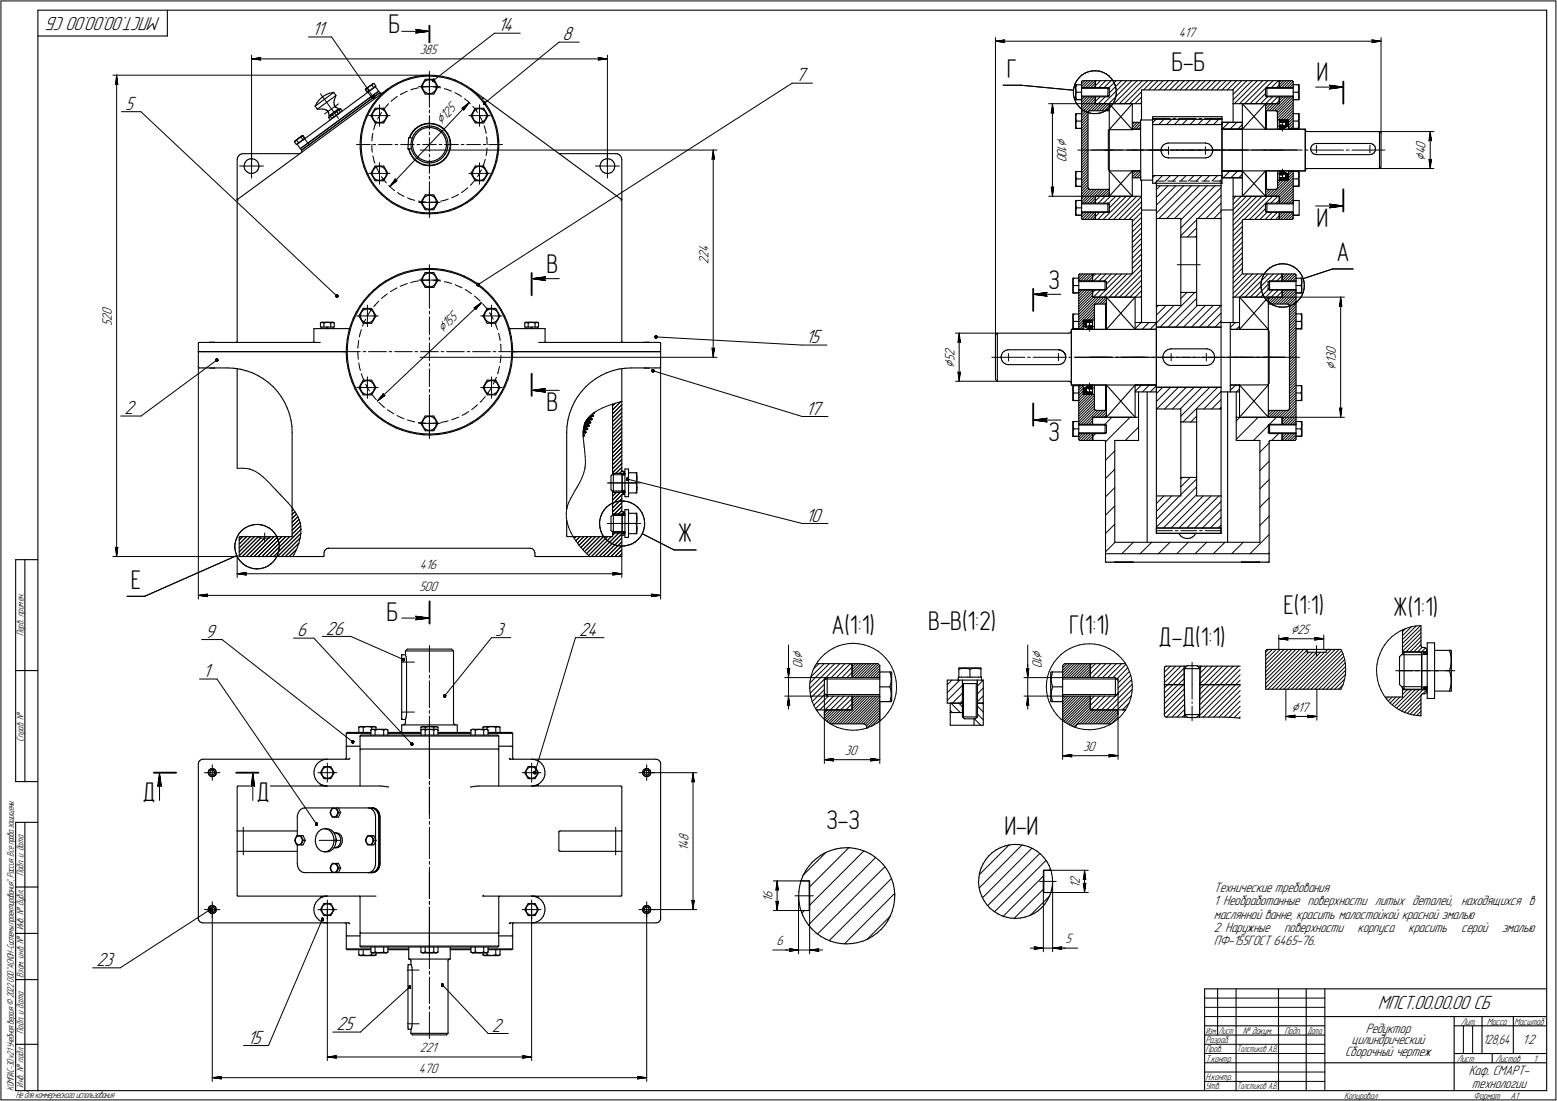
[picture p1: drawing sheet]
<svg xmlns="http://www.w3.org/2000/svg" width="842mm" height="595mm" viewBox="0 0 842 595" stroke-linecap="round" stroke-linejoin="round" font-family="sans-serif">
<defs><g id="words">
<g font-size="14.6">
<text x="210" y="18">Б</text>
<text x="545" y="42">Г</text>
<text x="634" y="39">Б-Б</text>
<text x="712" y="44">И</text>
<text x="712" y="123">И</text>
<text x="723" y="141">А</text>
<text x="296" y="148">В</text>
<text x="567" y="156">З</text>
<text x="296" y="222">В</text>
<text x="567" y="238">З</text>
<text x="367" y="293">Ж</text>
<text x="71" y="318">Е</text>
<text x="209" y="336">Б</text>
<text x="694" y="332">Е(1:1)</text>
<text x="754" y="333">Ж(1:1)</text>
<text x="502" y="341">В-В(1:2)</text>
<text x="450" y="343">А(1:1)</text>
<text x="578" y="343">Г(1:1)</text>
<text x="627" y="349">Д-Д(1:1)</text>
<text x="77" y="433">Д</text>
<text x="139" y="433">Д</text>
<text x="447" y="448">З-З</text>
<text x="543" y="451">И-И</text>
</g>
<g font-size="10.9">
<text x="87" y="9" transform="rotate(-180 87 9)">МПСТ.00.00.00 СБ</text>
<text x="269" y="17">14</text>
<text x="169" y="19">11</text>
<text x="304" y="22">8</text>
<text x="430" y="44">7</text>
<text x="68" y="59">5</text>
<text x="436" y="185">15</text>
<text x="67" y="224">2</text>
<text x="436" y="224">17</text>
<text x="436" y="282">10</text>
<text x="111" y="345">9</text>
<text x="161" y="344">6</text>
<text x="176" y="343">26</text>
<text x="268" y="344">3</text>
<text x="313" y="344">24</text>
<text x="110" y="366">1</text>
<text x="52" y="522">23</text>
<text x="745" y="546">МПСТ.00.00.00 СБ</text>
<text x="182" y="557">25</text>
<text x="266" y="558">2</text>
<text x="134" y="564">15</text>
</g>
<g font-size="8.5">
<text x="239" y="68" transform="rotate(-47 239 68)">Ç125</text>
<text x="572" y="74" transform="rotate(90 572 74)">Ç</text>
<text x="771" y="87" transform="rotate(-90 771 87)">Ç</text>
<text x="239" y="180" transform="rotate(-43 239 180)">Ç155</text>
<text x="516" y="199" transform="rotate(-90 516 199)">Ç</text>
<text x="723" y="200" transform="rotate(-90 723 200)">Ç</text>
<text x="698" y="343">Ç25</text>
<text x="429" y="351" transform="rotate(90 429 351)">Ç</text>
<text x="558" y="351" transform="rotate(90 558 351)">Ç</text>
<text x="699" y="385">Ç17</text>
</g>
<g font-size="7.8">
<text x="638" y="20">417</text>
<text x="227" y="29">385</text>
<text x="572" y="78" transform="rotate(90 572 78)">1</text>
<text x="572" y="80" transform="rotate(90 572 80)">0</text>
<text x="572" y="83" transform="rotate(90 572 83)">0</text>
<text x="771" y="83" transform="rotate(-90 771 83)">4</text>
<text x="771" y="80" transform="rotate(-90 771 80)">0</text>
<text x="383" y="136" transform="rotate(-90 383 136)">4</text>
<text x="383" y="143" transform="rotate(-90 383 143)">2</text>
<text x="383" y="140" transform="rotate(-90 383 140)">2</text>
<text x="61" y="173" transform="rotate(-90 61 173)">2</text>
<text x="61" y="170" transform="rotate(-90 61 170)">0</text>
<text x="61" y="176" transform="rotate(-90 61 176)">5</text>
<text x="723" y="191" transform="rotate(-90 723 191)">0</text>
<text x="516" y="195" transform="rotate(-90 516 195)">5</text>
<text x="516" y="192" transform="rotate(-90 516 192)">2</text>
<text x="723" y="194" transform="rotate(-90 723 194)">3</text>
<text x="723" y="196" transform="rotate(-90 723 196)">1</text>
<text x="227" y="308">416</text>
<text x="227" y="319">500</text>
<text x="429" y="354" transform="rotate(90 429 354)">1</text>
<text x="429" y="356" transform="rotate(90 429 356)">0</text>
<text x="558" y="354" transform="rotate(90 558 354)">1</text>
<text x="558" y="356" transform="rotate(90 558 356)">0</text>
<text x="586" y="406">30</text>
<text x="457" y="408">30</text>
<text x="372" y="454" transform="rotate(-90 372 454)">8</text>
<text x="372" y="460" transform="rotate(-90 372 460)">1</text>
<text x="372" y="458" transform="rotate(-90 372 458)">4</text>
<text x="584" y="480" transform="rotate(-90 584 480)">1</text>
<text x="584" y="478" transform="rotate(-90 584 478)">2</text>
<text x="418" y="486" transform="rotate(-90 418 486)">6</text>
<text x="656" y="482">Технические требования</text>
<text x="418" y="488" transform="rotate(-90 418 488)">1</text>
<text x="656" y="489">1 Необработанные поверхности литых деталей, находящихся в</text>
<text x="656" y="497">маслянной ванне, красить малостойкой красной эмалью</text>
<text x="656" y="504">2 Наружные</text>
<text x="694" y="504">поверхности</text>
<text x="734" y="504">корпуса</text>
<text x="762" y="504">красить</text>
<text x="790" y="504">серой</text>
<text x="812" y="504">эмалью</text>
<text x="576" y="510">5</text>
<text x="420" y="511">6</text>
<text x="656" y="511">ПФ-155ГОСТ 6465-76.</text>
<text x="739" y="558">Редуктор</text>
<text x="227" y="569">221</text>
<text x="731" y="565">цилиндрический</text>
<text x="823" y="565">1:2</text>
<text x="728" y="571">Сборочный чертеж</text>
<text x="227" y="580">470</text>
<text x="794" y="581">Каф. СМАРТ-</text>
<text x="796" y="588">технологии</text>
</g>
<text font-size="7.7" x="802" y="565">128,64</text>
<g font-size="5.4">
<text x="13" y="344" transform="rotate(-90 13 344)">Перв. примен.</text>
<text x="13" y="401" transform="rotate(-90 13 401)">Справ. №</text>
<text x="13" y="474" transform="rotate(-90 13 474)">Подп. и дата</text>
<text x="13" y="503" transform="rotate(-90 13 503)">Инв. № дубл.</text>
<text x="13" y="529" transform="rotate(-90 13 529)">Взам. инв. №</text>
<text x="790" y="554">Лит.</text>
<text x="804" y="554">Масса</text>
<text x="819" y="554">Масштаб</text>
<text x="13" y="559" transform="rotate(-90 13 559)">Подп. и дата</text>
<text x="652" y="564">Разраб.</text>
<text x="672" y="559">№ докум.</text>
<text x="695" y="559">Подп.</text>
<text x="652" y="569">Пров.</text>
<text x="652" y="574">Т.контр.</text>
<text x="788" y="574">Лист</text>
<text x="809" y="574">Листов</text>
<text x="829" y="574">1</text>
<text x="13" y="588" transform="rotate(-90 13 588)">Инв. № подл.</text>
<text x="652" y="584">Н.контр.</text>
<text x="7" y="590" transform="rotate(-90 7 590)">КОМПАС-3Dv21 Учебнаяверсия©2022ООО&quot;АСКОН-Системыпроектирования&quot;, Россия. Всеправазащищены.</text>
<text x="8" y="594">Недлякоммерческогоиспользования</text>
<text x="652" y="589">Утв.</text>
<text x="727" y="594">Копировал</text>
<text x="797" y="594">Формат</text>
<text x="817" y="594">A1</text>
</g>
<g font-size="5.3">
<text x="652" y="559">Изм.</text>
<text x="659" y="559">Лист</text>
<text x="707" y="559">Дата</text>
<text x="669" y="569">Толстиков А.В.</text>
<text x="669" y="589">Толстиков А.В.</text>
</g>
</g></defs>
<g fill="none" stroke="#000" stroke-width=".59">
<path d="M20 6v584zM20 6h817zM20 19h71zM91 6v13zM837 6v584zM170 57l2 2zM170 57l11-7zM171 57h.1M172 55l-1 2zM172 59h2zM172 59l10-7zM173 54l1-1z"/>
<path d="M173 54l-1 1zM174 53l1-1zM174 59h1zM175 52l1-1zM175 59l1 1zM176 60h.1M176 51l2-1zM177 60h.1M178 50h2zM180 50h1zM181 50l1 2zM181 55v1z"/>
<path d="M181 54v1zM181 56h.1M181 57h.1M181 57v1zM181 58h1zM182 52l-1 2zM182 58h.1M182 58l1 1zM182 60l1-1zM182 60h.1M183 59h.1M183 59h1z"/>
<path d="M183 59l1 2zM184 59h.1M184 59l1 1zM198 49l1 1zM198 48l4-3zM198 48h.1M198 48v1zM198 48h1zM199 50l1-1zM199 48l1 1zM199 50l4-3zM199 47l1-1z"/>
<path d="M199 47v1zM200 60l-2 3zM200 49h.1M200 49l2-2zM200 46h1zM201 52l4-3zM201 59l-2 3zM201 46l1 1zM201 53l4-3zM201 46l1-1zM201 46h.1M202 57l-2 3z"/>
<path d="M202 45h.1M202 47l1-1zM202 45l1 1zM202 47h.1M202 60v1zM202 60l1-1zM203 56l-2 3zM203 59h5zM203 59l-2 3zM203 47l2 2zM203 53l7-5zM203 59h1z"/>
<path d="M204 54l-2 3zM204 59h1zM205 49v1zM205 53l-2 3zM205 53l3-2zM205 50h1zM205 59h2zM206 50h.1M206 51l-2 3zM206 51l3-2zM207 59l1 1zM208 59l2 3z"/>
<path d="M208 60h.1M208 51l2-3zM209 49l3-2zM210 48l3-2zM212 47l3-2zM213 46l3-1zM215 45l3-2zM216 45l4-2zM218 43l3-1zM220 43l3-1zM221 42l4-1zM223 42h3z"/>
<path d="M225 41h3zM226 42l4-1zM228 47l2 4zM228 41h4zM229 47v2zM229 46v1zM229 49h1zM229 45v1zM229 44v1zM229 44h1zM230 49v1zM230 41h2z"/>
<path d="M230 51h5zM230 43h5zM230 43l-2 4zM230 50l1 1zM230 44l1-1zM231 43h1zM231 51h2zM232 41h.1M232 41h4zM232 43h2zM233 51l1-1zM234 50h1z"/>
<path d="M234 43l1 1zM235 43l2 4zM235 44v1zM235 49v1zM235 45l1 1zM236 41l3 1zM236 41h3zM236 48l-1 1zM236 46v1zM236 47v1zM237 47l-2 4zM239 42l4 1z"/>
<path d="M239 41l4 1zM243 43l3 1zM243 42l3 1zM246 44l3 1zM246 43l3 2zM249 45l3 2zM252 47l3 2zM255 48l6 5zM255 49l3 2zM257 60l-1 1zM257 60v-1zM257 59h5z"/>
<path d="M257 59l-2 3zM257 59h1zM258 51l2 3zM258 51l3 3zM258 59h2zM260 59h1zM260 54l3 3zM261 54l2 2zM261 59l1 1zM261 53h.1M261 53l75 55zM262 59l2 3z"/>
<path d="M262 60h.1M263 57l1 3zM263 56l2 3zM264 60l2 3zM265 59l1 3zM582 54h.1M582 50v4zM582 46v4zM582 48v1zM582 46h.1M582 52v1zM582 47v1z"/>
<path d="M582 51v1zM582 49v1zM582 53v1zM582 50h3zM582 54h3zM582 46h3zM582 46v1zM582 50v1zM585 54v54zM585 50v4zM585 46v4zM585 47h.1"/>
<path d="M585 53h.1M585 52h.1M585 44v2zM585 47h14zM585 52h14zM585 44h.1M585 44h7zM589 60h.1M589 60h11zM592 52v4zM592 56h.1M592 44v3z"/>
<path d="M592 56h7zM593 44h.1M593 56h.1M593 56h19zM593 44h98zM599 47v5zM599 52h1zM599 47l1 1zM599 56l1 1zM600 52h.1M600 48h.1M600 56l12 14z"/>
<path d="M600 56v14zM600 48v4zM600 57h.1M601 56h10zM612 56l-12 14zM612 56v14zM612 56h5zM617 49h50zM617 49v7zM617 56v9zM667 49v7zM667 56h5z"/>
<path d="M667 56v10zM672 56l12 14zM672 56v1zM672 56h19zM672 57v48zM673 56h10zM684 56l-12 14zM684 56v14zM684 52h1zM684 48v4zM684 52h.1M684 48h.1"/>
<path d="M684 59l1 1zM684 57h.1M685 60v10zM685 56l-1 1zM685 60h5zM685 56h7zM685 47h14zM685 52h14zM685 47v5zM685 47l-1 1zM690 60h.1M690 60h1z"/>
<path d="M691 44h1zM691 56h1zM692 44h.1M692 44v3zM692 52v4zM692 56h.1M692 44h7zM699 44h.1M699 52h.1M699 47h.1M699 50v4zM699 54h3z"/>
<path d="M699 46v4zM699 46h3zM699 50h3zM699 54v16zM699 44v2zM702 50h.1M702 46h.1M702 54h.1M702 50v2zM702 46v2zM702 53v1zM702 49v1z"/>
<path d="M702 52v1zM702 48v1zM703 46v8zM159 77l1 1zM160 76l3-3zM160 76l-1 1zM160 76h.1M160 78l1-1zM160 76l1 1zM161 78l4-3zM161 78l1 2zM161 75h1z"/>
<path d="M161 75l-1 1zM161 77h.1M161 77l3-1zM162 75l1-1zM163 74l1 2zM163 74v-1zM163 74h.1M163 73h1zM164 76l1-1zM164 73l1 2zM164 75h.1M164 76h.1"/>
<path d="M165 75l34-25zM167 77l34-25zM167 78l34-25zM177 60l1 1zM178 61h.1M178 64l6-5zM178 61v1zM178 64l1 1zM178 63h.1M178 62v1zM178 63l1 1zM179 62l4-3z"/>
<path d="M179 62l-1 1zM179 62h1zM179 62h.1M179 64l2-1zM180 62l1 1zM180 62h.1M180 61l1-1zM180 61v1zM181 63h.1M181 63l2-2zM181 60h1zM182 60l1 1z"/>
<path d="M183 61h1zM183 61h.1M195 77v3zM195 73v4zM195 79l1 4zM195 75v4zM196 72l-1 3zM196 70l-1 3zM197 68l-1 4zM197 66l-1 4zM198 65l-1 3zM198 63l-1 3z"/>
<path d="M199 62l-1 3zM201 62l2 4zM201 63l1 1zM201 62v1zM202 64v1zM202 61l-1 1zM202 65l1 1zM203 66h5zM203 66h1zM204 66h1zM205 66h2zM207 66l1-1z"/>
<path d="M208 65h.1M208 60l1 1zM209 64l-1 1zM209 61v1zM209 62v2zM210 62l-2 4zM221 75h.1M221 75v5zM221 74l2 1zM222 73l-1 2zM222 78v2zM222 73v2z"/>
<path d="M222 80l1 2zM223 76l-1 2zM223 74v2zM223 77v2zM223 79l1 2zM223 71l-1 2zM223 76v1zM224 71l-2 2zM224 73l-1 1zM224 74l-1 2zM225 70l-2 1zM225 70l1-2z"/>
<path d="M225 70l-1 1zM225 71l1-1zM225 71l-1 2zM225 73l-1 1zM226 71l1-1zM226 71l-1 2zM226 68l2-1zM226 70l2-1zM226 68h2zM227 70l2-1zM228 69l2-1zM228 67h2z"/>
<path d="M228 68l2-1zM229 69h2zM230 68h1zM230 67h2zM231 69h2zM231 68h2zM232 67h.1M232 67h2zM233 69h1zM233 68h2zM234 67h2zM234 69l2 1z"/>
<path d="M235 68l2 1zM236 67l2 1zM236 70l2 1zM237 69l1 1zM238 68l1 1zM238 71l1 1zM238 68l2 1zM238 70l2 1zM239 72l1 1zM239 69l2 2zM240 69l1 2zM240 71l1 2z"/>
<path d="M240 73l1 2zM241 71l1 1zM241 73l1 2zM241 75v1zM241 76v2zM241 79v2zM241 78v1zM242 75v1zM242 72l1 2zM242 76v2zM242 78v2zM242 78h.1"/>
<path d="M243 74v2zM243 74l1 2zM243 76l1 2zM243 80v2zM244 78l-1 2zM244 76v2zM244 80l-1 2zM244 78v2zM255 62l2 4zM256 63v1zM256 62v1zM256 64l1 1z"/>
<path d="M256 61v1zM257 65v1zM257 66h5zM257 66h1zM258 66h2zM260 66h1zM261 66l1-1zM262 65h.1M262 60l1 1zM263 64l-1 1zM263 61v1zM263 62v2z"/>
<path d="M264 62l-2 4zM266 63l1 3zM266 62l2 4zM267 66l1 4zM268 66l1 3zM268 70l1 3zM269 69v4zM269 73v4zM269 77v3zM269 73l1 3zM270 76v4zM270 80l-1 3z"/>
<path d="M582 69h.1M582 65v4zM582 62v3zM582 64v1zM582 61h.1M582 68v1zM582 62v2zM582 66v2zM582 65h.1M582 65h3zM582 69h3zM582 61h3z"/>
<path d="M582 61v1zM582 65v1zM588 61v40zM589 60l-1 1zM599 71v21zM599 71l1-1zM600 70v22zM600 70h12zM612 66h5zM612 70h5zM612 69l1 1zM613 70h3z"/>
<path d="M617 69l-1 1zM617 65v32zM617 65h6zM623 65h38zM623 67h38zM623 65h.1M623 63v1zM623 63h38zM623 64h.1M623 65v30zM628 80v1zM629 79l-1 1z"/>
<path d="M629 78h1zM629 78v1zM630 78l1-1zM631 77h1zM632 77h20zM652 77h.1M652 77l1 1zM653 78h1zM654 78l1 1zM655 79l1 1zM656 80v1zM661 70h45z"/>
<path d="M661 70v22zM661 66h11zM661 70h11zM661 66v4zM661 65v2zM661 67v28zM661 64h.1M661 63v1zM661 69v1zM661 66v1zM661 70h10zM671 70l1-1z"/>
<path d="M672 66v4zM684 70h22zM691 60v1zM691 65v5zM691 61v4zM691 65h1zM692 66v4zM692 66h3zM692 65v1zM692 65h4zM692 65h5zM692 69v1z"/>
<path d="M692 68v1zM692 69l1 1zM693 68h.1M692 68h.1M693 66h2zM693 65v1zM693 65h3zM693 68v1zM693 69h1zM693 70l1-1zM694 68h.1M693 68h1z"/>
<path d="M694 69h.1M694 68v1zM694 68h1zM694 69v1zM694 69l3-1zM695 68h.1M695 66h.1M695 66v2zM696 66h.1M696 65h.1M696 66v1zM696 67h.1"/>
<path d="M696 65l1 1zM697 66h.1M697 66v1zM697 67h.1M697 70h.1M697 67v1zM697 70h2zM697 65v5zM699 69h3zM699 61h3zM699 65h3zM699 70h.1"/>
<path d="M702 65v1zM702 61h.1M702 61v1zM702 69h.1M702 66v1zM702 62v1zM702 68v1zM702 64v1zM702 67v1zM702 63v1zM703 62v7zM706 70v22z"/>
<path d="M706 70v1zM706 71h1zM707 71h.1M707 71h39zM709 79v1zM710 78h1zM710 78l-1 1zM711 78h.1M711 78h1zM712 78h29zM741 78h.1M741 78h1z"/>
<path d="M742 78h1zM743 78l1 1zM744 79v1zM746 71v20zM746 71l1 1zM747 72v18zM128 86v21zM128 85v1zM129 84l-1 1zM130 84l1-1zM130 84h-1zM131 83h1z"/>
<path d="M132 83h29zM132 90v1zM132 89v1zM132 91l1 1zM133 88l-1 1zM133 92l1 1zM133 87l1-1zM133 87v1zM134 93l1 1zM134 86h1zM135 94h1zM135 86h1z"/>
<path d="M136 94h1zM136 86h2zM137 94l1-1zM138 86l1 1zM138 93h1zM139 87v1zM139 88l1 1zM140 92l-1 1zM140 89v1zM140 90v2zM140 90h.1M161 83h1z"/>
<path d="M162 80l5-3zM162 80l1 1zM163 81l4-3zM163 81v1zM163 82h.1M195 80v4zM195 84l1 3zM196 83v3zM196 87l1 4zM196 86l1 3zM197 91l1 3zM197 89l1 4z"/>
<path d="M198 93l2 3zM198 94l2 3zM200 96l2 3zM200 97l2 3zM201 94l2 4zM201 94l1 1zM201 93v1zM202 99l2 3zM202 95v1zM202 92l-1 1zM202 96l1 1zM202 91v1z"/>
<path d="M202 91l1-1zM203 98h5zM203 90h5zM203 90l-2 4zM203 97h1zM203 90h1zM204 97l1 1zM204 90h1zM205 98l2-1zM205 90h2zM207 97h1zM207 90l1 1z"/>
<path d="M208 90l2 4zM208 91v1zM208 96v1zM208 92l1 1zM209 95l-1 1zM209 93v1zM209 94v1zM210 94l-2 4zM221 80h.1M221 80l2 1zM221 80v1zM221 81l1 2z"/>
<path d="M221 81h.1M222 83l1 1zM222 83l1 2zM223 84l1 2zM223 82l1 1zM223 85l2 1zM224 81v2zM224 83l1 2zM224 86l1 1zM224 83l1 1zM225 86l1 2zM225 85l1 1z"/>
<path d="M225 84l1 1zM225 87l2 1zM226 88h2zM226 86l2 1zM226 85l2 1zM227 88l2 1zM228 87l1 1zM228 88l2 1zM228 86l2 1zM229 89h2zM229 88h2zM230 87h1z"/>
<path d="M230 89h2zM231 89l2 1zM231 88h2zM231 87h2zM232 89h1zM233 89h2zM233 90l2-1zM233 88h2zM233 87h2zM235 89l2-1zM235 87l1-1zM235 89h2z"/>
<path d="M235 88l2-1zM236 86l2-1zM237 88h1zM237 87l1-1zM237 89l1-1zM238 85l1-1zM238 86l2-1zM238 88l2-2zM238 88l2-1zM240 83l-1 1zM241 84l-1 1zM241 81l-1 2z"/>
<path d="M241 85l-1 1zM241 85l-1 2zM242 82l-1 2zM242 80v2zM242 83l-1 2zM243 82l-1 1zM255 94l2 4zM256 94v1zM256 93v1zM256 95l1 1zM256 92v1zM257 96v1z"/>
<path d="M257 91l-1 1zM257 91v-1zM257 98h5zM257 90h5zM257 90l-2 4zM257 90h1zM257 97h1zM258 97l2 1zM258 90h2zM260 98l1-1zM260 90h1zM261 90l1 1z"/>
<path d="M261 97h1zM262 90l2 4zM262 91v1zM262 100l-2 3zM262 96v1zM262 92l1 1zM263 100l-2 3zM263 95l-1 1zM263 93v1zM263 94v1zM264 94l-2 4zM264 97l-2 3z"/>
<path d="M265 97l-2 3zM266 94l-2 3zM266 94l-1 3zM267 91l-1 3zM268 90l-2 4zM268 87l-1 4zM269 87l-1 3zM269 84l-1 3zM269 80v4zM269 83v4zM302 83h1zM303 83h30z"/>
<path d="M325 90v1zM325 89v1zM325 91v1zM325 88v1zM325 92l1 1zM326 87v-1zM326 87l-1 1zM326 93h1zM326 86h2zM327 93l1 1zM328 86h1zM328 94h1z"/>
<path d="M329 86h1zM329 94l1-1zM330 86l1 1zM330 93h1zM331 87h1zM332 87v1zM332 92l-1 1zM332 88v2zM332 91v1zM332 90v1zM333 83h1zM334 83l1 1z"/>
<path d="M335 84h1zM336 84v1zM336 85v1zM336 86v21zM582 97v3zM582 93v4zM582 95v1zM582 93h.1M582 99v1zM582 94v1zM582 98v1zM582 96v1z"/>
<path d="M582 97h3zM582 93h3zM582 93v1zM582 97v1zM599 92h1zM600 92l12 14zM600 92v14zM600 92h12zM612 92l-12 14zM612 92v14zM612 96h5zM612 92h5z"/>
<path d="M613 92l-1 1zM613 92h3zM616 92l1 1zM617 97h.1M617 97h6zM617 97v9zM623 97h.1M623 95h38zM623 99h2zM623 95v4zM625 98v1zM625 99v1z"/>
<path d="M628 81h.1M628 81v1zM628 82v1zM628 83l1 1zM629 84l1 1zM630 85h1zM631 85h1zM632 85h.1M632 85h20zM652 85h.1M652 85h1zM653 85l1-1z"/>
<path d="M655 84h-1zM656 83l-1 1zM656 82v1zM656 82h.1M656 81h.1M660 99h1zM660 98v1zM660 99v1zM661 92h45zM661 92h11zM661 96h11zM661 92v4z"/>
<path d="M661 93v-1zM661 95v1zM661 95v4zM661 92h10zM667 96v10zM671 92l1 1zM672 92l12 14zM672 92v4zM684 92l-12 14zM684 92v14zM684 92h22zM685 92v10z"/>
<path d="M691 98v3zM691 98l1-1zM691 92v6zM692 96h3zM692 97h4zM692 96v1zM692 92v4zM692 97h5zM692 94h.1M692 93v1zM692 93l1-1zM692 93h.1"/>
<path d="M693 94h.1M693 97h.1M693 97h2zM693 97h3zM693 94v1zM693 93h1zM693 93v1zM693 92l1 1zM694 93h.1M693 95h1zM694 94h.1M694 93v1z"/>
<path d="M694 95v-1zM694 94h1zM694 93l3 1zM695 94h.1M695 96h.1M695 94v2zM695 97h.1M696 96h.1M696 95h.1M696 97h.1M696 95v1zM696 95v2z"/>
<path d="M697 95v1zM697 95h.1M697 96h.1M697 97h-1zM697 94v1zM697 96v1zM697 93h2zM697 93v4zM697 92h.1M699 92h.1M699 93h3zM699 97h3z"/>
<path d="M699 93v15zM702 97h.1M702 93h.1M702 97v1zM702 93v1zM702 100v1zM702 96v1zM702 98v2zM702 94v2zM703 93v7zM706 92h.1M706 92l1-1z"/>
<path d="M707 91h.1M707 91h39zM709 80h.1M709 81h.1M709 81v1zM709 82l1 1zM710 83h1zM711 83h.1M711 83l1 1zM712 84h29zM741 84v-1zM741 83h1z"/>
<path d="M742 83h1zM744 82l-1 1zM744 81v1zM744 81h.1M744 80v1zM746 91l1-1zM128 108h1zM128 108l75-55zM128 108v77zM128 107v1zM202 100l2 3zM204 102l2 2z"/>
<path d="M204 103l3 2zM206 104l3 3zM207 105l2 3zM209 107l3 2zM209 108l3 2zM212 109l3 2zM212 110l3 2zM215 111l3 1zM215 112l4 1zM218 112l3 1zM219 113l3 1zM221 113l4 1z"/>
<path d="M222 114l3 1zM225 114l3 1zM225 115h4zM228 109l2 4zM228 115h4zM229 110v1zM229 109v1zM229 111l1 1zM229 108v1zM229 115l3 1zM229 107v1zM229 107l1-1z"/>
<path d="M230 112v1zM230 113h5zM230 105h5zM230 105l-2 4zM230 113h1zM230 106h1zM231 106h1zM231 113h2zM232 115h3zM232 116l4-1zM232 106h2zM233 113h1z"/>
<path d="M234 113l1-1zM234 106h1zM235 105l2 4zM235 106v1zM235 115h4zM235 112h.1M235 107l1 1zM236 110l-1 2zM236 108v1zM236 115h4zM236 109v1zM236 109h.1"/>
<path d="M237 109l-2 4zM239 115l3-1zM240 115l3-1zM242 114l4-1zM243 114l3-1zM246 113l3-2zM246 113l4-2zM249 111l3-2zM250 111l3-1zM252 109l3-2zM253 110l3-2zM255 107l2-2z"/>
<path d="M256 108l2-3zM260 103l-3 2zM261 103l-3 2zM336 108h.1M336 108v77zM336 107v1zM582 116h.1M582 112v4zM582 109v3zM582 101h.1M582 111v1zM582 108h.1"/>
<path d="M582 115v1zM582 109v2zM582 113v2zM582 112h.1M582 100v1zM582 112h3zM582 116h3zM582 108h3zM582 108v1zM582 112v1zM582 101h3zM585 112v4z"/>
<path d="M585 108v4zM585 110h.1M585 115h.1M585 118v1zM585 116v2zM585 110h14zM585 115h14zM585 119h7zM588 101l1 1zM589 102h.1M589 102h11zM592 106h7z"/>
<path d="M592 115v4zM592 107v3zM593 118h.1M592 115v3zM592 106v4zM592 107h.1M593 106h.1M593 119h.1M593 119h19zM593 106h19zM599 110v5zM599 115l1-1z"/>
<path d="M599 110l1 1zM600 110h.1M600 114h.1M600 111v3zM600 106h-1zM600 105v1zM601 106h10zM612 106h5zM612 119v29zM617 106v55zM617 114h8zM625 118h14z"/>
<path d="M625 118v47zM625 100v18zM625 100h35zM639 118v10zM647 118v10zM647 118h13zM660 118v47zM660 114l7-1zM660 100v18zM667 106h5zM667 106v55zM672 105v1z"/>
<path d="M672 119v29zM672 106h19zM672 119h.1M672 119h19zM673 106h10zM684 110h.1M684 114h.1M684 110v4zM684 105v1zM684 106h1zM684 111v3zM684 114l1 1z"/>
<path d="M684 111l1-1zM685 102h5zM685 106h7zM685 102l-1 1zM685 115h14zM685 110h14zM685 110v5zM690 102h.1M690 102h1zM691 101v1zM691 119l1-1zM691 106h1z"/>
<path d="M692 107h.1M692 118h.1M692 107v3zM692 115v3zM692 119h7zM692 115v4zM692 106v4zM699 110h.1M699 115h.1M699 118v1zM699 116v2zM699 115v1z"/>
<path d="M699 116h3zM699 108v2zM699 108h3zM699 101h3zM702 116h.1M702 101h.1M703 109h.1M703 116h.1M703 109v7zM639 128h8zM639 128v30zM647 128v30z"/>
<path d="M199 159l-2 3zM199 159l3-2zM201 159l-3 3zM201 159l3-3zM202 157l3-3zM204 156l3-2zM205 154l3-2zM207 154l3-2zM208 152l4-2zM210 152l3-2zM212 150l3-2zM213 150l4-2z"/>
<path d="M215 148l4-1zM217 148l4-1zM219 147l4-1zM221 147l3-1zM223 146l4-1zM224 146h4zM227 145h4zM228 151l2 4zM228 146h4zM229 152v1zM229 151v1zM229 153l1 1z"/>
<path d="M229 150v1zM229 149v1zM229 149l1-1zM230 154v1zM230 155h5zM230 147h5zM230 147l-2 4zM230 155h1zM230 148h1zM231 145h1zM231 148h1zM231 155h2z"/>
<path d="M232 145h4zM232 146h4zM232 148h2zM233 155h1zM234 155l1-1zM234 148h1zM235 147l2 4zM235 148v1zM235 154h.1M235 149l1 1zM236 152l-1 2zM236 150v1z"/>
<path d="M236 151v1zM236 151h.1M236 145l4 1zM236 146h4zM237 151l-2 4zM240 146l4 1zM244 147l3 1zM244 147l4 1zM247 148l4 2zM248 148l3 1zM251 150l4 2zM251 149l4 2z"/>
<path d="M255 152l3 2zM255 151l3 2zM258 154l3 2zM258 153l3 3zM261 156l3 3zM261 156l3 2zM264 159l2 2zM264 158l3 3zM580 158h.1M580 154v4zM580 151v3zM580 150h1z"/>
<path d="M580 150h.1M580 158h1zM580 153l1 1zM580 157l1 1zM580 151v2zM580 155v2zM581 154h.1M581 158h.1M581 154h2zM581 158h2zM581 150h2zM581 150l-1 1z"/>
<path d="M581 154l-1 1zM583 154v4zM583 150v4zM583 152h.1M583 158v20zM583 149v1zM584 152h.1M583 157h.1M584 157h.1M584 152h14zM584 157h14zM584 148h7z"/>
<path d="M584 148l-1 1zM591 149v3zM591 157v3zM591 157v4zM591 148v4zM591 148h.1M591 148h21zM598 152v5zM598 157v-1zM598 152v1zM598 156h.1M598 152h.1"/>
<path d="M598 153v3zM612 148h.1M639 158h8zM639 158v7zM647 158v7zM672 148h.1M672 148h21zM686 156l1 1zM686 153v3zM686 156h.1M686 152h.1M687 152h14z"/>
<path d="M687 157h14zM687 152v5zM687 152l-1 1zM693 148h.1M693 157v4zM693 157v3zM693 149v3zM693 148v4zM693 148h7zM700 148l1 1zM701 152h.1M701 157h.1"/>
<path d="M701 154v4zM701 158h3zM701 150v4zM701 150h3zM701 154h3zM701 149v1zM701 158v70zM704 154v1zM704 150h.1M704 150v1zM704 158h.1M704 155v1z"/>
<path d="M704 151v1zM704 157v1zM704 153v1zM704 156v1zM704 152v1zM704 151v7zM170 178v7zM170 178h7zM173 177h2zM173 175v2zM173 175l1-1zM174 174h6z"/>
<path d="M174 174h.1M174 177v1zM174 174l1 1zM175 175v2zM175 177h4zM175 174h.1M175 174h2zM177 177v1zM177 174h1zM177 178h12zM178 174l1 1zM179 177h2z"/>
<path d="M179 175v2zM179 175v-1zM179 174h1zM180 177v1zM180 174l1 1zM181 175v2zM188 180v4zM189 178h.1M189 178v-1zM189 177h.1M189 179l-1 3zM190 176l-2 4z"/>
<path d="M190 175l-1 4zM191 172l-1 4zM192 171l-2 4zM193 169l-2 3zM194 168l-2 3zM194 171l2 4zM195 165l-2 4zM195 171v1zM195 170v1zM195 172l1 1zM195 169v1zM196 165l-2 3z"/>
<path d="M196 173l1 1zM196 168l-1 1zM196 168l1-1zM196 175h5zM196 167h5zM196 167l-2 4zM197 167h1zM197 174h1zM197 162l-2 3zM198 174h1zM198 167h1zM198 162l-2 3z"/>
<path d="M199 174h1zM199 167h1zM200 174h1zM200 167l1 1zM201 167l2 4zM201 168l1 1zM202 173l-1 1zM202 169v1zM202 172v1zM202 170l1 1zM203 171l-1 1zM203 171h.1"/>
<path d="M203 171l-2 4zM261 171l2 4zM262 171v1zM262 170v1zM262 172l1 1zM262 169v1zM263 173l1 1zM263 168l-1 1zM263 168l1-1zM263 175h5zM263 167h5zM263 167l-2 4z"/>
<path d="M264 174h1zM264 167h1zM265 174h1zM265 167h1zM266 174h1zM266 167h1zM266 161l3 4zM267 161l2 3zM267 174h1zM267 167l1 1zM268 167l2 4zM268 168l1 1z"/>
<path d="M269 165l2 3zM269 173l-1 1zM269 169v1zM269 164l2 3zM269 172v1zM269 170l1 1zM270 171l-1 1zM270 171h.1M270 171l-2 4zM271 168l2 3zM271 167l2 4zM273 171l1 4z"/>
<path d="M273 171l1 3zM274 175l1 4zM274 174l2 4zM275 179l1 3zM275 177h.1M276 178l1 4zM276 178h.1M276 178h12zM284 177h2zM284 175v2zM284 175v-1zM284 174h7z"/>
<path d="M284 174h1zM284 177v1zM285 174l1 1zM286 175v2zM286 177h3zM286 174h.1M286 174h1zM287 177v1zM287 174h1zM288 178h7zM288 177v1zM288 174l1 1z"/>
<path d="M289 177h2zM289 175v2zM289 175l1-1zM290 174h1zM291 177v1zM291 174v1zM291 175v2zM295 178v7zM579 180v-1zM579 178h46zM579 178v30zM579 178h19z"/>
<path d="M579 179h.1M580 178h.1M580 170v8zM580 170h1zM580 170h.1M580 178h1zM580 172l1 1zM580 176l1 1zM580 171v1zM580 175v1zM581 173v1zM581 177v1z"/>
<path d="M581 170h2zM581 178h2zM581 174h2zM581 170l-1 1zM581 174l-1 1zM583 178h.1M583 178h3zM586 178h.1M586 173v1zM586 173h4zM586 173h5zM586 173v5z"/>
<path d="M586 174l1-1zM586 176h.1M586 176l2 1zM586 175h.1M586 175v1zM587 173v1zM587 176h.1M587 173h3zM587 174v2zM587 174h.1M587 174h3zM588 175v1z"/>
<path d="M588 176h.1M588 175h.1M588 174h.1M588 174h3zM588 176h1zM588 178h.1M588 177h.1M588 178h2zM589 176v1zM589 176h.1M589 177h.1M589 176h1z"/>
<path d="M589 177h1zM590 177h.1M590 176h.1M590 178h1zM590 176v1zM590 173v1zM591 178h.1M591 176v2zM591 175v1zM591 173v1zM591 160h.1M591 174v1z"/>
<path d="M591 176h.1M591 173h1zM591 161h7zM591 161h9zM592 173v5zM592 165v8zM592 165h.1M592 165v-1zM592 164h1zM593 164h5zM598 164v14zM598 161h.1"/>
<path d="M598 164h.1M598 161l16 17zM598 161v17zM598 161v1zM600 161h12zM612 161h5zM614 161l-16 17zM614 161v17zM614 174h11zM614 178h.1M614 178h11zM617 161v13z"/>
<path d="M625 178h.1M625 178v30zM625 165h14zM625 177h35zM625 165v12zM625 177v32zM625 174v3zM647 165h13zM660 165v9zM660 174v38zM660 174h5zM665 174h5z"/>
<path d="M665 178h5zM665 174v38zM665 178h1zM666 178h4zM667 161h5zM667 161v13zM670 161l16 17zM670 161v17zM670 178h16zM670 178h.1M672 161h12zM684 161h9z"/>
<path d="M686 161l-16 17zM686 161v17zM686 178v30zM686 179h.1M686 164h10zM686 161v1zM686 179v28zM686 161h.1M686 161h7zM693 160h.1M697 164h.1M697 164v1z"/>
<path d="M697 165h.1M697 165v56zM701 178h3zM701 170h3zM701 174h3zM704 174h.1M704 170h.1M704 178h.1M704 174v1zM704 170v1zM704 177v1zM704 173v1z"/>
<path d="M704 175v2zM704 171v2zM704 170v8zM107 190h3zM107 190v8zM107 186v4zM107 199h.1M107 186h.1M107 185h.1M108 199h.1M108 185h2zM108 199h2z"/>
<path d="M110 190h77zM110 185h63zM110 199h13zM113 185h.1M113 199h.1M113 185h3zM114 199h2zM116 199h.1M116 185h.1M123 199h3zM126 199l4 1zM128 185h.1"/>
<path d="M128 199v54zM130 200h3zM169 185h.1M170 185h.1M187 190h.1M187 191l1 4zM187 187v4zM188 195v4zM188 184l-1 3zM188 190v4zM188 194v4zM188 186v4z"/>
<path d="M188 199l1 4zM188 198l1 4zM188 182v4zM276 182l1 4zM276 198l-1 4zM277 182v4zM277 186v4zM277 194l-1 4zM277 197l-1 4zM277 190v4zM277 194v3zM277 190h1z"/>
<path d="M278 190h77zM291 185h64zM295 185h.1M335 199h3zM336 185h.1M336 199v18zM336 185h1zM338 199h4zM342 199h13zM348 185h3zM348 185h.1M348 199h.1"/>
<path d="M349 199h2zM351 199h.1M351 185h.1M355 190h2zM355 185h2zM355 199h2zM357 185h.1M357 199h.1M357 190v8zM357 186v4zM357 198h.1M538 181v24z"/>
<path d="M539 180h39zM539 180v26zM539 180l-1 1zM541 193l1 1zM542 194v1zM542 192l-1 1zM542 195l1 1zM542 191v1zM543 196l1 1zM543 190l1-1zM543 190l-1 1zM544 197h1z"/>
<path d="M544 189h1zM545 197h.1M545 189h.1M545 189h27zM545 197h27zM572 197h1zM572 189h1zM573 189h1zM573 197h1zM573 189l1 1zM574 197l1-1zM574 189l1 1z"/>
<path d="M574 190h1zM575 196l1-1zM575 190l1 1zM576 191v1zM576 194v1zM576 192v1zM576 193v1zM578 180h1zM629 193v1zM629 194v1zM629 191v2zM629 195l1 1z"/>
<path d="M630 190h1zM630 190l-1 1zM630 196l1 1zM631 190l1-1zM631 197h1zM632 189h1zM632 197l1 1zM633 189h.1M633 198h.1M633 189h19zM633 198h19zM652 198h1z"/>
<path d="M652 189h1zM653 198l1-1zM653 189h1zM654 197h1zM654 189h1zM655 189l1 1zM656 190l1 1zM656 196l-1 1zM657 191v1zM657 195l-1 1zM657 192v2zM657 194v1z"/>
<path d="M133 200l3 2zM136 202l4 1zM140 203l2 2zM142 205l3 2zM145 207l3 2zM148 209l2 3zM150 212l2 2zM152 214l2 3zM154 217l1 4zM189 203l1 4zM189 202l1 3zM190 207l2 3z"/>
<path d="M190 205l2 4zM192 210l2 4zM192 209l2 3zM194 212l2 4zM194 214l2 3zM194 209l2 4zM195 210v1zM195 209v1zM195 211l1 1zM195 208v1zM196 216l2 3zM196 212l1 1z"/>
<path d="M196 207l-1 1zM196 207l1-1zM196 217l2 3zM196 213h5zM196 205h5zM196 205l-2 4zM197 206h1zM197 213h1zM198 213h1zM198 206h1zM198 219l3 3zM198 220l3 3z"/>
<path d="M199 213h1zM199 206h1zM200 213l1-1zM200 206l1 1zM201 205l2 4zM201 207h1zM202 212h-1zM202 207v1zM202 211v1zM202 208l1 1zM203 209l-1 2zM203 209l-2 4z"/>
<path d="M261 209l2 4zM262 210v1zM262 209v1zM262 211l1 1zM262 208v1zM263 212l1 1zM263 207l-1 1zM263 207l1-1zM263 213h5zM263 205h5zM263 205l-2 4zM264 213h1z"/>
<path d="M264 206h1zM265 213h1zM265 206h1zM266 213h1zM266 206h1zM266 219l-2 3zM267 219l-3 2zM267 213l1-1zM267 206l1 1zM268 205l2 4zM268 207h1zM269 216l-3 3z"/>
<path d="M269 212h-1zM269 207v1zM269 215l-2 4zM269 211v1zM269 208l1 1zM270 209l-1 2zM270 209l-2 4zM271 212l-2 4zM272 212l-3 3zM273 209l-2 3zM273 209l-1 3zM274 205l-1 4z"/>
<path d="M275 205l-2 4zM275 202l-1 3zM276 201l-1 4zM311 217l-2 3zM312 214l-1 3zM315 212l-3 2zM317 209l-2 3zM317 209l2-2zM319 207l3-2zM322 205l3-2zM325 203l3-1zM328 202l3-2z"/>
<path d="M331 218v38zM331 200l4-1zM336 217v37zM538 205l1 1zM539 206h39zM578 206h1zM579 206v1zM579 207h.1M579 208h46zM579 208h19zM580 216h.1M580 212v4z"/>
<path d="M580 209v3zM580 208h1zM580 208h.1M580 216h1zM580 211l1 1zM580 215l1 1zM580 209v2zM580 213v2zM581 212h.1M581 216h.1M581 212h2zM581 216h2z"/>
<path d="M581 208h2zM581 208l-1 1zM581 212l-1 1zM583 208h3zM583 208h.1M583 208v20zM586 213h4zM586 212v1zM586 213h5zM586 208v5zM586 208h.1M586 211h.1"/>
<path d="M586 210l2-1zM586 212l1 1zM587 213h3zM587 212v1zM587 211v1zM587 211h.1M587 212h.1M587 212h3zM588 210v1zM588 211h.1M588 210h.1M588 212h.1"/>
<path d="M588 210h1zM588 212h3zM588 209l2-1zM588 209h.1M588 208v1zM589 210h.1M589 209v1zM589 209h.1M589 210h1zM589 209h1zM590 210h.1M590 209h.1"/>
<path d="M590 209v1zM590 208l1 1zM590 212v1zM591 209v1zM591 208v1zM591 210v1zM591 211v1zM591 208v2zM591 211h.1M591 213h1zM591 212v1zM592 213v8z"/>
<path d="M592 208v5zM598 208v14zM598 208l16 18zM598 208v18zM614 208l-16 18zM614 208v18zM614 212h11zM614 208h11zM614 208v1zM616 212v14zM620 212v81zM625 208v1z"/>
<path d="M625 209v12zM625 209h35zM625 209v3zM660 212v9zM660 212h5zM664 212v81zM665 212h5zM665 208h5zM666 208h4zM666 208l-1 1zM669 212v14zM670 208v1z"/>
<path d="M670 208l16 18zM670 208v18zM670 208h16zM686 208l-16 18zM686 208v18zM686 207v1zM701 216h3zM701 208h3zM701 212h3zM704 212v1zM704 208h.1M704 208v1z"/>
<path d="M704 216h.1M704 213v1zM704 209v1zM704 215v1zM704 211v1zM704 214v1zM704 210v1zM704 209v7zM155 221l2 3zM157 224v3zM157 227l1 4zM158 231v3z"/>
<path d="M158 234v40zM201 222l3 2zM201 223l3 2zM204 224l3 3zM204 225l3 2zM207 227l3 2zM207 227l4 3zM210 229l4 1zM211 230l3 1zM214 230l3 2zM214 231l4 2zM217 232l4 1z"/>
<path d="M218 233l3 1zM221 233l4 1zM221 234l4 1zM225 234h3zM225 235h4zM228 229l2 4zM228 234l4 1zM229 229v2zM229 228v1zM229 231h1zM229 227v1zM229 235h4z"/>
<path d="M229 226v1zM229 226h1zM230 231v1zM230 233h5zM230 225h5zM230 225l-2 4zM230 232l1 1zM230 226l1-1zM231 225h1zM231 233h2zM232 235l4-1zM232 225h2z"/>
<path d="M233 233l1-1zM233 235h4zM234 232h1zM234 225l1 1zM235 225l2 4zM235 226v1zM235 231v1zM235 227l1 1zM236 230l-1 1zM236 228v1zM236 229v1zM236 234h4z"/>
<path d="M237 229l-2 4zM237 235l4-1zM240 234l4-1zM241 234l4-1zM244 233l3-1zM245 233l3-1zM247 232l4-2zM248 232l4-1zM251 230l4-1zM252 231l3-2zM255 229l3-2zM255 229l4-2z"/>
<path d="M258 227l3-3zM259 227l3-3zM261 224l3-2zM262 224l2-3zM306 234v41zM307 230l-1 4zM307 227v3zM308 224l-1 3zM309 220l-1 4zM315 234h.1M316 236h.1M315 235h.1"/>
<path d="M315 234h1zM316 235h.1M316 234h.1M316 235v1zM316 232h.1M316 233h.1M316 234h1zM316 233h1zM316 232h1zM317 233v1zM317 232h.1M317 231h.1"/>
<path d="M317 234h.1M317 230h.1M317 232h1zM317 230h1zM318 231v1zM318 230h.1M318 229h.1M318 232h.1M318 229h1zM318 229v1zM318 230l1 1zM318 230h1z"/>
<path d="M319 227h.1M319 229h.1M319 227v1zM319 230v1zM319 228h.1M319 225h.1M319 227h1zM319 228h1zM319 226h1zM320 225h.1M320 228l-1 1zM320 227h.1"/>
<path d="M320 226h.1M320 224h.1M320 226v1zM320 224h1zM320 225h1zM321 224h.1M321 223h.1M321 225h.1M322 223h.1M580 236h.1M580 232v4zM580 228v4z"/>
<path d="M580 228h1zM580 228h.1M580 236h1zM580 230l1 1zM580 234l1 1zM580 229v1zM580 233v1zM581 231v1zM581 235v1zM581 232h2zM581 236h2zM581 228h2z"/>
<path d="M581 228l-1 1zM581 232l-1 1zM583 238h1zM583 236v2zM583 232v4zM583 228v4zM583 229h.1M584 229h.1M583 235h.1M584 234h.1M584 229h14zM584 234h14z"/>
<path d="M584 238h7zM591 226v3zM591 226h7zM591 238h.1M591 234v4zM591 226h.1M591 238h6zM591 226h9zM592 221h.1M592 221v1zM592 222h1zM593 222h5z"/>
<path d="M598 238h.1M598 229v5zM598 234h.1M598 229v1zM598 239h.1M598 239v60zM598 226v-1zM598 222h.1M598 230h.1M598 224v1zM598 230v4zM600 226h12z"/>
<path d="M603 238v55zM603 238h13zM612 226h4zM616 226v12zM625 221h14zM625 221v47zM639 221v7zM639 228h8zM639 228v30zM647 221v7zM647 221h13zM647 228v30z"/>
<path d="M660 221v47zM669 226v12zM669 226h3zM669 238h12zM672 226h12zM681 238v55zM684 226h9zM686 234h1zM686 230v4zM686 230h.1M686 234h.1M686 224v1z"/>
<path d="M686 222h10zM686 225v1zM686 239v60zM686 226h7zM686 239h.1M687 238h.1M687 229h14zM687 234h14zM687 229v5zM687 229l-1 1zM687 238h6zM693 238h.1"/>
<path d="M693 226h.1M693 226v3zM693 234v4zM693 238h7zM697 222h.1M697 222v-1zM697 221h.1M701 229h.1M701 234h.1M701 235h.1M701 232v4zM701 236h3z"/>
<path d="M701 228v4zM701 228h3zM701 232h3zM701 238h-1zM701 236v2zM704 232h.1M704 228h.1M704 236h.1M704 232v2zM704 228v2zM704 235v1zM704 231v1z"/>
<path d="M704 234v1zM704 230v1zM704 228v8zM330 257l2-1zM330 257v8zM331 256h7zM331 256h.1M332 256h4zM332 256v10zM336 254h.1M336 255h1zM336 256v10z"/>
<path d="M336 257h2zM337 255h.1M337 256h.1M337 256v1zM337 256h1zM337 257h.1M337 257h1zM338 255h.1M338 255v1zM338 257h.1M338 256h.1M338 253v15z"/>
<path d="M338 253h2zM340 253v15zM340 256h4zM344 256h.1M344 256v1zM344 257v1zM344 258h.1M344 258v6zM344 259v1zM344 258v1zM344 256v2zM639 258h8z"/>
<path d="M639 258v10zM647 258v10zM158 274v16zM330 279l2-1zM330 279v8zM330 265l2 1zM331 266h7zM331 278h7zM331 266v12zM331 266h.1M331 278h.1M332 278h4z"/>
<path d="M332 278v10zM332 266h4zM336 276h.1M336 268v8zM336 268h.1M336 267h1zM336 277h1zM336 278v10zM336 279h2zM336 265h2zM337 277h.1M337 267h.1"/>
<path d="M337 266h.1M337 265v1zM337 278h.1M337 278v1zM337 266h1zM337 278h1zM337 265h.1M337 279h.1M337 265h1zM337 279h1zM338 277h.1M338 267h.1"/>
<path d="M338 266v1zM338 277v1zM338 265h.1M338 266h.1M338 278h.1M338 279h.1M338 276v14zM338 276h2zM338 268h2zM340 276v14zM340 277h4zM340 266h4z"/>
<path d="M340 261h4zM344 277v1zM344 277h.1M344 266h.1M344 261v1zM344 278v1zM344 262h.1M344 260v1zM344 279v1zM344 262v1zM344 280h.1M344 277v3z"/>
<path d="M344 265v1zM344 264v1zM344 264v2zM344 263v1zM625 268v20zM625 268h14zM647 268h13zM660 268v20zM129 291v10zM129 290h.1M130 290h.1M130 290h10z"/>
<path d="M140 290h.1M140 290h6zM141 290h.1M141 291h5zM141 291h.1M146 290h.1M146 291h.1M146 290h12zM158 290h.1M175 299v1zM175 298v1zM176 297l-1 1z"/>
<path d="M176 297h1zM177 297l1-1zM178 296h.1M178 296h109zM287 296l1 1zM288 297h.1M288 297l1 1zM289 298v1zM289 299h.1M289 299v1zM306 290h.1M306 281v9z"/>
<path d="M307 290h.1M307 290h3zM310 290h21zM330 287l2 1zM331 288h7zM331 288v2zM331 288h.1M332 288h4zM336 290v11zM336 290h.1M336 289h1zM336 287h2z"/>
<path d="M337 289h.1M337 288h.1M337 287v1zM337 288h1zM337 287h.1M337 287h1zM338 288v1zM338 289h.1M338 287h.1M338 288h.1M338 290h2zM340 288h4z"/>
<path d="M340 283h4zM344 288h.1M344 283v1zM344 284h.1M344 282v1zM344 284v1zM344 287v1zM344 286v1zM344 286v2zM344 280v6zM344 281v1zM344 280v1z"/>
<path d="M344 285v1zM598 299h88zM598 299v3zM598 299h.1M603 293h78zM625 288h35zM625 285h35zM625 285v3zM638 288v1zM638 289l1 1zM639 290l1 1zM640 291h1z"/>
<path d="M641 291h2zM643 291h1zM644 291l1-1zM645 290l1-1zM647 288l-1 1zM660 285v3zM686 299v3zM8 303v119zM8 303h12zM13 303v119zM129 301h29zM158 301h17z"/>
<path d="M175 301h.1M289 300h.1M289 301h1zM290 301h29zM319 301h17zM598 302v1zM598 304h.1M598 303v1zM598 304h1zM599 304h.1M599 304h2zM601 304h1z"/>
<path d="M602 304h2zM603 304h.1M603 304h1zM604 304h1zM604 304h.1M604 304h3zM604 304h2zM605 304h3zM606 304h2zM607 304h3zM608 304h3zM608 304h2z"/>
<path d="M610 304h1zM610 304h64zM611 304h1zM612 304h1zM613 304h.1M672 304h.1M671 304h.1M672 304h1zM673 304h1zM673 304h4zM674 304h9zM674 304h2z"/>
<path d="M676 304h4zM677 304h2zM679 304h1zM680 304h1zM681 304h.1M683 304h1zM684 304h1zM685 304h1zM686 304h.1M686 302v1zM686 303v1zM769 338v11z"/>
<path d="M217 354h.1M217 354v1zM217 355v1zM217 356v1zM217 357v1zM217 358v27zM217 354h2zM219 352v2zM219 352h13zM219 352l1-1zM219 354h.1M219 354l1 1z"/>
<path d="M220 355v1zM220 356v2zM220 358v27zM220 351h12zM232 352h13zM232 351h12zM244 351l1 1zM245 352v39zM442 359h18zM460 359h.1M460 359h1zM461 359v1z"/>
<path d="M461 360v6zM461 359v7zM461 359h14zM475 359l1 1zM476 360v3zM575 360v3zM576 359l-1 1zM576 359h14zM590 360v6zM590 359v7zM590 359v1zM590 359h1z"/>
<path d="M590 359h.1M591 359h18zM642 360h5zM642 360l-1 1zM647 360l2 1zM685 352v21zM685 352h.1M685 351h1zM685 351v1zM686 351h20zM706 351h.1M706 351h13z"/>
<path d="M706 351l1 1zM707 352h.1M707 353h10zM707 352v1zM717 352v1zM717 352l1-1zM717 352h.1M718 351h.1M719 351h.1M719 351h6zM757 355l2-2zM757 355v15z"/>
<path d="M759 352h13zM759 340v12zM759 352v1zM759 353h10zM759 353v20zM769 349v1zM769 350h.1M769 353v20zM769 354h3zM769 350h1zM770 350h1zM770 353h.1"/>
<path d="M770 353v1zM770 352h2zM770 352v1zM770 353l1 1zM771 350h.1M771 354h.1M771 350v1zM771 351h1zM771 354l1-1zM772 351v1zM772 352h.1M772 347v31z"/>
<path d="M772 347h4zM772 353h.1M776 347v31zM776 352h8zM784 352v1zM784 352h1zM784 353l1 1zM785 354v2zM785 360l-1 1zM785 356v1zM785 358v2zM785 357v11z"/>
<path d="M785 357v1zM785 352v5zM8 362h12zM446 375l1 1zM446 368l1-2zM446 368v7zM446 375h1zM446 367h1zM446 367v1zM446 375h.1M447 366h28zM447 376h28z"/>
<path d="M447 366v10zM461 376v8zM461 376v7zM476 366h.1M476 376h.1M476 377h.1M476 371v8zM476 379h5zM476 363v8zM476 363h5zM476 371h5zM476 379v11z"/>
<path d="M481 371l1 1zM481 363h1zM481 363l1 1zM481 379h1zM482 372v2zM482 364v2zM482 378l-1 1zM482 370l-1 1zM482 374v2zM482 366v2zM482 376v2zM482 363v1z"/>
<path d="M482 368v2zM482 379h.1M482 364v15zM512 368h6zM512 368v12zM518 368h.1M518 367v1zM518 368h13zM518 366h.1M518 366v2zM519 366h1zM519 362v4z"/>
<path d="M519 361v1zM519 361h.1M519 362l1-1zM519 361h6zM520 366h3zM520 361h2zM521 369h8zM521 368v20zM522 361h1zM523 366h2zM523 361l2 1zM525 362v4z"/>
<path d="M525 366h1zM525 362l1-1zM525 361h5zM526 366h3zM526 361h2zM528 361h1zM529 368v20zM529 366h2zM529 361l2 1zM531 361h.1M531 366h.1M531 362v4z"/>
<path d="M531 361v1zM531 368h1zM531 366v2zM532 368v12zM568 379h1zM568 371v8zM568 364v7zM569 367v2zM569 363h.1M569 363l-1 1zM569 375v2zM569 379h.1"/>
<path d="M569 369v1zM569 377v1zM569 365v2zM569 373v2zM569 370v1zM569 378v1zM569 371h6zM569 379h6zM569 363h6zM569 363v2zM569 371v2zM575 379v11z"/>
<path d="M575 371v8zM575 363v8zM575 366h.1M575 377h.1M575 376h.1M575 366h28zM575 376h28zM590 376v8zM590 376v7zM603 366v10zM603 366l2 2zM604 375h1z"/>
<path d="M604 367h1zM605 367v1zM605 375h.1M605 375l-2 1zM605 368v7zM630 370h11zM630 370v17zM630 361v9zM630 361h.1M630 361v-1zM630 360h1zM631 360h9z"/>
<path d="M640 360l1 10zM640 360h2zM641 370v18zM641 370h.1M641 361v25zM641 361h8zM648 360h1zM649 370h.1M649 370v18zM649 370h22zM649 361v25zM649 360h22z"/>
<path d="M649 360v10zM685 373h40zM749 377h10zM757 370l2 3zM759 373h13zM759 373v4zM759 372v1zM759 373h10zM769 376v11zM769 375v1zM769 375h.1M769 371h3z"/>
<path d="M769 375h1zM770 375h1zM770 372v1zM770 371v1zM770 372h.1M770 372l1-1zM770 373h2zM771 375h.1M771 371h.1M771 375v-1zM771 371l1 1zM772 373v1z"/>
<path d="M772 374h-1zM772 373h.1M772 378h4zM776 374h8zM776 363h8zM784 374h1zM784 363v1zM784 372v2zM784 361v2zM784 364l1 1zM785 371l-1 1zM785 365v2z"/>
<path d="M785 369v2zM785 367v1zM785 368v1zM785 368v6zM187 396v7zM187 396h14zM187 396h1zM188 396h13zM194 393v3zM194 393h.1M194 393h1zM195 398v7z"/>
<path d="M195 398v-1zM195 398h75zM195 393h8zM195 393h1zM195 397h74zM196 393h.1M196 393v3zM196 393h1zM197 393h1zM198 393h2zM200 393h1zM201 395v2z"/>
<path d="M201 395h.1M201 395v-1zM201 393v1zM201 393h.1M201 393h1zM201 394h1zM201 394h8zM202 393h1zM202 394l1 1zM203 393h.1M203 395v2zM203 395v-1z"/>
<path d="M203 393v1zM203 394h2zM205 394h1zM206 394l2 1zM208 395v2zM208 395h.1M208 395v-1zM208 394h1zM209 394l1 1zM210 396h18zM210 395v2zM217 392h15z"/>
<path d="M217 392v4zM217 389h.1M217 388h.1M217 387v1zM217 386v1zM217 385v1zM217 389h2zM218 392h1zM219 392v-1zM219 389v2zM219 391h.1M219 389h.1"/>
<path d="M220 388l-1 1zM220 387v1zM220 386v1zM220 385v1zM228 393v2zM228 393h.1M228 393h1zM228 395v2zM228 395h.1M228 395l1-1zM228 395v-1zM228 394h1z"/>
<path d="M229 393h7zM229 394h7zM229 393h1zM229 394l1 1zM230 393v1zM230 395v2zM230 393h1zM230 395l1-1zM231 393h1zM231 394h1zM232 393h2zM232 394h2z"/>
<path d="M232 392h15zM234 393h1zM234 394l1 1zM235 393v1zM235 393h.1M235 395v2zM235 395v-1zM235 393h1zM235 394h1zM236 393h1zM236 394l1 1zM237 393v2z"/>
<path d="M237 396h18zM237 395v2zM245 391h.1M245 391l1 1zM246 392h1zM247 392v4zM255 395v2zM255 395h.1M255 395l1-1zM256 394h.1M256 394h7zM256 394l1 1z"/>
<path d="M257 395v2zM257 395l1-1zM258 394h1zM259 394h2zM261 394l1 1zM261 393v1zM261 393h.1M261 393h1zM262 395v2zM262 395h.1M262 395v-1zM262 393h8z"/>
<path d="M262 393h1zM262 394h1zM263 393h.1M263 394l1 1zM263 393v1zM263 393h1zM264 395v2zM264 396h13zM264 393h2zM266 393h1zM267 393h1zM268 393v3z"/>
<path d="M268 393h.1M268 393h1zM269 393h1zM269 397l1 1zM270 393h.1M270 398v7zM270 393v3zM277 396h.1M277 396v7zM441 384h1zM442 384h18zM446 385l1-1z"/>
<path d="M446 385v2zM447 384h14zM449 391h18zM460 384h.1M460 384l1-1zM461 383h.1M467 391h1zM468 391v1zM468 392h1zM469 392v1zM469 394h.1M512 380h9z"/>
<path d="M514 392h18zM514 380h7zM514 385h7zM514 380v5zM514 385v7zM521 388h8zM521 388l1 1zM522 389h6zM527 389v3zM529 380h3zM529 388l-1 1zM532 380v12z"/>
<path d="M582 392v1zM582 392h.1M582 392l1-1zM583 391h1zM584 391h17zM590 383h.1M590 384h14zM590 383v1zM590 384h1zM591 384h18zM604 384l1 1zM605 385v1z"/>
<path d="M607 384h2zM630 387h.1M630 387l1 1zM631 388h10zM641 388h1zM641 386h8zM641 386l1 2zM642 388h5zM647 388l2-2zM647 388h2zM649 388h12zM661 388h5z"/>
<path d="M666 388h5zM107 413h.1M107 413v83zM108 412l-1 1zM108 411h1zM108 411v1zM109 411l1-1zM110 410h67zM113 418v1zM113 417v1zM113 419h.1M113 416h1z"/>
<path d="M113 416v1zM113 419l1 1zM113 417l1 1zM114 418v1zM114 417v-1zM114 417h-1zM114 416l1-1zM114 420h1zM114 419h1zM114 416h1zM115 419h.1M115 415l1 1z"/>
<path d="M115 420h1zM115 416h.1M115 419h1zM115 416l1 1zM116 416h.1M116 420v-1zM116 417v1zM116 418v1zM116 418h.1M116 416l1 1zM117 417v1zM117 418l-1 1z"/>
<path d="M117 418h.1M170 418v2zM170 417v1zM170 415v2zM170 420l1 1zM171 414l-1 1zM172 413l-1 1zM172 413l1-1zM173 412l1-1zM173 418l2 3zM174 417v1zM174 418v1z"/>
<path d="M174 411l2-1zM174 416v1zM174 419l1 1zM175 415h1zM175 415l-1 1zM175 420h1zM175 414h4zM175 414l-2 4zM176 410h1zM176 415h1zM177 415h1zM177 410h12z"/>
<path d="M178 415h1zM179 415v1zM179 414l2 4zM179 416l1 1zM180 417v1zM180 419l-1 1zM180 418v1zM181 418l-2 3zM187 410h.1M187 404v6zM187 403h8zM187 404h.1"/>
<path d="M189 410h.1M195 405h75zM195 405v20zM195 405h.1M269 405h1zM270 405h.1M270 405v20zM270 403h7zM276 410h.1M276 410h12zM277 403h.1M277 404h.1"/>
<path d="M277 404v6zM277 410h.1M284 418l2 3zM284 417v1zM284 418l1 1zM285 416l-1 1zM285 419v1zM285 415h1zM285 415v1zM285 420h1zM286 414h3zM286 414l-2 4z"/>
<path d="M286 415h1zM287 415h1zM288 410l1 1zM288 410h67zM288 415h1zM289 411h2zM289 415l1 1zM289 414l2 4zM290 416v1zM290 417l1 1zM290 419v1zM291 418l-1 1z"/>
<path d="M291 411l1 1zM291 418l-2 3zM292 412l1 1zM293 413l1 1zM294 414v2zM294 416l1 1zM295 417v2zM295 419l-1 1zM348 418v1zM348 417v1zM348 419h.1M348 416h1z"/>
<path d="M348 416v1zM348 419l1 1zM348 417l1 1zM349 418v1zM349 417v-1zM349 417h-1zM349 416l1-1zM349 419h1zM349 420h1zM349 416h1zM350 419h.1M350 415l1 1z"/>
<path d="M350 420h1zM350 416h1zM350 419h1zM351 416v1zM351 416h.1M351 420v-1zM351 417v1zM351 418v1zM351 418h.1M351 416l1 1zM352 417v1zM352 418l-1 1z"/>
<path d="M352 418h.1M355 410l1 1zM356 411h.1M356 411l1 1zM357 412v1zM357 413v83zM357 413h.1M8 422h12zM128 425v24zM128 425h.1M129 425h76zM161 439v2z"/>
<path d="M162 438l-1 1zM163 437h1zM163 437l-1 1zM164 437h1zM165 437h15zM171 421l1 2zM172 423l1 1zM173 424h1zM173 424l1 1zM174 425h1zM174 424l2 1zM175 425h1z"/>
<path d="M175 421h4zM176 420l1 1zM176 425h1zM177 421h1zM178 421l1-1zM179 439v1zM179 420h.1M179 438v1zM179 438h.1M179 437v1zM179 437h1zM180 437h2z"/>
<path d="M180 437l-1 1zM180 437h1zM181 437h1zM182 437v1zM182 437h1zM182 438h1zM183 438v1zM183 439l-1 1zM183 437h16zM183 437l1 2zM183 439h1zM183 439v1z"/>
<path d="M184 439l-1 3zM199 437h1zM199 437h2zM200 437h1zM201 437h1zM201 437h.1M201 437l1 1zM202 437h1zM202 438l1 1zM203 439v1zM203 437l1 1zM204 438v1z"/>
<path d="M204 438l1 1zM204 439l1 1zM205 439v1zM205 425h2zM207 425h1zM208 425h2zM210 425h.1M255 425h.1M255 425h1zM256 425h2zM258 425h1zM259 425h77z"/>
<path d="M286 421h3zM286 420l1 1zM287 421h1zM288 425h1zM288 421l1-1zM289 425h1zM289 425l1-1zM289 420h1zM290 425l1-1zM290 424h1zM291 424h.1M291 424l2-1z"/>
<path d="M294 422l-1 1zM294 420v2zM336 425h.1M336 425v24zM8 444v146zM8 444h12zM13 444v146zM128 449v11zM128 449h4zM132 449h29zM159 454l1 1zM160 454v1z"/>
<path d="M160 455v1zM160 453l-1 1zM160 453v1zM160 456l1 1zM160 453h.1M160 456h1zM160 452v1zM160 452h1zM161 457h2zM161 452h2zM161 452l-1 1zM161 442v10z"/>
<path d="M161 457v10zM161 456l1 1zM161 441v1zM161 452h1zM162 457v-1zM162 452h.1M162 456h1zM162 452l1 1zM163 457h1zM163 452h1zM163 452v1zM163 453h.1"/>
<path d="M163 453h1zM163 456v1zM163 455v1zM163 453v1zM163 454v1zM164 453v1zM164 455l-1 1zM164 452l1 2zM164 454h1zM164 454v1zM165 454l-1 3zM171 455v1z"/>
<path d="M171 453v2zM171 456v2zM171 452v1zM171 458l1 1zM172 451l-1 1zM172 459l1 1zM172 449v2zM172 449h1zM173 460h1zM173 449l2-1zM175 448h1zM176 448h1z"/>
<path d="M177 448h1zM177 448l1 1zM178 460l1-1zM178 448l1 1zM178 449l1 1zM179 440v1zM179 460l1-1zM179 450l1 1zM179 449l1 1zM179 441l1 1zM179 441h1zM180 458l-1 1z"/>
<path d="M180 451v1zM180 442h2zM180 441l1 1zM180 450l1 1zM180 457v1zM180 452l1 2zM181 454v1zM181 455l-1 2zM181 458h.1M181 450h.1M181 442v-1zM181 458l-1 1z"/>
<path d="M181 451l1 1zM181 450h1zM181 458h1zM181 457v1zM182 452v2zM182 455l-1 2zM182 454v1zM182 454h.1M182 450h1zM182 458h.1M182 450l1 1zM182 442h1z"/>
<path d="M182 441h-1zM182 458h1zM182 458l1-1zM182 441v1zM182 440v1zM183 440l-1 1zM183 451l1 1zM183 450l1 1zM183 458l1-1zM184 452v1zM184 456l-1 1zM184 451l1 1z"/>
<path d="M184 453v1zM184 455v1zM184 454v1zM185 452v1zM185 456l-1 1zM185 453v1zM185 455v1zM185 454v1zM198 454v1zM198 455v1zM198 453v1zM198 456l1 1z"/>
<path d="M198 453h.1M198 456h1zM199 452l-1 1zM199 452h.1M199 457h2zM199 452h2zM199 456l1 1zM199 452h1zM200 457l1-1zM200 452h1zM201 456h.1M201 452v1z"/>
<path d="M201 457h1zM201 452h1zM201 453h1zM201 456v1zM202 455l-1 1zM202 453v1zM202 454v1zM202 452l1 2zM202 454h1zM203 440v2zM203 455v12zM203 442v12z"/>
<path d="M203 454l-1 3zM205 440v2zM205 442v25zM302 450v10zM302 460h1zM302 450h.1M303 460h.1M303 449h.1M303 449l-1 1zM303 449h30zM333 449h3zM336 449v11z"/>
<path d="M449 460l3-1zM452 459l3-1zM455 458h3zM458 458h2zM460 458l3 1zM463 459h2zM465 459l3 1zM539 459l2-1zM541 458l2-1zM543 457h3zM546 457l3-1zM549 456l2 1z"/>
<path d="M551 457h3zM554 457l2 1zM556 458l3 1zM559 459l2 1zM8 479h12zM128 460v24zM128 460h4zM132 460h29zM161 467v1zM161 468v1zM161 469l1 1zM162 470l1 1z"/>
<path d="M163 471l1 1zM164 472h1zM165 472h15zM174 460h2zM176 460h1zM177 460h1zM178 460h1zM179 469v1zM179 470v1zM179 468v1zM179 471l1 1zM179 468h.1"/>
<path d="M179 471h1zM179 467v1zM179 467h1zM180 472h2zM180 467h2zM180 467l-1 1zM180 471l1 1zM180 467h1zM181 472v-1zM181 467h1zM181 471h1zM182 467v1z"/>
<path d="M182 472h1zM182 467h1zM182 468h1zM182 471v1zM182 470v1zM183 468v1zM183 469l-1 1zM183 470l-1 1zM183 472h16zM183 467l1 2zM183 469h1zM183 469v1z"/>
<path d="M184 469l-1 3zM199 472h2zM199 472h1zM200 472l1-1zM201 472h1zM201 472h.1M201 472h2zM202 472l1-1zM202 470l-1 1zM203 472l1-1zM203 469l-1 1zM203 468v1z"/>
<path d="M203 467v1zM204 470l-1 1zM204 470v1zM204 469v1zM205 468l-1 1zM205 467v1zM205 469l-1 1zM205 468v1zM303 460h30zM333 460h3zM336 460v24zM432 479v3z"/>
<path d="M433 476h5zM433 476l-1 3zM433 476h.1M434 473l-1 3zM436 471l-2 2zM437 468l-1 3zM438 476v1zM438 476v16zM438 477v15zM439 466l3-2zM439 466l-2 2zM442 464l2-2z"/>
<path d="M444 462l2-1zM446 461l3-1zM468 460l3 2zM471 462l2 1zM473 463l3 2zM476 465l2 2zM478 467l1 3zM479 470l2 2zM481 472l1 3zM482 475l1 3zM483 478l1 3zM529 477l1 3z"/>
<path d="M529 474v3zM530 480v2zM530 472l-1 2zM531 469l-1 3zM532 467l-1 2zM533 465l-1 2zM535 463l2-2zM535 463l-2 2zM537 461l2-2zM561 460l2 2zM563 462l2 2zM564 471v11z"/>
<path d="M565 470l-1 1zM565 470h3zM565 470v12zM565 464l1 2zM566 466l1 2zM567 468l1 2zM568 470l1 2zM569 472v3zM569 480l-1 2zM569 475v2zM569 477v3zM107 497l1 1z"/>
<path d="M107 497h.1M108 498h.1M108 498l1 1zM109 499h1zM110 499h67zM113 492v1zM113 491v1zM113 493h.1M113 490h1zM113 490v1zM113 493l1 1zM113 491l1 1z"/>
<path d="M114 492v1zM114 491v-1zM114 491h-1zM114 490l1-1zM114 494h1zM114 493h1zM114 490h1zM115 493h.1M115 489l1 1zM115 494h1zM115 490h.1M115 493h1z"/>
<path d="M115 490l1 1zM116 490h.1M116 494v-1zM116 491v1zM116 492v1zM116 492h.1M116 490l1 1zM117 491v1zM117 492l-1 1zM117 492h.1M128 484h.1M129 484h74z"/>
<path d="M170 492v2zM170 490v2zM170 494l1 1zM170 489v1zM171 495l1 1zM171 488l-1 1zM172 496l1 1zM172 486l-1 2zM172 486l1-1zM173 497l1 1zM173 485h1zM173 485h.1"/>
<path d="M173 492l2 3zM173 485h2zM174 498l1 1zM174 491v1zM174 492v1zM174 490v1zM174 493l1 1zM174 485l2-1zM175 485l1-1zM175 489h1zM175 489l-1 1zM175 494h1z"/>
<path d="M175 495h4zM175 488h4zM175 488l-2 4zM175 499h2zM176 489h1zM176 494l1 1zM176 484h1zM177 489h1zM177 495h1zM177 499h12zM178 489h1zM178 495l1-1z"/>
<path d="M179 489v1zM179 494h.1M179 488l2 4zM179 490l1 1zM180 491v1zM180 493l-1 1zM180 492v1zM181 492l-2 3zM187 499h.1M187 499v6zM189 499h.1M194 484h.1"/>
<path d="M195 485h.1M195 485v19zM261 484h75zM261 484h.1M270 485v19zM270 484h.1M270 485h.1M276 499h.1M276 499h12zM277 499v6zM278 499h.1M277 499h.1"/>
<path d="M284 492l2 3zM284 491v1zM284 492l1 1zM285 490l-1 1zM285 493v1zM285 489h1zM285 489v1zM285 494h1zM286 495h3zM286 488h3zM286 488l-2 4zM286 489h1z"/>
<path d="M286 494l1 1zM287 489h1zM287 495h1zM288 499h1zM288 484h1zM288 484h.1M288 499h67zM288 489h1zM288 495l1-1zM289 484l1 1zM289 499l1-1zM289 489l1 1z"/>
<path d="M289 494h1zM289 488l2 4zM289 484l2 1zM290 490v1zM290 485l2 1zM290 498h2zM290 491l1 1zM290 493v1zM291 492l-1 1zM291 485h.1M291 492l-2 3zM292 486l1 1z"/>
<path d="M292 498l1-1zM293 487l1 1zM294 488v1zM294 495l-1 2zM294 489l1 2zM294 494v1zM295 491v1zM295 492l-1 2zM336 484h.1M348 492v1zM348 491v1zM348 493h.1"/>
<path d="M348 490h1zM348 490v1zM348 493l1 1zM348 491l1 1zM349 492v1zM349 491v-1zM349 491h-1zM349 493h1zM349 490l1-1zM349 494h1zM349 490h1zM350 493h.1"/>
<path d="M350 489l1 1zM350 490h1zM350 494h1zM350 493h1zM351 490v1zM351 490h.1M351 494v-1zM351 491v1zM351 492v1zM351 492h.1M351 490l1 1zM352 491v1z"/>
<path d="M352 492l-1 1zM352 492h.1M355 499h1zM356 499v-1zM357 498h-1zM357 497v1zM357 497h.1M432 485v3zM432 482v3zM432 488l1 3zM433 491v1zM433 492l1 3z"/>
<path d="M433 492h5zM434 495l2 3zM436 498l1 2zM438 492h.1M480 498l-2 2zM481 495l-1 3zM483 492l-2 3zM483 489v3zM484 481v3zM484 487l-1 2zM484 484v3zM530 482l1 3z"/>
<path d="M531 485l1 2zM532 487l2 2zM534 489l1 2zM535 491l2 2zM537 493l3 1zM540 494l2 1zM542 495l2 1zM544 496h3zM547 496h2zM549 496h3zM552 496h2zM554 496l3-1z"/>
<path d="M557 495l2-1zM559 494l2-2zM561 492l2-1zM564 482h1zM565 482h3zM565 489l-2 2zM567 486l-2 3zM568 484l-1 2zM568 482v2zM8 505h12zM187 506v7zM187 506h8z"/>
<path d="M187 513h1zM187 513h14zM187 506h.1M188 506h.1M188 513h13zM194 513v3zM194 516l1 1zM194 516h1zM195 504h.1M195 504v7zM195 504h37zM195 511h37z"/>
<path d="M195 511v1zM195 516h1zM195 517h8zM195 512h37zM196 516h.1M196 513v3zM196 516h2zM198 516h1zM199 516h1zM200 516h1zM201 512v3zM201 515h.1"/>
<path d="M201 515v1zM201 516h1zM201 515h1zM201 515h8zM202 516h1zM202 515h1zM203 516h.1M203 517v-1zM203 512v3zM203 515h1zM203 515v1zM204 515h1z"/>
<path d="M205 515h2zM207 515h1zM208 512v3zM208 515h.1M208 515h1zM209 515h1zM210 515h.1M210 513h11zM210 512v3zM221 518h23zM221 512v6zM221 518h1z"/>
<path d="M222 518v1zM222 519h.1M222 519v2zM228 512v3zM228 515h1zM228 515h.1M229 515h7zM229 515h1zM230 515h.1M230 512v3zM230 515h1zM231 515h1z"/>
<path d="M232 504h38zM232 512h37zM232 511h38zM232 515h2zM234 515h1zM235 512v3zM235 515h.1M235 515h1zM236 515h1zM237 515h.1M237 512v3zM242 519v40z"/>
<path d="M242 519h.1M243 518h.1M243 518l-1 1zM244 513h11zM244 512v6zM255 512v3zM255 515h1zM255 515h.1M256 515h7zM256 515h1zM257 515h.1M257 512v3z"/>
<path d="M257 515h1zM258 515h2zM260 515h1zM261 515h1zM261 515v1zM261 516l1 1zM261 516h1zM262 512v3zM262 515h.1M262 516h1zM262 517h8zM262 515h1z"/>
<path d="M263 516h.1M263 515h1zM263 515v1zM263 516h2zM264 515h.1M264 513h13zM264 512v3zM265 516h1zM266 516h2zM268 516h.1M268 513v3zM268 516h1z"/>
<path d="M269 516h1zM269 504h1zM270 516h.1M270 517v-1zM270 506h7zM270 504h.1M270 504v7zM270 511l-1 1zM270 513v3zM277 513h.1M277 506h.1M277 506v7z"/>
<path d="M277 505h.1M437 500l2 2zM439 502l2 2zM441 504l3 2zM444 506l2 1zM446 507l3 2zM449 509l3 1zM452 510h3zM455 510h3zM458 510h3zM461 510h3zM464 510l3-1z"/>
<path d="M467 509l2-1zM469 508l3-2zM472 506l2-2zM474 504l3-2zM478 500l-1 2zM8 530h12zM221 523v1zM221 524v29zM221 522v1zM221 522h.1M221 521h.1M221 521h1z"/>
<path d="M222 522h.1M222 522h1zM223 522v1zM223 523v1zM223 524v29zM652 535h185zM652 535v55zM659 535v24zM669 535v55zM691 535v55zM706 535v55zM717 535v55z"/>
<path d="M221 553v2zM221 555v1zM221 556h.1M221 556h1zM222 556v3zM222 559h20zM222 559h1zM222 556h.1M223 555v1zM223 554v1zM223 553v1zM223 559h18z"/>
<path d="M242 559h-1zM652 554h65zM652 559h65zM717 549h120zM786 549v41zM786 554h16zM802 549v20zM802 554h35zM818 549v20zM8 564h12zM717 574h69zM786 574h51z"/>
<path d="M786 569h51zM807 569v5zM8 590h12zM20 590h817z"/>
</g>
<g fill="none" stroke="#000" stroke-width=".54">
<path d="M1 1v594zM1 1h841zM167 20h12zM179 20l23 32zM217 17h15zM225 18l7-1zM225 16l1 1zM225 16l7 1zM226 17l-1 1zM267 18h14zM842 1v594zM136 30v60z"/>
<path d="M136 32l5-1zM136 32h5zM136 32h193zM141 32h.1M141 31v1zM232 39v7zM302 23h11zM324 32h5zM324 31v1zM324 31l5 1zM324 32h.1M329 30v60z"/>
<path d="M538 20v161zM538 22h5zM538 22l5 1zM538 22h209zM543 22v1zM543 22h.1M587 40l2-1zM589 39l2-1zM591 38h1zM592 38h3zM595 38l1 1zM596 39l2 1z"/>
<path d="M598 40l2 1zM742 23l5-1zM742 22h.1M742 22h5zM742 22v1zM747 20v52zM61 41h171zM62 46l1-1zM63 41l1 5zM63 45l1 1zM63 41l-1 5zM63 41v260z"/>
<path d="M173 51l10 13zM198 48l3 4zM201 52v1zM205 57v5zM209 57l-2 2zM210 56l-1 1zM212 55l2-2zM212 55h.1M214 53l1-1zM217 51h.1M217 51l3-2zM220 49h.1"/>
<path d="M222 49l1-1zM223 48l3-1zM226 47h.1M226 47h6zM228 47h1zM229 47h3zM232 47v2zM232 51v7zM232 59v2zM232 47h6zM232 47v6zM232 41v6z"/>
<path d="M234 47h2zM235 43l32-25zM236 47h2zM240 48h2zM242 48l2 1zM246 50l2 1zM248 51l2 1zM250 59h1zM250 59l4-4zM251 59v1zM251 53l2 2zM253 55l1 1z"/>
<path d="M254 55l-3 5zM254 55l-43 46zM256 57l2 3zM258 60v1zM259 57v5zM262 56l40-33zM428 45h11zM543 46h9zM552 46l29 3zM567 56h25zM569 56l1 5zM569 56v5z"/>
<path d="M569 56v50zM581 49v2zM581 51v2zM581 47v2zM581 53l1 2zM581 45v2zM582 55l1 2zM582 44l-1 1zM583 57l1 1zM584 42l1-1zM584 42l-2 2zM584 58l1 1z"/>
<path d="M585 48h.1M585 52h.1M585 58l6-6zM585 45l2-1zM585 52h14zM585 48h14zM585 41l2-1zM585 59l2 1zM586 47l4-3zM586 52l-1 2zM588 52l-3 3zM588 44l-3 3z"/>
<path d="M589 47l3-3zM589 52l-4 5zM590 47l2-2zM591 44l-4 3zM591 47l1-1zM592 60l3-4zM592 52l-7 8zM592 53l-7 8zM592 55l3-3zM592 46l3-2zM593 56l-8 8zM594 56l-4 4z"/>
<path d="M594 56l4-4zM594 47l4-3zM596 60l4-4zM597 56l-4 4zM597 56l12-12zM597 47l4-3zM597 60l3-3zM598 56l-3 4zM599 60l1-2zM599 60l1-1zM599 48h1zM599 52h1z"/>
<path d="M600 48l4-4zM600 56l12-12zM600 41l1 2zM600 50l7-6zM601 43l1 1zM601 57l-1 1zM602 44l1 2zM602 56l13-12zM602 55l-1 2zM603 46l1 2zM603 53l-1 2zM604 48v2z"/>
<path d="M604 51l-1 2zM604 50v1zM605 56l13-12zM608 56l13-12zM611 56l6-6zM614 56l3-4zM617 56v-1zM618 49l5-5zM621 49l5-5zM624 49l5-5zM627 49l5-5zM630 49l5-5z"/>
<path d="M633 49l5-5zM635 49l6-5zM638 49l5-5zM641 49l5-5zM644 49l5-5zM647 49l5-5zM650 49l5-5zM652 49l5-5zM655 49l5-5zM658 49l5-5zM664 49l5-5zM666 44l-5 5z"/>
<path d="M667 49l5-5zM667 54l10-10zM667 51l7-7zM668 56l12-12zM670 56l13-12zM673 56l13-12zM676 56l13-12zM679 56l5-5zM682 56l3-4zM685 56l3-4zM685 48h.1M685 52h.1"/>
<path d="M685 52h14zM685 48h14zM686 56l-2 2zM687 56l4-4zM687 56l-3 3zM688 47l3-3zM688 60l4-4zM689 56l-4 4zM689 60l8-8zM690 56l2-2zM690 56l-4 4zM692 46l-2 1z"/>
<path d="M692 56l3-4zM692 54l2-2zM692 53v-1zM692 47l4-3zM692 46l2-2zM692 44h1zM693 47l4-3zM695 47l3-3zM696 47l3-3zM697 47l2-2zM698 52l-7 8zM699 47h.1"/>
<path d="M699 48h.1M699 52h.1M699 57l-8 8zM712 47h15zM719 48l8-1zM719 46l1 1zM719 46l8 1zM720 47l-1 1zM66 60h10zM76 60l106 100zM164 73l3 4zM167 77v1z"/>
<path d="M176 62l7-6zM193 78h7zM199 62h6zM201 78v3zM201 74v2zM202 72l-1 2zM202 78h1zM203 68l-1 2zM203 66v2zM205 78h7zM205 62h6zM205 62v6z"/>
<path d="M205 62l-1 2zM206 61l-1 1zM214 78h1zM217 78h7zM226 78h1zM229 78h3zM232 78h4zM232 78v4zM232 62v8zM232 71v2zM232 74v4zM237 78h2z"/>
<path d="M240 78h8zM249 78h2zM252 78h8zM254 62h5zM259 63h.1M259 62h6zM259 62v6zM259 63l2 2zM261 65v1zM261 78h2zM262 68h.1M262 68l1 4z"/>
<path d="M263 72h.1M263 74v1zM263 75v3zM264 78h8zM569 61h.1M569 61h1zM585 79l3-3zM585 69l3-3zM585 68l3-3zM585 62l7-7zM587 60l2 1zM588 77l-3 4z"/>
<path d="M588 74l-3 4zM588 73l-3 4zM588 72l-3 3zM588 70l-3 4zM588 69l-3 3zM588 67l-3 4zM588 63l-3 4zM588 62l-3 3zM589 61h2zM591 61h2zM593 61h2zM595 61l2-1z"/>
<path d="M597 60h2zM612 69l3-3zM612 67l2-1zM613 70l4-4zM614 70l3-3zM616 70l1-1zM623 64h10zM623 66l2-1zM627 67l2-2zM631 67l3-2zM632 79v4zM634 64h2z"/>
<path d="M635 67l3-2zM637 64h10zM639 67l3-2zM644 67l2-2zM648 67l3-2zM648 64h2zM651 64h10zM652 79v4zM652 67l3-2zM656 67l3-2zM661 67h.1M661 70l4-4z"/>
<path d="M665 70l4-4zM669 70l3-3zM691 68h3zM691 64l8-9zM691 62l8-8zM691 61l8-9zM692 66l1-1zM692 65h.1M692 65l1 1zM692 66h.1M692 65h1zM692 69l1-1z"/>
<path d="M692 68h1zM692 68l1 1zM692 69l2 1zM692 69l1 1zM692 69h1zM693 66v-1zM693 66h-1zM693 65l6-7zM693 70l1-1zM693 65h.1M693 66h.1M693 68h.1"/>
<path d="M693 69h.1M693 69l1 1zM694 70l2-3zM694 68h2zM694 68v3zM694 66v2zM694 66h.1M694 65h.1M694 65l-1 1zM694 68h.1M694 69h.1M694 66v-1z"/>
<path d="M694 68v1zM694 68l1 1zM694 65l5-5zM694 65h1zM694 66h1zM695 66v-1zM695 68v1zM695 69l2-2zM695 65h.1M695 66h.1M695 66h1zM695 67h1z"/>
<path d="M695 67l1 1zM695 68l1 1zM695 66l1-1zM696 67v-1zM696 66h.1M696 67h-1zM696 66l-1 1zM696 65h-1zM696 65l1 1zM696 67h.1M696 67h1zM696 66l1-1z"/>
<path d="M696 66h1zM696 67l1 1zM696 65h.1M697 67h.1M697 68h-1zM697 66h.1M697 66h-1zM697 69l2-2zM697 68l2-3zM697 66l2-2zM697 65l2-3zM699 70h.1"/>
<path d="M699 68l-1 2zM699 61l-3 4zM712 78v5zM741 78v5zM746 71h30zM773 76h1zM774 71v5zM774 76h.1M774 71l-1 5zM774 71v20zM130 90h6zM136 90h6z"/>
<path d="M136 90v6zM136 83v7zM199 94h6zM201 81v1zM202 84v3zM202 87l1 1zM203 90h.1M203 90l2 3zM205 93v1zM205 94h6zM205 94v6zM205 88v6z"/>
<path d="M206 96h1zM207 96l2 2zM209 98v1zM214 97l-3 4zM214 97v1zM214 98h1zM227 81h161zM232 98v8zM232 95v2zM232 86v8zM232 83v2zM254 94h5z"/>
<path d="M257 97l-2 3zM257 97h.1M259 95h-1zM259 94h6zM259 94v6zM259 88v6zM260 92l-1 3zM262 89l-1 1zM262 86v3zM263 82v2zM263 80v2zM322 90h7z"/>
<path d="M329 90h6zM329 90v6zM329 83v7zM385 86h1zM386 81v5zM386 86h.1M386 81l-1 5zM386 81v112zM583 81h19zM585 93l3-3zM585 88l3-4zM585 82l3-3z"/>
<path d="M588 100l-3 3zM588 98l-3 4zM588 96l-3 3zM588 94l-3 4zM588 93l-3 3zM588 91l-3 4zM588 89l-3 3zM588 87l-3 4zM588 86l-3 3zM588 83l-3 3zM588 81l-3 4zM588 80l-3 4z"/>
<path d="M590 81h17zM597 81h18zM609 81h2zM610 81h9zM612 81h17zM612 96l4-4zM612 94l2-2zM612 93l1-1zM613 96l4-3zM616 96l1-1zM617 81h1zM617 94l-2 2z"/>
<path d="M620 81h17zM621 81h11zM623 96l2-1zM625 99v-1zM625 98h5zM625 99h35zM626 98l3-3zM630 98l3-3zM631 81h1zM632 98h4zM633 81h2zM634 81h17z"/>
<path d="M636 81h10zM637 95l-3 3zM638 98h4zM639 98l3-3zM639 81h2zM642 81h18zM643 98l3-3zM644 98h4zM648 81h1zM650 95l-3 3zM650 98h4zM651 81h10z"/>
<path d="M651 98l3-3zM652 81h2zM655 81h17zM655 98l3-3zM656 98h4zM660 98l1-1zM661 81h13zM661 81h2zM662 96l3-4zM664 81h18zM666 96l3-4zM670 96l2-2z"/>
<path d="M674 81h1zM677 81h17zM682 81h19zM684 81h1zM687 81h17zM691 94h3zM691 98h.1M692 97l1-1zM692 96l1 1zM692 97h.1M692 94l2-1zM692 94l1-2z"/>
<path d="M692 93l1 1zM692 94h1zM692 93h1zM692 93h.1M693 97h.1M693 97h-1zM693 97l-2 2zM693 97v-1zM693 92l1 1zM693 96v1zM693 94h.1M693 97h1z"/>
<path d="M693 95h.1M694 97h.1M694 94h2zM694 94v3zM694 91v3zM694 97v-1zM694 92l2 3zM694 96v1zM694 94h.1M694 93h.1M694 97h1zM694 94l1-1z"/>
<path d="M694 97l1-1zM694 96l1 1zM695 97h.1M695 94v-1zM695 96l1 1zM695 93l2 2zM695 95l1-1zM695 95h1zM695 96h1zM695 97h1zM696 96v-1zM696 95h.1"/>
<path d="M696 96l-1 1zM696 95l-1 1zM696 94h-1zM696 97h.1M696 95l1-1zM696 96h1zM696 95h1zM696 96l1 1zM696 94h1zM697 96h.1M697 96l-1 1zM697 95h.1"/>
<path d="M697 96l2-2zM697 95l2-2zM697 93h1zM699 95l-11 11zM706 81h1zM709 81h18zM728 81h2zM731 81h18zM746 91h30zM773 86l1 5zM773 86l1 1zM774 87v-1z"/>
<path d="M774 86v5zM210 100l1 1zM211 101l2 2zM211 101l4-3zM213 103h.1M215 104l1 1zM216 105l3 1zM220 107l2 1zM222 108h2zM226 109h2zM226 109h6zM228 109h2z"/>
<path d="M232 109h6zM232 109v6zM232 104v5zM232 110v8zM232 107v2zM232 109h3zM235 109h1zM238 109l3-1zM241 108h1zM244 107l3-1zM247 106l1-1zM250 104h.1"/>
<path d="M250 104l2-2zM252 102h1zM254 100h1zM567 106h26zM569 101v5zM569 101v1zM569 102l1-1zM570 101l-1 5zM585 110h.1M585 114h.1M585 109l7-7zM585 108l5-6z"/>
<path d="M585 106l4-4zM585 100l3-3zM585 114h14zM585 110h14zM586 110l7-8zM586 115l-1 1zM587 110l7-8zM588 115l-3 3zM588 110l8-8zM588 101l-3 4zM589 115l-4 4zM590 110l2-3z"/>
<path d="M590 115l-3 4zM591 119l1-2zM591 110l1-1zM592 115l-4 4zM592 119h.1M592 116l-2 3zM592 117l3-2zM592 109l3-3zM594 106l3-4zM594 110l4-4zM595 106l4-4zM596 106l4-3z"/>
<path d="M597 119l12-13zM597 110l4-4zM597 115l-3 4zM598 106l2-2zM599 110h1zM599 114h1zM599 106l1-1zM599 110l4-4zM602 119l13-13zM606 106l-6 6zM612 106l-13 13zM612 120l5-5z"/>
<path d="M617 112l-6 7zM617 109l-9 10zM617 106l-12 13zM625 107l7-7zM625 102l2-2zM636 100l-11 11zM639 119l18-19zM640 100l-15 15zM644 100l-17 18zM648 118l12-12zM649 100l-18 18zM652 118l8-8z"/>
<path d="M653 100l-18 18zM660 114l-3 4zM667 119l13-13zM667 116l10-10zM667 113l7-7zM667 110l4-4zM667 108l1-2zM673 119l12-13zM679 119l5-6zM681 119l4-4zM684 106l4-4zM684 104l2-2z"/>
<path d="M685 110h14zM685 114h14zM685 102l-1 1zM685 106l4-4zM687 106l9-9zM687 110l4-4zM688 115l-4 4zM688 106l-12 13zM690 106l9-10zM691 115l-4 4zM691 101l3-4zM691 106l8-8z"/>
<path d="M692 117l-2 2zM692 108l-2 2zM692 118l3-3zM692 117l2-2zM692 115h.1M692 109l7-7zM692 108l7-7zM692 107l7-8zM693 110l6-7zM694 110l5-5zM696 119l3-4zM696 115l-3 4z"/>
<path d="M697 119l2-3zM697 110l2-2zM698 115l-4 4zM699 110v-1zM699 110v5zM699 118l-1 1zM699 106l-3 4zM712 111h15zM719 112l8-1zM719 110l1 1zM719 110l8 1zM720 111l-1 1z"/>
<path d="M612 140l5-5zM612 137l5-5zM612 134l5-5zM612 131l5-5zM612 128l5-5zM612 125l5-5zM612 123l5-5zM639 127l8-8zM639 123l21-22zM642 128l5-5zM646 128l1-1zM667 139l5-5z"/>
<path d="M667 136l5-5zM667 133l5-5zM667 130l5-5zM667 127l5-5zM667 125l5-5zM667 122l16-16zM672 139l-5 5zM208 160l1-1zM211 158l3-2zM214 156h1zM216 155l1-1zM217 154l3-1z"/>
<path d="M222 153l2-1zM224 152h2zM226 151h6zM228 152l4-1zM232 151h.1M232 143v10zM232 154v2zM232 157v10zM232 151h6zM232 151v6zM232 146v5zM234 151h1z"/>
<path d="M235 151l3 1zM240 152l2 1zM242 153h2zM246 154l3 1zM249 155l1 1zM252 157h.1M252 157l3 2zM259 154l169-109zM288 151l7-1zM288 151l7 1zM288 151h15zM294 151l1 1z"/>
<path d="M295 150l-1 1zM559 159l7-1zM559 159l7 1zM559 159h15zM566 159v1zM566 158v1zM583 152h.1M583 156h.1M583 150l2-2zM583 149l1-1zM584 156h14zM584 152h14z"/>
<path d="M584 157h-1zM585 152l3-4zM585 157l-2 2zM587 157l-4 3zM587 148l-4 4zM587 152l4-4zM588 157l-5 4zM589 152l2-2zM590 148l-4 4zM590 152l1-1zM591 158l1-1zM591 150l1-2z"/>
<path d="M591 160l-8 7zM591 158l-8 8zM591 157l-8 7zM592 152l3-4zM594 152l4-4zM597 152l4-4zM598 152h.1M598 156h.1M598 156l-4 5zM598 156l9-8zM598 154l6-6zM612 145l5-5z"/>
<path d="M612 142l5-5zM617 160v1zM617 157l-3 4zM617 154l-6 7zM617 151l-9 10zM617 146l-14 15zM617 143l-17 18zM637 143h12zM667 159l10-11zM667 156l8-8zM667 153l5-5zM667 150l5-5z"/>
<path d="M667 147l5-5zM667 142l5-5zM682 153v2zM682 155v2zM682 151v2zM682 157l1 2zM683 148l-12 13zM683 150l-1 1zM683 159l1 2zM684 148l-1 2zM685 146l2-1zM685 146l-1 2z"/>
<path d="M686 154l-7 7zM687 152h.1M687 156h.1M687 156h14zM687 152h14zM687 145l1-1zM688 152l4-4zM688 157l-3 4zM688 144l2-1zM689 148l-13 13zM690 143h2zM691 152l2-3z"/>
<path d="M692 143h2zM693 159l3-2zM693 157h1zM693 152l4-4zM693 149l1-1zM693 157l-3 4zM694 143h2zM695 152l4-4zM696 148l-3 2zM696 143h2zM696 152l4-4zM697 157l-4 3z"/>
<path d="M698 152l3-3zM698 143l2 1zM698 157l-7 7zM699 152l2-2zM700 144l1 2zM701 152v-1zM701 152h.1M701 156h.1M701 146l2 1zM703 147l1 2zM704 149l1 1zM705 150v2z"/>
<path d="M705 158l-1 2zM705 151l16-6zM705 152v2zM705 156v2zM705 154v2zM721 145h11zM193 171h6zM195 178v3zM197 174l-1 2zM198 173l-1 1zM199 171h.1M199 171h6z"/>
<path d="M199 171v6zM199 165v6zM201 168l-2 3zM201 167h.1M203 165l-1 1zM205 163l-2 2zM206 161l2-1zM232 168v2zM232 171v10zM256 166l1 1zM256 166l4-3zM257 160l1 1z"/>
<path d="M257 167h.1M258 161l2 2zM260 171h6zM260 163l-3 4zM261 164l2 3zM263 167h1zM265 169v1zM265 170l2 3zM266 171h6zM266 171v6zM266 165v6zM268 174v2z"/>
<path d="M268 176l1 2zM583 174l9-8zM583 173l13-12zM583 171l11-10zM583 170l10-9zM583 168l8-7zM583 163l6-6zM586 177l-1 1zM586 176l-2 2zM586 174l-3 3zM586 176h.1M586 174h1z"/>
<path d="M586 174l1 1zM586 176l1 1zM586 176l1-1zM586 173l1 1zM587 176h2zM587 177l1-1zM587 173h.1M587 174h.1M587 175l1-1zM587 174l1 1zM587 176h1zM587 175h.1"/>
<path d="M588 173h.1M588 176l2 2zM588 173h1zM588 173v1zM588 178l1-1zM588 174h1zM589 173l3-3zM589 174h.1M589 173h.1M589 176h.1M589 177h.1M589 176h3z"/>
<path d="M589 176v3zM589 174v2zM589 178l2-1zM590 173h.1M590 177h.1M590 173l-1 1zM590 174h.1M590 176h.1M590 177h1zM590 173l2-2zM590 173l1 1zM591 161l4-4z"/>
<path d="M592 173h.1M592 168l-5 5zM592 167l-9 9zM593 164l4-3zM595 164l3-3zM596 164l2-2zM597 161l13-13zM598 163l-1 1zM605 161l12-12zM617 174l-3 4zM618 178l3-4zM622 178l3-3z"/>
<path d="M625 175l10-10zM625 170l6-5zM625 166l1-1zM627 177l19-19zM632 177l15-16zM636 177l12-12zM639 161l3-3zM640 177l12-12zM644 177l12-12zM649 177l11-12zM657 177l3-3zM660 169l-7 8z"/>
<path d="M668 161l12-13zM668 174l-3 3zM670 176l-1 2zM673 161l13-13zM682 161l4-5zM684 161l1 1zM685 162l2 2zM686 164l3-3zM686 162l1-1zM687 164l3-3zM687 164l1 1zM687 161l4-4z"/>
<path d="M688 164l4-3zM688 165l2 1zM689 164l4-3zM690 166h2zM692 164l8-7zM692 166h2zM693 161h34zM694 164l7-7zM694 166h2zM695 164l6-6zM696 166l2-1zM696 164l5-4z"/>
<path d="M697 165l4-4zM697 179l4-4zM697 178l4-4zM697 176l4-3zM697 175l4-4zM697 173l4-3zM697 172l4-4zM697 170l4-3zM697 169l4-3zM697 168l4-4zM697 166l4-3zM698 165l2-1z"/>
<path d="M700 164l1-1zM703 162l-2 1zM704 160l-1 2zM724 166l1-1zM725 161l1 5zM725 165l1 1zM725 161l-1 5zM725 161v65zM107 198v126zM185 190h10zM194 188h.1M194 190v2z"/>
<path d="M194 192v2zM194 184h.1M194 184v4zM194 196v3zM194 199l1 1zM195 181l-1 1zM196 190h2zM199 190h10zM210 190h2zM213 190h10zM224 190h2zM227 193h161z"/>
<path d="M227 190h5zM232 190h5zM232 199v10zM232 196v2zM232 190v5zM232 182v2zM232 185v5zM239 190h1zM242 190h9zM253 190h1zM256 190h9zM267 190h1z"/>
<path d="M270 180v3zM270 190h9zM270 198l-1 4zM270 183l1 1zM271 186v1zM271 194v2zM271 187v3zM271 192v2zM355 182l79 5zM357 198v126zM385 188l1 5zM385 188l1 1z"/>
<path d="M386 189v-1zM386 188v5zM434 187h13zM517 180h22zM518 185h1zM519 180v5zM519 185h.1M519 180l-1 5zM519 180v26zM536 193h18zM545 191v4zM556 193h1z"/>
<path d="M559 193h18zM572 191v4zM578 193h2zM581 193h18zM581 193h19zM589 193h12zM589 193h13zM600 193h2zM603 193h2zM604 193h17zM604 193h1zM606 193h12z"/>
<path d="M607 193h12zM612 193h13zM623 193h1zM625 193h10zM626 193h18zM633 191v4zM636 193h2zM639 193h10zM645 193h2zM648 193h18zM650 193h2zM652 191v4z"/>
<path d="M653 193h9zM663 193h9zM665 193h13zM667 193h11zM668 193h1zM671 193h17zM679 193h2zM680 193h2zM682 193h13zM683 193h12zM684 193h19zM697 199l4-4z"/>
<path d="M697 197l4-3zM697 196l4-4zM697 194l4-3zM697 193l4-3zM697 192l4-4zM697 190l4-3zM697 189l4-4zM697 187l4-3zM697 186l4-3zM697 185l4-4zM697 183l4-3zM697 182l4-4z"/>
<path d="M697 180l4-3zM193 209h6zM195 202h.1M195 202l2 4zM197 206h.1M198 208v1zM198 209l2 2zM199 209h6zM199 209v6zM199 204v5zM201 213l1 2zM202 215l2 1z"/>
<path d="M204 217l4-3zM204 217l56-54zM205 218l3 2zM207 213l-3 4zM207 213v1zM207 214h1zM208 220h.1M232 213v10zM232 210v2zM258 219h.1M260 217h.1M260 209h6z"/>
<path d="M262 214l-2 3zM265 211l-1 2zM266 209l-1 2zM266 209h6zM266 209v6zM266 204v5zM268 205l-1 3zM268 204v1zM269 202h.1M288 211l7-1zM288 211l7 1zM288 211h15z"/>
<path d="M294 211l1 1zM295 210l-1 1zM329 219l4-1zM333 218l-2 1zM333 218l3-1zM336 217l-5 5zM353 200l81 25zM517 206h22zM518 201l1 5zM518 201l1 1zM519 202v-1zM519 201v5z"/>
<path d="M583 219l7-6zM583 218l5-5zM583 217l4-4zM585 208l-2 2zM586 213l-3 2zM586 211l-3 3zM586 210l-3 2zM586 208l-3 3zM586 212h1zM586 210l1 1zM586 211l3-3zM586 211l1 1z"/>
<path d="M587 210h2zM587 213h.1M587 209l1 1zM587 211h1zM587 211v1zM588 213h.1M588 212h.1M588 212l-1 1zM588 209l1 1zM588 212h1zM588 213h1zM589 213v-1z"/>
<path d="M589 208l2 2zM589 213h.1M589 212h1zM589 210h3zM589 210v2zM589 207v3zM589 209l1-1zM590 212h.1M590 210l1-1zM590 212l1 1zM591 209h.1M591 212l-1 1z"/>
<path d="M591 213l-8 8zM592 219l-9 9zM592 218l-9 8zM592 215l-9 9zM592 214l-9 8zM614 211l3-3zM618 212l4-4zM622 212l3-3zM625 217l8-8zM625 213l4-4zM660 212l-9 9zM665 211l3-3z"/>
<path d="M669 212l1-2zM697 220l4-4zM697 219l4-4zM697 217l4-3zM697 216l4-4zM697 214l4-3zM697 213l4-4zM697 211l4-3zM697 210l4-3zM697 209l4-4zM697 207l4-3zM697 206l4-4z"/>
<path d="M697 204l4-3zM697 203l4-4zM697 202l4-4zM697 200l4-3zM65 225h11zM76 225l41-30zM210 221v1zM210 222l3 2zM215 225l2 1zM217 226h2zM220 227l4 1zM224 228h.1"/>
<path d="M226 228l1 1zM226 229h6zM227 229h3zM232 229h6zM232 229v6zM232 223v6zM232 227v10zM232 225v1zM232 229h2zM234 229h2zM238 228h4zM242 228v-1z"/>
<path d="M244 227h1zM245 227l3-2zM250 225l2-1zM252 224l1-1zM255 221l3-2zM315 235h1zM315 235h.1M315 233l1-1zM315 236l1 2zM315 233v3zM315 234l1-1zM315 232l2-1z"/>
<path d="M316 232l2-3zM316 236v-1zM316 238v2zM316 231l-1 2zM316 231l3-3zM316 240v1zM316 230l3-3zM316 234l1-1zM316 229v2zM316 229l3-3zM316 229h.1M316 228v1z"/>
<path d="M317 234h.1M317 228h-1zM317 227l3-3zM317 231l-1 1zM318 232h-1zM318 226l-1 2zM318 230h1zM318 230h-1zM319 227l1-1zM319 229h.1M319 228v1zM319 225l-1 1z"/>
<path d="M319 225l2-2zM320 227v-1zM320 225l1-1zM321 225h.1M321 223h.1M321 223l2-1zM323 222l3-2zM326 220l3-1zM331 239l5-5zM331 236l5-5zM331 234l5-5zM331 232l5-5z"/>
<path d="M331 230l5-5zM331 228l5-5zM331 226l5-5zM331 224l5-5zM434 225h14zM559 227l7-1zM559 227l7 1zM559 227h15zM566 227v1zM566 226v1zM583 230h.1M583 234h.1"/>
<path d="M583 236l2-2zM583 235l1-1zM583 229l9-8zM583 225l9-8zM584 238l3-4zM584 234h14zM584 230h14zM585 238l3-4zM585 229l7-7zM586 229l8-7zM589 238l2-2zM589 229l2-2z"/>
<path d="M590 234l-4 4zM590 238l1-1zM591 229h-1zM591 226l-3 3zM591 236l2-2zM591 235l-4 3zM591 226h.1M591 226l4-4zM593 226l4-4zM596 226l2-3zM597 226l1-2zM598 230h.1"/>
<path d="M598 234h.1M598 239l13-13zM598 222l-4 4zM601 226l-3 3zM616 231l-7 7zM626 221l11-12zM630 221l12-12zM634 221l12-12zM638 221l12-12zM639 225l15-16zM640 228l19-19zM644 228l3-3z"/>
<path d="M655 221l5-5zM660 221v-1zM671 226l-2 2zM678 238l8-8zM680 226l-11 11zM686 224l3-2zM686 230l4-4zM687 230h.1M687 234h.1M687 234h14zM687 230h14zM687 222l-1 1z"/>
<path d="M688 238l4-4zM689 226l4-4zM690 222l-4 3zM690 226l4-4zM691 222l-3 4zM692 226l4-4zM693 226l8-8zM693 238l4-4zM693 235l1-1zM693 228l8-7zM693 227l8-8zM693 226h34z"/>
<path d="M695 238l4-4zM695 229l6-5zM696 234l-3 3zM696 238l4-4zM697 229l4-4zM698 238l3-3zM698 229l3-3zM699 238l2-2zM699 229l2-1zM701 230h.1M701 234h.1M701 229h.1"/>
<path d="M701 222l-7 7zM724 221l1 5zM724 221h1zM725 221h1zM726 221l-1 5zM128 253h3zM131 253h2zM133 253h2zM135 253h.1M135 254h1zM136 254h.1M136 254l2 1z"/>
<path d="M138 255l2 1zM140 256l2 2zM142 258l3 2zM315 259l-2 2zM316 256l-1 3zM316 241v1zM316 242v1zM316 243v1zM316 244v3zM316 253v3zM316 253h.1M316 252v1z"/>
<path d="M316 247l1 3zM317 250l-1 2zM331 257h1zM331 256l5-5zM331 251l5-5zM331 249l5-5zM331 247l5-5zM331 245l5-5zM331 243l5-5zM331 241l5-5zM332 257h4zM333 256l3-3z"/>
<path d="M335 256l1-1zM336 248l-5 5zM337 256h.1M337 256l1 1zM337 256l1-1zM338 256h.1M338 256l-1 1zM339 259l95 24zM598 259l5-5zM598 249l5-5zM639 259v-1zM681 254l5-5z"/>
<path d="M681 244l5-5zM145 260l1 2zM146 262l1 1zM147 263h1zM148 263v1zM148 264l1 1zM149 265h.1M149 265h1zM150 265v1zM150 266l1 1zM151 267h.1M151 267l1 1z"/>
<path d="M152 268h.1M152 268l1 1zM153 269l1 1zM154 270l2 2zM156 272l2 2zM158 278l2-1zM158 276l1-1zM158 274l2 3zM160 277l1 3zM161 280l1 2zM306 278v2zM306 280l1 2z"/>
<path d="M306 275v3zM306 275h.1M307 274v1zM307 273v1zM308 272l-1 1zM309 269l-1 3zM310 267l-1 2zM311 265l-1 2zM311 265h.1M312 264l-1 1zM312 263v1zM313 262l-1 1z"/>
<path d="M313 261v1zM325 279l-1 2zM326 277l-1 2zM327 276l-1 1zM328 274l2-1zM328 274l-1 2zM328 261h14zM329 261h11zM330 273l1-1zM331 279h1zM331 265h1zM331 277l5-5z"/>
<path d="M331 275l5-5zM331 272l7-6zM331 270l5-4zM331 268l2-2zM331 272l2-1zM332 279h4zM332 265h4zM332 278l4-4zM333 271h2zM334 278l2-2zM335 271h2zM336 278l2-1z"/>
<path d="M337 266l1-1zM337 266h1zM337 278h.1M337 278h1zM337 271h2zM338 265v1zM338 266h.1M339 271l2 1zM341 272l2 1zM342 261h4zM343 273l2 1zM345 274l1 1z"/>
<path d="M346 275l1 2zM347 277l1 2zM348 279v2zM598 278l5-5zM598 269l5-5zM629 268l-4 4zM634 268l-9 8zM638 268l-13 13zM639 267l8-8zM639 263l5-5zM655 268l-17 17zM660 280l-5 5z"/>
<path d="M681 274l5-5zM681 264l5-5zM62 296l1 5zM62 296h1zM63 296h1zM64 296l-1 5zM127 296v2zM127 294v2zM127 298l1 2zM128 292l-1 2zM128 300l1 2zM128 290v2z"/>
<path d="M129 288l-1 2zM129 298l9-8zM129 296l6-6zM129 292l2-2zM131 287l1-1zM131 287l-2 1zM132 286l2-1zM133 290l-4 4zM134 285l2-1zM136 284h2zM138 284l2-1zM140 290l-11 10z"/>
<path d="M140 283l2 1zM142 284h2zM143 288v5zM144 284l1 1zM145 285l2 2zM147 287l1 1zM148 288l2 2zM150 290v2zM150 292l1 1zM151 298l-1 2zM151 293v2zM151 296v2z"/>
<path d="M151 295v1zM158 289l5-5zM158 287l4-5zM158 282l3-3zM158 280l2-2zM159 300l-1 1zM161 297l-2 3zM162 294l-1 3zM162 281l-4 3zM162 282v1zM162 291v3zM162 283v1z"/>
<path d="M162 284h1zM163 284v2zM163 286v2zM163 288l-1 3zM307 282l1 3zM308 285l1 3zM309 288l2 3zM311 291v-1zM311 291l2 3zM313 294l3 4zM313 295l5-5zM314 290l-3 2z"/>
<path d="M316 298l3 3zM316 290l-4 4zM316 298l8-8zM317 299l9-9zM320 290l-6 6zM322 290l-7 7zM324 283l1 2zM324 281v2zM325 285v2zM325 287l1 2zM326 289l1 2zM327 291l2 1z"/>
<path d="M328 283h14zM329 292l1 1zM329 283h11zM330 293l2 1zM331 287h1zM331 289l2-1zM332 287h4zM332 294l2 1zM334 295h2zM336 295h2zM337 288l1-1zM337 288h1z"/>
<path d="M338 288h.1M338 287v1zM338 295h2zM340 295l2-1zM342 294l2-1zM342 283h4zM344 293l1-1zM346 290l-1 2zM347 288l18 9zM347 288l-1 2zM348 286l-1 2zM348 281l1 2z"/>
<path d="M349 284l-1 2zM349 283v1zM365 297h12zM434 283h14zM598 298l5-5zM598 288l5-5zM607 299l6-6zM617 299l6-6zM625 287h9zM625 285l22-22zM627 299l6-6zM629 285l18-18z"/>
<path d="M633 285l18-17zM636 287h1zM636 299l7-6zM639 287h8zM642 285l17-17zM646 285l14-14zM646 299l7-6zM649 287h1zM650 285l10-10zM652 287h8zM656 299l7-6zM660 284l-1 1z"/>
<path d="M666 299l6-6zM676 299l10-10zM681 284l5-5zM686 299h.1M61 301h67zM128 301v11zM128 310l5-1zM128 310l5 1zM128 310h208zM129 302l1 1zM130 303l1 2zM131 301l10-10z"/>
<path d="M131 305l2 1zM133 310v1zM133 301l10-10zM133 306l2 1zM133 309v1zM135 307h2zM135 301l10-10zM137 307l2 1zM137 301l11-11zM139 308l2-1zM140 301l10-11zM141 307h2z"/>
<path d="M142 301l10-11zM143 307l2-1zM144 301l11-11zM145 306l1-1zM146 301l11-11zM146 305l2-1zM148 301l15-15zM149 302l-1 2zM150 300l-1 2zM150 301l13-13zM152 301l10-10zM154 301l8-7z"/>
<path d="M156 301l4-4zM318 300l11-10zM320 301l11-11zM322 301l13-13zM324 301l13-13zM326 301l10-10zM328 301l8-8zM330 301l6-6zM331 311l5-1zM331 309l1 1zM331 309l5 1zM332 310l-1 1z"/>
<path d="M333 301l3-4zM335 301l1-2zM336 301v11zM69 322h9zM78 322l50-22zM107 322l5-1zM107 322h5zM107 322h250zM112 322h.1M112 321v1zM217 334h15zM225 335l7-1z"/>
<path d="M225 333l1 1zM225 333l7 1zM226 334l-1 1zM352 322h5zM352 321l1 1zM352 321l5 1zM353 322h-1zM760 340l3-1zM763 339l3-1zM766 338h3zM109 346h11zM120 346l71 55z"/>
<path d="M159 345h11zM170 345l53 57zM174 344h16zM190 344l28 13zM217 358h7zM232 349v14zM266 345l-26 31zM266 345h10zM311 345l-22 73zM311 345h16zM426 349v17zM426 359v7z"/>
<path d="M442 358l-1 2zM444 355l2-2zM444 355l-2 3zM446 353l2-1zM448 352l3-2zM451 350l2-1zM453 349l3-1zM456 348h3zM457 359l-7 7zM459 348h3zM461 359h.1M462 348h2z"/>
<path d="M464 348h3zM467 348l3 1zM470 349l2 2zM471 359l-7 7zM472 351l3 1zM473 359l-8 7zM475 352l2 2zM476 360l-7 6zM477 354l2 2zM479 356l2 2zM481 358l1 2zM556 349v17z"/>
<path d="M556 359v7zM570 358l-1 2zM572 356l-2 2zM574 354l2-2zM574 354l-2 2zM576 352l2-1zM577 359l-2 2zM578 351l3-1zM581 350l3-1zM584 349l2-1zM584 359l-8 7zM586 348h3z"/>
<path d="M588 359l-7 7zM589 348h3zM590 359l-8 7zM592 348l3 1zM595 349l2 1zM597 350l3 1zM598 359l-7 7zM600 351l2 1zM602 352l3 2zM604 359l-8 7zM605 354l2 2zM607 356l1 2z"/>
<path d="M608 358l2 2zM609 359l-7 7zM645 358v12zM685 357l5-6zM685 355l3-4zM685 352l1-1zM692 343v8zM692 345h5zM692 345l5 1zM692 345h24zM692 351l-7 8zM696 345l1 1z"/>
<path d="M697 345h-1zM699 351l-14 14zM705 351l-20 21zM711 346l5-1zM711 345h.1M711 345h5zM711 345v1zM712 349v5zM716 343v8zM725 351l1 2zM726 353l1 3zM727 356l1 3z"/>
<path d="M728 359v3zM745 359l-1 3zM745 356v3zM746 354l-1 2zM747 351l-1 3zM749 348l-2 3zM751 346l-2 2zM753 344l2-2zM753 344l-2 2zM755 342l3-1zM758 341l2-1zM758 354h1z"/>
<path d="M759 352l10-10zM759 350l10-10zM759 348l9-10zM759 346l7-8zM759 344l4-5zM759 341l1-1zM759 354h10zM769 348l-4 4zM769 346l-6 6zM769 344l-9 8zM769 352l2-2zM769 350l-2 2z"/>
<path d="M770 353l1-1zM770 352h.1M770 353l1 1zM770 354l2-2zM770 352l2 1zM771 352h1zM771 352l1 1zM772 353l-1 1zM108 367h9zM117 367l54 78zM232 368v15zM232 365v2z"/>
<path d="M424 366h23zM424 376h23zM426 361v1zM426 361v5zM426 362l1-1zM426 376v5zM426 376l1 5zM426 376v7zM426 366v10zM427 361l-1 5zM438 372l13-13zM438 371v3z"/>
<path d="M438 369l11-10zM438 374v2zM438 375l8-8zM438 368v3zM438 376l1 3zM439 377l7-7zM439 366l7-7zM439 365l-1 3zM439 379l7-6zM439 379l1 3zM440 363l-1 2zM440 361l3-2z"/>
<path d="M441 360l-1 3zM446 375v38zM446 367l8-8zM447 367h.1M447 375h.1M447 375h28zM447 367h28zM452 366l8-7zM458 366l3-3zM461 379l3-3zM461 378l1-2zM461 366l7-7z"/>
<path d="M461 365l6-6zM461 363l5-4zM461 362l3-3zM461 361l2-2zM461 361l-6 5zM462 366l8-7zM467 366l7-7zM468 366l7-7zM471 366l5-5zM475 366l1-1zM476 367h.1M476 375h.1"/>
<path d="M476 380l-12 11zM476 378l-13 13zM476 377l-15 14zM476 364l-2 2zM476 363l-4 3zM476 379v34zM482 360l1 3zM483 363l1 3zM484 378l-1 2zM484 366l1 2zM485 375l-1 3zM485 368v3z"/>
<path d="M485 372v3zM485 371v1zM512 379l9-9zM512 374l7-6zM512 370l3-2zM521 368v12zM521 369v19zM528 369v19zM529 368v12zM532 376l-3 3zM532 372l-3 3zM532 368l-3 3z"/>
<path d="M554 366h21zM554 376h21zM555 361l1 1zM555 361l1 5zM556 362v-1zM556 376l-1 5zM556 376v5zM556 376v7zM556 366v10zM556 361v5zM566 371v3zM566 368v3z"/>
<path d="M566 374l1 3zM567 366l-1 2zM567 377v2zM567 363v3zM567 379l2 3zM569 360l-2 3zM575 367h.1M575 375h.1M575 379l3-3zM575 378l1-2zM575 365l6-6zM575 364l5-5z"/>
<path d="M575 362l3-3zM575 379v31zM575 376h.1M575 366l8-7zM575 375h28zM575 367h28zM578 366l7-7zM579 366l8-7zM582 376l-7 8zM588 366l2-2zM589 366h1zM590 363l-4 3z"/>
<path d="M590 362l-5 4zM590 360l-6 6zM590 378l2-2zM590 364l5-5zM590 362l2-3zM593 366l8-7zM599 366l8-7zM603 367h1zM603 375h1zM605 375v35zM610 360l1 3zM610 361l-6 6z"/>
<path d="M611 380l-4 4zM611 363l-6 6zM611 363l1 3zM611 380l-1 2zM612 365l-7 7zM612 366v2zM612 377l-1 3zM612 376l-8 8zM612 367l-7 8zM612 368v3zM612 374v3zM612 370l-13 14z"/>
<path d="M612 373l-11 11zM612 371v3zM612 371h.1M630 378l7-8zM630 375l4-5zM630 372l2-2zM630 369l9-9zM630 366l6-6zM630 363l3-3zM632 370l8-9zM637 370l4-3zM640 370h1z"/>
<path d="M640 364l-6 6zM645 379v1zM645 370v8zM649 372l2-2zM649 370l9-10zM649 364l4-4zM649 361l1-1zM651 370l10-10zM654 370l-5 5zM654 370l10-10zM656 360l-7 7zM657 370l-8 8z"/>
<path d="M657 370l10-10zM660 370l10-10zM663 370l8-8zM668 370l-17 18zM668 370l3-2zM671 379l-9 9zM671 376l-12 12zM671 370l-17 18zM671 365l-6 5zM685 369l18-18zM685 367l16-16zM685 363l12-12z"/>
<path d="M685 361l10-10zM686 373l21-21zM688 373l20-20zM690 373l20-20zM692 373l20-20zM694 373l20-20zM695 373v16zM696 373l20-20zM698 373l22-22zM701 373l21-22zM703 373l21-22zM705 373l21-21z"/>
<path d="M707 373l19-20zM709 373l18-18zM711 373l16-17zM712 373v16zM713 373l15-15zM715 373l13-13zM718 373l10-11zM720 373l8-8zM724 373l2-3zM726 370l-1 3zM727 367l-5 6zM727 367l-1 3z"/>
<path d="M728 364l-1 3zM728 362v2zM744 362l1 3zM745 365v3zM745 368l1 2zM746 370l1 3zM747 373l1 3zM748 376l2 2zM750 378l1-1zM750 378l2 2zM751 379l2-2zM752 380l3-3z"/>
<path d="M755 363h9zM756 363h18zM758 371h1zM759 375l2-2zM759 373h.1M759 371h10zM765 363h2zM769 376l-9 9zM769 363h9zM770 375l2-2zM770 372l1-1zM770 372v1z"/>
<path d="M770 372l1 1zM770 373l2-1zM771 371l1 2zM771 373l1-1zM771 371l1 1zM772 373h.1M782 363h5zM217 385h7zM232 387v15zM232 384v2zM232 395v12zM232 394v9z"/>
<path d="M426 381h.1M426 381h1zM440 381l6-6zM440 382l2 2zM441 383l7-7zM442 384l1 2zM443 384l8-8zM443 386l2 2zM445 388l3 2zM446 387l3-3zM446 385l2-1zM446 384l8-8z"/>
<path d="M446 389l6-5zM447 390l6-6zM448 390l2 2zM448 390l7-6zM449 391l7-7zM449 384l8-8zM450 391l8-7zM450 392l3 1zM450 384l-4 4zM452 384l7-8zM453 393l2 1zM454 391l15-15z"/>
<path d="M455 384l6-6zM455 394h3zM456 391l15-15zM457 391l15-15zM458 384l3-4zM458 394l3 1zM458 391l16-15zM459 384l-8 7zM460 391l15-15zM460 384l-7 7zM461 395h3zM461 383l7-7z"/>
<path d="M461 382l5-6zM461 380l4-4zM464 395l2-1zM466 391l10-10zM466 394l3-1zM468 392l8-8zM469 392l7-7zM469 393l3-1zM471 393l5-5zM472 392l2-1zM474 391l2-2zM476 387l-7 7z"/>
<path d="M476 382l-9 9zM476 389l2-2zM480 385l-2 2zM482 383l-2 2zM483 380l-1 3zM514 384l1 1zM514 380l5 5zM515 380l6-5zM519 380l2 2zM519 380l2-1zM521 380v5zM521 388h.1"/>
<path d="M527 389l3 3zM528 388h.1M529 380v5zM529 386l3 3zM529 382l3 3zM531 380l1 1zM555 381h1zM556 381h.1M569 382l1 2zM570 384l2 3zM572 387l2 2zM574 389l2 1z"/>
<path d="M575 389l13-13zM575 388l11-12zM575 386l10-10zM575 385l8-9zM575 382l6-6zM575 381l4-5zM575 390l14-14zM576 390l2 2zM576 391l14-14zM577 391l13-13zM578 392l12-12zM578 392l3 1z"/>
<path d="M579 392l11-11zM580 393l10-10zM581 393l9-9zM581 393l3 1zM584 394h2zM585 391l8-7zM586 394h3zM587 391l7-7zM589 394h3zM590 391l7-7zM590 381l5-5zM590 384l8-8z"/>
<path d="M591 384l-7 7zM592 394h3zM593 384l7-8zM595 394l2-1zM595 391l8-7zM596 384l-8 7zM596 384l8-9zM597 391l7-7zM597 393l3-1zM598 391l7-6zM599 384l-8 7zM600 391l5-5z"/>
<path d="M600 384l-8 7zM600 392l2-2zM601 391l4-3zM601 384l-7 7zM602 390l3-1zM605 389l2-2zM608 384l-1 3zM610 382l-2 2zM630 386l11-11zM630 383l11-11zM630 380l10-10zM631 388l10-10z"/>
<path d="M634 388l7-7zM637 388l4-4zM639 388l2-2zM645 382v8zM649 387l16-17zM649 384l14-14zM649 381l11-11zM656 388l15-15zM665 388l6-6zM670 388l1-1zM671 385l-3 3zM695 387h5z"/>
<path d="M695 387l5 1zM695 387h17zM700 387v1zM700 387h.1M707 388l5-1zM707 387h1zM707 387h5zM708 387l-1 1zM752 380l2 2zM753 381l4-4zM754 382l9-9zM754 382l2 2z"/>
<path d="M755 383l10-10zM756 384l3 1zM757 384l11-11zM758 384l12-11zM759 385l3 1zM761 386l8-8zM762 386l3 1zM763 386l6-6zM765 387h2zM766 387l3-3zM767 387h2zM769 387h-1z"/>
<path d="M769 382l-5 5zM86 418l1 7zM86 418l-1 7zM86 418v15zM111 418h4zM115 418h4zM115 418v4zM115 413v5zM137 418l1 7zM137 418l-1 7zM137 418v15zM172 418h5z"/>
<path d="M177 418h5zM177 418v5zM177 412v6zM232 406v15zM232 403v2zM232 404v17zM282 418h6zM288 418h5zM288 418v5zM288 412v6zM346 418h4zM350 418h4z"/>
<path d="M350 418v4zM350 413v5zM350 418h27zM375 418v5zM375 418l-1 5zM375 418v74zM446 411l5-1zM446 411h5zM446 411h30zM450 411h1zM451 410l-1 1zM471 411h5z"/>
<path d="M471 410v1zM471 410l5 1zM471 411h.1M575 409l5-1zM575 409h5zM575 409l30-1zM579 409h1zM580 408l-1 1zM600 409l5-1zM600 408h.1M600 408h5zM600 408v1z"/>
<path d="M85 425l1-1zM86 424l1 1zM136 425l1-1zM137 424l1 1zM232 425v15zM232 422v2zM232 425v18zM374 423l1-1zM375 422v1zM132 447v15zM173 454h11zM232 444v2z"/>
<path d="M232 447v17zM333 447v15zM553 457l-23 23zM558 458l-27 27zM232 471v15zM232 466v1zM232 469v17zM418 476h20zM420 476l1 5zM420 476v5zM420 476v16zM435 473l12-12z"/>
<path d="M438 479l21-21zM474 463l-37 37zM530 473l16-16zM562 476h9zM564 476v38zM565 470h24zM567 470h1zM569 476v38zM586 477l1 5zM586 477l1 1zM586 475h1zM587 478v-1z"/>
<path d="M587 470v5zM587 475h.1M587 470l-1 5zM587 470v12zM587 477v5zM111 492h4zM115 492h4zM115 492v4zM115 487v5zM115 492v93zM172 492h5zM174 497l-29 68z"/>
<path d="M177 492h5zM177 492v5zM177 486v6zM177 492v81zM232 487v2zM232 490v15zM232 490v17zM282 492h6zM288 492h5zM288 492v5zM288 486v6zM288 492v81z"/>
<path d="M346 492h4zM350 492h4zM350 492v4zM350 487v5zM350 492v93zM350 492h27zM374 487l1 5zM374 487h1zM375 487h.1M375 487v5zM418 492h20zM420 481h.1"/>
<path d="M420 487v5zM420 487v1zM420 481h1zM420 488l1-1zM421 487l-1 5zM430 484h10zM432 484v32zM435 492l-1 2zM438 489l29-29zM438 484v32zM484 483l-27 27zM534 490l28-29z"/>
<path d="M538 493l28-28zM543 495l21-21zM548 496l16-15zM557 495l11-11zM565 482h24zM232 504v11zM232 506v2zM232 509v15zM232 502v12zM418 514h9zM425 514h7zM427 514h5z"/>
<path d="M427 513l5 1zM427 513v1zM427 514h.1M432 514h6zM438 514h5zM438 514l5-1zM438 514h7zM442 505l37-37zM442 514h1zM443 513l-1 1zM448 508l34-33zM469 508l12-13z"/>
<path d="M557 512h7zM559 512h5zM559 512h1zM559 513l5-1zM560 512l-1 1zM564 512h5zM569 512h5zM569 512l5 1zM569 512h7zM574 512v1zM574 512h9zM574 512h.1"/>
<path d="M50 523h15zM65 523l49-31zM220 524h7zM232 525v2zM232 528v14zM239 532l25 27zM652 539h65zM180 558h15zM195 558l26-24zM220 553h7zM232 544v2zM232 547v14z"/>
<path d="M264 559h11zM652 544h65zM652 549h65zM791 554v15zM796 554v15zM132 565h13zM177 571h5zM177 571l5 1zM177 571h111zM182 571v1zM182 571h.1M283 572l5-1z"/>
<path d="M283 571h.1M283 571h5zM283 571v1zM652 564h65zM652 569h65zM652 574h65zM652 579h65zM1 595h841zM115 583l5-1zM115 583h5zM115 583h235zM119 583h1z"/>
<path d="M120 582l-1 1zM345 583h5zM345 582v1zM345 582l5 1zM345 583h.1M652 585h65z"/>
</g>
<path d="M232 14v12zM727 44v12zM727 102v12zM288 148v12zM559 156v12zM288 202v12zM559 218v12zM232 325v12zM83 418h12zM128 418h12z" fill="none" stroke="#000" stroke-width="1"/>
<g fill="#fff" stroke="#fff" stroke-width=".54">
<path d="M210 7h6zM210 7h6zM210 7h6zM210 7h6zM210 7h6zM210 7h6zM210 7h6zM210 7h6zM210 7h6zM210 7h6zM210 8h6zM210 8h6zM210 8h6zM210 8h6zM210 8h6zM210 8h6zM210 8h6zM210 8h6zM210 8h6zM210 8h6zM210 8h6zM210 8h6zM210 9h6zM210 9h6zM210 9h6zM210 9h6zM210 9h6zM210 9h6zM210 9h6zM210 9h6zM210 9h6zM210 9h6zM210 9h6zM210 9h6zM210 10h6zM210 10h6zM210 10h6zM210 10h6zM210 10h6zM210 10h6zM210 10h6zM210 10h6zM210 10h6zM210 10h6zM210 10h6zM210 10h6zM210 11h6zM210 11h6zM210 11h6zM210 11h6zM210 11h6zM210 11h6zM210 11h6zM210 11h6zM210 11h6zM210 11h6zM210 11h6zM210 12h6zM210 12h6zM210 12h6zM210 12h6zM210 12h6zM210 12h6zM210 12h6zM210 12h6zM210 12h6zM210 12h6zM210 12h6zM210 12h6zM210 13h6zM210 13h6zM210 13h6zM210 13h6zM210 13h6zM210 13h6zM210 13h6zM210 13h6zM210 13h6zM210 13h6zM210 13h6zM210 13h6zM210 14h6zM210 14h6zM210 14h6zM210 14h6zM210 14h6zM210 14h6zM210 14h6zM210 14h6zM210 14h6zM210 14h6zM210 14h6zM210 14h6zM210 15h6zM210 15h6zM210 15h6zM210 15h6zM210 15h6zM210 15h6zM210 15h6zM210 15h6zM210 15h6zM210 15h6zM210 15h6zM210 15h6zM210 16h6zM210 16h6zM210 16h6zM210 16h6zM210 16h6zM210 16h6zM210 16h6zM210 16h6zM210 16h6zM210 16h6zM210 16h6zM210 17h6zM210 17h6zM210 17h6zM210 17h6zM210 17h6zM210 17h6zM210 17h6zM210 17h6zM210 17h6zM210 17h6zM210 17h6zM210 17h6zM210 18h6zM210 18h6zM210 18h6zM210 18h6zM210 18h6zM210 18h6zM210 18h6zM210 18h6zM210 18h6zM210 18h6zM210 18h6zM210 18h6zM210 19h6zM210 19h6zM210 19h6zM210 19h6zM210 19h6zM210 19h6zM210 19h6zM210 19h6zM210 19h6zM210 19h6zM210 19h6zM210 19h6zM210 20h6zM210 20h6zM210 20h6zM210 20h6zM210 20h6zM210 20h6zM210 20h6zM210 20h6zM210 20h6zM210 20h6zM210 20h6zM210 20h6zM210 21h6zM210 21h6zM210 21h6zM210 21h6zM210 21h6z"/>
<path d="M209 324h6zM209 325h6zM209 325h6zM209 325h6zM209 325h6zM209 325h6zM209 325h6zM209 325h6zM209 325h6zM209 325h6zM209 325h6zM209 325h6zM209 325h6zM209 326h6zM209 326h6zM209 326h6zM209 326h6zM209 326h6zM209 326h6zM209 326h6zM209 326h6zM209 326h6zM209 326h6zM209 326h6zM209 326h6zM209 327h6zM209 327h6zM209 327h6zM209 327h6zM209 327h6zM209 327h6zM209 327h6zM209 327h6zM209 327h6zM209 327h6zM209 327h6zM209 327h6zM209 328h6zM209 328h6zM209 328h6zM209 328h6zM209 328h6zM209 328h6zM209 328h6zM209 328h6zM209 328h6zM209 328h6zM209 328h6zM209 329h6zM209 329h6zM209 329h6zM209 329h6zM209 329h6zM209 329h6zM209 329h6zM209 329h6zM209 329h6zM209 329h6zM209 329h6zM209 329h6zM209 330h6zM209 330h6zM209 330h6zM209 330h6zM209 330h6zM209 330h6zM209 330h6zM209 330h6zM209 330h6zM209 330h6zM209 330h6zM209 330h6zM209 331h6zM209 331h6zM209 331h6zM209 331h6zM209 331h6zM209 331h6zM209 331h6zM209 331h6zM209 331h6zM209 331h6zM209 331h6zM209 331h6zM209 332h6zM209 332h6zM209 332h6zM209 332h6zM209 332h6zM209 332h6zM209 332h6zM209 332h6zM209 332h6zM209 332h6zM209 332h6zM209 332h6zM209 333h6zM209 333h6zM209 333h6zM209 333h6zM209 333h6zM209 333h6zM209 333h6zM209 333h6zM209 333h6zM209 333h6zM209 333h6zM209 334h6zM209 334h6zM209 334h6zM209 334h6zM209 334h6zM209 334h6zM209 334h6zM209 334h6zM209 334h6zM209 334h6zM209 334h6zM209 334h6zM209 335h6zM209 335h6zM209 335h6zM209 335h6zM209 335h6zM209 335h6zM209 335h6zM209 335h6zM209 335h6zM209 335h6zM209 335h6zM209 335h6zM209 336h6zM209 336h6zM209 336h6zM209 336h6zM209 336h6zM209 336h6zM209 336h6zM209 336h6zM209 336h6zM209 336h6zM209 336h6zM209 336h6zM209 337h6zM209 337h6zM209 337h6zM209 337h6zM209 337h6zM209 337h6zM209 337h6zM209 337h6zM209 337h6zM209 337h6zM209 337h6zM209 337h6zM209 338h6zM209 338h6zM209 338h6zM209 338h6zM209 338h6zM209 338h6zM209 338h6zM209 338h6zM209 338h6zM209 338h6zM209 338h6zM209 338h6zM209 339h6z"/>
<path d="M224 15h1zM224 15h2zM224 16h2zM224 16h3zM224 16h3zM224 16h4zM224 16h5zM224 16h5zM224 16h6zM224 16h6zM224 16h7zM224 16h7zM224 16h7zM224 17h7zM224 17h7zM224 17h8zM224 17h8zM224 17h8zM224 17h8zM224 17h8zM224 17h8zM224 17h8zM224 17h7zM224 17h7zM224 17h7zM224 18h7zM224 18h6zM224 18h6zM224 18h5zM224 18h5zM224 18h4zM224 18h3zM224 18h3zM224 18h2zM224 18h2zM224 18h1z"/>
<path d="M224 333h1zM224 333h2zM224 333h2zM224 333h3zM224 333h3zM224 333h4zM224 333h5zM224 333h5zM224 333h6zM224 333h7zM224 333h7zM224 334h7zM224 334h7zM224 334h7zM224 334h8zM224 334h8zM224 334h8zM224 334h8zM224 334h8zM224 334h8zM224 334h8zM224 334h8zM224 334h7zM224 335h7zM224 335h7zM224 335h7zM224 335h7zM224 335h6zM224 335h5zM224 335h5zM224 335h4zM224 335h3zM224 335h3zM224 335h2zM224 335h2zM224 336h1z"/>
<path d="M227 302h10zM227 302h10zM227 302h10zM227 302h10zM227 302h10zM227 302h10zM227 303h10zM227 303h10zM227 303h10zM227 303h10zM227 303h10zM227 303h10zM227 303h10zM227 303h10zM227 303h10zM227 303h10zM227 303h10zM227 303h10zM227 304h10zM227 304h10zM227 304h10zM227 304h10zM227 304h10zM227 304h10zM227 304h10zM227 304h10zM227 304h10zM227 304h10zM227 304h10zM227 304h10zM227 305h10zM227 305h10zM227 305h10zM227 305h10zM227 305h10zM227 305h10zM227 305h10zM227 305h10zM227 305h10zM227 305h10zM227 305h10zM227 305h10zM227 306h10zM227 306h10zM227 306h10zM227 306h10zM227 306h10zM227 306h10zM227 306h10zM227 306h10zM227 306h10zM227 306h10zM227 306h10zM227 306h10zM227 307h10zM227 307h10zM227 307h10zM227 307h10zM227 307h10zM227 307h10zM227 307h10zM227 307h10zM227 307h10zM227 307h10zM227 307h10zM227 308h10zM227 308h10zM227 308h10zM227 308h10zM227 308h10zM227 308h10zM227 308h10zM227 308h10zM227 308h10zM227 308h10zM227 308h10zM227 308h10zM227 309h10zM227 309h10zM227 309h10zM227 309h10zM227 309h10zM227 309h10zM227 309h10z"/>
<path d="M133 309h1zM132 309h2zM132 309h2zM131 309h3zM130 309h4zM130 309h4zM130 310h4zM129 310h5zM129 310h5zM129 310h5zM129 310h5zM129 310h5zM129 310h5zM128 310h6zM129 310h5zM129 310h5zM129 310h5zM129 310h5zM129 311h5zM129 311h5zM130 311h4zM130 311h4zM130 311h4zM131 311h3zM131 311h3zM132 311h2zM133 311h1zM133 311h1z"/>
<path d="M331 309h1zM331 309h1zM331 309h2zM331 309h3zM331 309h4zM331 309h4zM331 310h4zM331 310h4zM331 310h4zM331 310h5zM331 310h5zM331 310h5zM331 310h5zM331 310h5zM331 310h5zM331 310h5zM331 310h5zM331 310h5zM331 311h4zM331 311h4zM331 311h4zM331 311h4zM331 311h4zM331 311h3zM331 311h2zM331 311h2zM331 311h1z"/>
<path d="M55 165h7zM55 165h7zM55 165h7zM55 166h7zM55 166h7zM55 166h7zM55 166h7zM55 166h7zM55 166h7zM55 166h7zM55 166h7zM55 166h7zM55 166h7zM55 166h7zM55 166h7zM55 167h7zM55 167h7zM55 167h7zM55 167h7zM55 167h7zM55 167h7zM55 167h7zM55 167h7zM55 167h7zM55 167h7zM55 167h7zM55 167h7zM55 168h7zM55 168h7zM55 168h7zM55 168h7zM55 168h7zM55 168h7zM55 168h7zM55 168h7zM55 168h7zM55 168h7zM55 168h7zM55 168h7zM55 169h7zM55 169h7zM55 169h7zM55 169h7zM55 169h7zM55 169h7zM55 169h7zM55 169h7zM55 169h7zM55 169h7zM55 169h7zM55 170h7zM55 170h7zM55 170h7zM55 170h7zM55 170h7zM55 170h7zM55 170h7zM55 170h7zM55 170h7zM55 170h7zM55 170h7zM55 170h7zM55 171h7zM55 171h7zM55 171h7zM55 171h7zM55 171h7zM55 171h7zM55 171h7zM55 171h7zM55 171h7zM55 171h7zM55 171h7zM55 171h7zM55 172h7zM55 172h7zM55 172h7zM55 172h7zM55 172h7zM55 172h7zM55 172h7zM55 172h7zM55 172h7zM55 172h7zM55 172h7zM55 172h7zM55 173h7zM55 173h7zM55 173h7zM55 173h7zM55 173h7zM55 173h7zM55 173h7zM55 173h7zM55 173h7zM55 173h7zM55 173h7zM55 173h7zM55 174h7zM55 174h7zM55 174h7zM55 174h7zM55 174h7zM55 174h7zM55 174h7zM55 174h7zM55 174h7zM55 174h7zM55 174h7zM55 174h7zM55 175h7zM55 175h7zM55 175h7zM55 175h7zM55 175h7zM55 175h7zM55 175h7zM55 175h7zM55 175h7zM55 175h7zM55 175h7zM55 176h7zM55 176h7zM55 176h7zM55 176h7zM55 176h7zM55 176h7zM55 176h7zM55 176h7z"/>
<path d="M63 42h1zM63 42h1zM63 42h1zM63 42h1zM63 42h1zM62 42h2zM62 42h2zM62 42h2zM62 42h2zM62 42h2zM62 43h2zM62 43h2zM62 43h2zM62 43h2zM62 43h2zM62 43h2zM62 43h2zM62 43h2zM62 43h2zM62 43h2zM62 43h2zM62 43h2zM62 44h2zM62 44h2zM62 44h2zM62 44h2zM62 44h2zM62 44h2zM62 44h2zM62 44h2zM62 44h2zM62 44h2zM62 44h2zM62 44h2zM62 45h2zM62 45h2zM62 45h2zM62 45h2zM62 45h2zM62 45h2zM62 45h2zM62 45h2zM62 45h2zM62 45h2zM62 45h2zM62 45h2zM62 46h2zM62 46h2zM62 46h2zM62 46h2zM62 46h2zM62 46h2zM62 46h2z"/>
<path d="M62 295h2zM62 295h2zM62 295h2zM62 296h2zM62 296h2zM62 296h2zM62 296h2zM62 296h2zM62 296h2zM62 296h2zM62 296h2zM62 296h2zM62 296h2zM62 296h2zM62 297h2zM62 297h2zM62 297h2zM62 297h2zM62 297h2zM62 297h2zM62 297h2zM62 297h2zM62 297h2zM62 297h2zM62 297h2zM62 297h2zM62 298h2zM62 298h2zM62 298h2zM62 298h2zM62 298h2zM62 298h2zM62 298h2zM62 298h2zM62 298h2zM62 298h2zM62 298h2zM62 298h2zM62 299h2zM62 299h2zM62 299h2zM62 299h2zM62 299h2zM62 299h2zM62 299h2zM62 299h2zM62 299h2zM62 299h2zM62 299h2zM63 299h1zM63 300h1zM63 300h1zM63 300h1zM63 300h1z"/>
<path d="M227 24h11zM227 24h11zM227 24h11zM227 24h11zM227 24h11zM227 24h11zM227 24h11zM227 24h11zM227 24h11zM227 24h11zM227 25h11zM227 25h11zM227 25h11zM227 25h11zM227 25h11zM227 25h11zM227 25h11zM227 25h11zM227 25h11zM227 25h11zM227 25h11zM227 25h11zM227 26h11zM227 26h11zM227 26h11zM227 26h11zM227 26h11zM227 26h11zM227 26h11zM227 26h11zM227 26h11zM227 26h11zM227 26h11zM227 27h11zM227 27h11zM227 27h11zM227 27h11zM227 27h11zM227 27h11zM227 27h11zM227 27h11zM227 27h11zM227 27h11zM227 27h11zM227 27h11zM227 28h11zM227 28h11zM227 28h11zM227 28h11zM227 28h11zM227 28h11zM227 28h11zM227 28h11zM227 28h11zM227 28h11zM227 28h11zM227 28h11zM227 29h11zM227 29h11zM227 29h11zM227 29h11zM227 29h11zM227 29h11zM227 29h11zM227 29h11zM227 29h11zM227 29h11zM227 29h11zM227 29h11zM227 30h11zM227 30h11zM227 30h11zM227 30h11zM227 30h11zM227 30h11zM227 30h11zM227 30h11zM227 30h11zM227 30h11zM227 30h11zM227 30h11zM227 31h11zM227 31h11zM227 31h11z"/>
<path d="M323 31h1zM323 31h1zM323 31h2zM323 31h3zM323 31h3zM323 31h4zM323 31h4zM323 31h4zM323 31h4zM323 31h5zM323 31h5zM323 32h5zM323 32h5zM323 32h5zM323 32h6zM323 32h5zM323 32h5zM323 32h5zM323 32h5zM323 32h4zM323 32h4zM323 32h4zM323 33h4zM323 33h3zM323 33h3zM323 33h2zM323 33h1zM323 33h1z"/>
<path d="M141 31h1zM140 31h2zM140 31h2zM139 31h3zM139 31h3zM138 31h4zM138 31h4zM137 31h5zM137 31h5zM137 31h5zM137 31h5zM137 32h5zM136 32h6zM136 32h6zM136 32h6zM136 32h6zM137 32h5zM137 32h5zM137 32h5zM137 32h5zM137 32h5zM138 32h4zM138 33h4zM139 33h3zM139 33h3zM140 33h2zM140 33h2zM141 33h1z"/>
<path d="M227 314h11zM227 314h11zM227 314h11zM227 314h11zM227 314h11zM227 314h11zM227 314h11zM227 314h11zM227 314h11zM227 314h11zM227 315h11zM227 315h11zM227 315h11zM227 315h11zM227 315h11zM227 315h11zM227 315h11zM227 315h11zM227 315h11zM227 315h11zM227 315h11zM227 315h11zM227 316h11zM227 316h11zM227 316h11zM227 316h11zM227 316h11zM227 316h11zM227 316h11zM227 316h11zM227 316h11zM227 316h11zM227 316h11zM227 316h11zM227 317h11zM227 317h11zM227 317h11zM227 317h11zM227 317h11zM227 317h11zM227 317h11zM227 317h11zM227 317h11zM227 317h11zM227 317h11zM227 317h11zM227 318h11zM227 318h11zM227 318h11zM227 318h11zM227 318h11zM227 318h11zM227 318h11zM227 318h11zM227 318h11zM227 318h11zM227 318h11zM227 319h11zM227 319h11zM227 319h11zM227 319h11zM227 319h11zM227 319h11zM227 319h11zM227 319h11zM227 319h11zM227 319h11zM227 319h11zM227 319h11zM227 320h11zM227 320h11zM227 320h11zM227 320h11zM227 320h11zM227 320h11zM227 320h11zM227 320h11zM227 320h11zM227 320h11zM227 320h11zM227 320h11zM227 321h11zM227 321h11zM227 321h11z"/>
<path d="M112 321h1zM112 321h1zM111 321h2zM110 321h3zM110 321h3zM109 321h4zM109 321h4zM109 321h4zM108 321h5zM108 321h5zM108 322h5zM108 322h5zM108 322h5zM107 322h6zM108 322h5zM108 322h5zM108 322h5zM108 322h5zM108 322h5zM108 322h5zM109 322h4zM109 322h4zM109 323h4zM110 323h3zM110 323h3zM111 323h2zM112 323h1zM112 323h1z"/>
<path d="M352 321h1zM352 321h2zM352 321h2zM352 321h3zM352 321h4zM352 321h4zM352 321h4zM352 321h4zM352 321h4zM352 322h5zM352 322h5zM352 322h5zM352 322h5zM352 322h5zM352 322h5zM352 322h5zM352 322h5zM352 322h4zM352 322h4zM352 322h4zM352 322h4zM352 323h4zM352 323h3zM352 323h2zM352 323h2zM352 323h1z"/>
<path d="M296 136h6zM296 136h6zM296 136h6zM296 137h6zM296 137h6zM296 137h6zM296 137h6zM296 137h6zM296 137h6zM296 137h6zM296 137h6zM296 137h6zM296 137h6zM296 137h6zM296 137h6zM296 138h6zM296 138h6zM296 138h6zM296 138h6zM296 138h6zM296 138h6zM296 138h6zM296 138h6zM296 138h6zM296 138h6zM296 138h6zM296 139h6zM296 139h6zM296 139h6zM296 139h6zM296 139h6zM296 139h6zM296 139h6zM296 139h6zM296 139h6zM296 139h6zM296 139h6zM296 139h6zM296 140h6zM296 140h6zM296 140h6zM296 140h6zM296 140h6zM296 140h6zM296 140h6zM296 140h6zM296 140h6zM296 140h6zM296 140h6zM296 140h6zM296 141h6zM296 141h6zM296 141h6zM296 141h6zM296 141h6zM296 141h6zM296 141h6zM296 141h6zM296 141h6zM296 141h6zM296 141h6zM296 141h6zM296 142h6zM296 142h6zM296 142h6zM296 142h6zM296 142h6zM296 142h6zM296 142h6zM296 142h6zM296 142h6zM296 142h6zM296 142h6zM296 142h6zM296 143h6zM296 143h6zM296 143h6zM296 143h6zM296 143h6zM296 143h6zM296 143h6zM296 143h6zM296 143h6zM296 143h6zM296 143h6zM296 144h6zM296 144h6zM296 144h6zM296 144h6zM296 144h6zM296 144h6zM296 144h6zM296 144h6zM296 144h6zM296 144h6zM296 144h6zM296 144h6zM296 145h6zM296 145h6zM296 145h6zM296 145h6zM296 145h6zM296 145h6zM296 145h6zM296 145h6zM296 145h6zM296 145h6zM296 145h6zM296 145h6zM296 146h6zM296 146h6zM296 146h6zM296 146h6zM296 146h6zM296 146h6zM296 146h6zM296 146h6zM296 146h6zM296 146h6zM296 146h6zM296 146h6zM296 147h6zM296 147h6zM296 147h6zM296 147h6zM296 147h6zM296 147h6zM296 147h6zM296 147h6zM296 147h6zM296 147h6zM296 147h6zM296 147h6zM296 148h6zM296 148h6zM296 148h6zM296 148h6zM296 148h6zM296 148h6zM296 148h6zM296 148h6zM296 148h6zM296 148h6zM296 148h6zM296 149h6zM296 149h6zM296 149h6zM296 149h6zM296 149h6zM296 149h6zM296 149h6zM296 149h6zM296 149h6zM296 149h6zM296 149h6zM296 149h6zM296 150h6zM296 150h6zM296 150h6zM296 150h6zM296 150h6zM296 150h6zM296 150h6zM296 150h6zM296 150h6zM296 150h6zM296 150h6zM296 150h6zM296 151h6z"/>
<path d="M296 211h6zM296 211h6zM296 211h6zM296 211h6zM296 211h6zM296 211h6zM296 211h6zM296 212h6zM296 212h6zM296 212h6zM296 212h6zM296 212h6zM296 212h6zM296 212h6zM296 212h6zM296 212h6zM296 212h6zM296 212h6zM296 213h6zM296 213h6zM296 213h6zM296 213h6zM296 213h6zM296 213h6zM296 213h6zM296 213h6zM296 213h6zM296 213h6zM296 213h6zM296 213h6zM296 214h6zM296 214h6zM296 214h6zM296 214h6zM296 214h6zM296 214h6zM296 214h6zM296 214h6zM296 214h6zM296 214h6zM296 214h6zM296 214h6zM296 215h6zM296 215h6zM296 215h6zM296 215h6zM296 215h6zM296 215h6zM296 215h6zM296 215h6zM296 215h6zM296 215h6zM296 215h6zM296 215h6zM296 216h6zM296 216h6zM296 216h6zM296 216h6zM296 216h6zM296 216h6zM296 216h6zM296 216h6zM296 216h6zM296 216h6zM296 216h6zM296 216h6zM296 217h6zM296 217h6zM296 217h6zM296 217h6zM296 217h6zM296 217h6zM296 217h6zM296 217h6zM296 217h6zM296 217h6zM296 217h6zM296 218h6zM296 218h6zM296 218h6zM296 218h6zM296 218h6zM296 218h6zM296 218h6zM296 218h6zM296 218h6zM296 218h6zM296 218h6zM296 218h6zM296 219h6zM296 219h6zM296 219h6zM296 219h6zM296 219h6zM296 219h6zM296 219h6zM296 219h6zM296 219h6zM296 219h6zM296 219h6zM296 219h6zM296 220h6zM296 220h6zM296 220h6zM296 220h6zM296 220h6zM296 220h6zM296 220h6zM296 220h6zM296 220h6zM296 220h6zM296 220h6zM296 220h6zM296 221h6zM296 221h6zM296 221h6zM296 221h6zM296 221h6zM296 221h6zM296 221h6zM296 221h6zM296 221h6zM296 221h6zM296 221h6zM296 221h6zM296 222h6zM296 222h6zM296 222h6zM296 222h6zM296 222h6zM296 222h6zM296 222h6zM296 222h6zM296 222h6zM296 222h6zM296 222h6zM296 223h6zM296 223h6zM296 223h6zM296 223h6zM296 223h6zM296 223h6zM296 223h6zM296 223h6zM296 223h6zM296 223h6zM296 223h6zM296 223h6zM296 224h6zM296 224h6zM296 224h6zM296 224h6zM296 224h6zM296 224h6zM296 224h6zM296 224h6zM296 224h6zM296 224h6zM296 224h6zM296 224h6zM296 225h6zM296 225h6zM296 225h6zM296 225h6zM296 225h6zM296 225h6zM296 225h6zM296 225h6z"/>
<path d="M294 149h1zM293 149h2zM293 149h2zM292 150h3zM291 150h4zM291 150h4zM290 150h5zM289 150h6zM289 150h6zM289 150h6zM289 150h6zM289 150h6zM288 150h7zM288 150h7zM288 150h7zM288 151h7zM288 151h7zM288 151h7zM288 151h7zM288 151h7zM288 151h7zM289 151h6zM289 151h6zM289 151h6zM289 151h6zM289 151h6zM290 151h5zM291 152h4zM291 152h4zM292 152h3zM293 152h2zM293 152h2zM294 152h1z"/>
<path d="M294 210h1zM293 210h2zM293 210h2zM292 210h3zM291 210h4zM291 210h4zM290 210h5zM289 210h6zM289 210h6zM289 210h6zM289 210h6zM289 211h6zM288 211h7zM288 211h7zM288 211h7zM288 211h7zM288 211h7zM288 211h7zM288 211h7zM288 211h7zM288 211h7zM289 211h6zM289 211h6zM289 212h6zM289 212h6zM289 212h6zM290 212h5zM291 212h4zM291 212h4zM292 212h3zM293 212h2zM293 212h2zM294 212h1z"/>
<path d="M71 307h5zM71 307h5zM71 307h5zM71 307h5zM71 307h5zM71 308h5zM71 308h5zM71 308h5zM71 308h5zM71 308h5zM71 308h5zM71 308h5zM71 308h5zM71 308h5zM71 308h5zM71 308h5zM71 308h5zM71 309h5zM71 309h5zM71 309h5zM71 309h5zM71 309h5zM71 309h5zM71 309h5zM71 309h5zM71 309h5zM71 309h5zM71 309h5zM71 309h5zM71 310h5zM71 310h5zM71 310h5zM71 310h5zM71 310h5zM71 310h5zM71 310h5zM71 310h5zM71 310h5zM71 310h5zM71 310h5zM71 310h5zM71 311h5zM71 311h5zM71 311h5zM71 311h5zM71 311h5zM71 311h5zM71 311h5zM71 311h5zM71 311h5zM71 311h5zM71 311h5zM71 311h5zM71 312h5zM71 312h5zM71 312h5zM71 312h5zM71 312h5zM71 312h5zM71 312h5zM71 312h5zM71 312h5zM71 312h5zM71 312h5zM71 313h5zM71 313h5zM71 313h5zM71 313h5zM71 313h5zM71 313h5zM71 313h5zM71 313h5zM71 313h5zM71 313h5zM71 313h5zM71 313h5zM71 314h5zM71 314h5zM71 314h5zM71 314h5zM71 314h5zM71 314h5zM71 314h5zM71 314h5zM71 314h5zM71 314h5zM71 314h5zM71 314h5zM71 315h5zM71 315h5zM71 315h5zM71 315h5zM71 315h5zM71 315h5zM71 315h5zM71 315h5zM71 315h5zM71 315h5zM71 315h5zM71 315h5zM71 316h5zM71 316h5zM71 316h5zM71 316h5zM71 316h5zM71 316h5zM71 316h5zM71 316h5zM71 316h5zM71 316h5zM71 316h5zM71 316h5zM71 317h5zM71 317h5zM71 317h5zM71 317h5zM71 317h5zM71 317h5zM71 317h5zM71 317h5zM71 317h5zM71 317h5zM71 317h5zM71 317h5zM71 318h5zM71 318h5zM71 318h5zM71 318h5zM71 318h5zM71 318h5zM71 318h5zM71 318h5zM71 318h5zM71 318h5zM71 318h5zM71 319h5zM71 319h5zM71 319h5zM71 319h5zM71 319h5zM71 319h5zM71 319h5zM71 319h5zM71 319h5zM71 319h5zM71 319h5zM71 319h5zM71 320h5zM71 320h5zM71 320h5zM71 320h5zM71 320h5zM71 320h5zM71 320h5zM71 320h5zM71 320h5zM71 320h5zM71 320h5zM71 320h5zM71 321h5zM71 321h5zM71 321h5zM71 321h5zM71 321h5zM71 321h5zM71 321h5zM71 321h5zM71 321h5zM71 321h5z"/>
<path d="M67 216h7zM67 216h7zM67 216h7zM67 216h7zM67 216h7zM67 216h7zM67 216h7zM67 217h7zM67 217h7zM67 217h7zM67 217h7zM67 217h7zM67 217h7zM67 217h7zM67 217h7zM67 217h7zM67 217h7zM67 217h7zM67 218h7zM67 218h7zM67 218h7zM67 218h7zM67 218h7zM67 218h7zM67 218h7zM67 218h7zM67 218h7zM67 218h7zM67 218h7zM67 218h7zM67 219h7zM67 219h7zM67 219h7zM67 219h7zM67 219h7zM67 219h7zM67 219h7zM67 219h7zM67 219h7zM67 219h7zM67 219h7zM67 219h7zM67 220h7zM67 220h7zM67 220h7zM67 220h7zM67 220h7zM67 220h7zM67 220h7zM67 220h7zM67 220h7zM67 220h7zM67 220h7zM67 220h7zM67 221h7zM67 221h7zM67 221h7zM67 221h7zM67 221h7zM67 221h7zM67 221h7zM67 221h7zM67 221h7zM67 221h7zM67 221h7zM67 221h7zM67 222h7zM67 222h7zM67 222h7zM67 222h7zM67 222h7zM67 222h7zM67 222h7zM67 222h7zM67 222h7zM67 222h7zM67 222h7zM67 223h7zM67 223h7zM67 223h7zM67 223h7zM67 223h7zM67 223h7zM67 223h7zM67 223h7zM67 223h7zM67 223h7zM67 223h7zM67 223h7zM67 224h7zM67 224h7zM67 224h7zM67 224h7zM67 224h7zM67 224h7zM67 224h7zM67 224h7zM67 224h7zM67 224h7zM67 224h7zM67 224h7zM67 225h7zM67 225h7zM67 225h7zM67 225h7zM67 225h7zM67 225h7zM67 225h7zM67 225h7zM67 225h7zM67 225h7zM67 225h7zM67 225h7zM67 226h7zM67 226h7zM67 226h7zM67 226h7zM67 226h7z"/>
<path d="M68 51h6zM68 52h6zM68 52h6zM68 52h6zM68 52h6zM68 52h6zM68 52h6zM68 52h6zM68 52h6zM68 52h6zM68 52h6zM68 52h6zM68 52h6zM68 53h6zM68 53h6zM68 53h6zM68 53h6zM68 53h6zM68 53h6zM68 53h6zM68 53h6zM68 53h6zM68 53h6zM68 53h6zM68 54h6zM68 54h6zM68 54h6zM68 54h6zM68 54h6zM68 54h6zM68 54h6zM68 54h6zM68 54h6zM68 54h6zM68 54h6zM68 54h6zM68 55h6zM68 55h6zM68 55h6zM68 55h6zM68 55h6zM68 55h6zM68 55h6zM68 55h6zM68 55h6zM68 55h6zM68 55h6zM68 55h6zM68 56h6zM68 56h6zM68 56h6zM68 56h6zM68 56h6zM68 56h6zM68 56h6zM68 56h6zM68 56h6zM68 56h6zM68 56h6zM68 56h6zM68 57h6zM68 57h6zM68 57h6zM68 57h6zM68 57h6zM68 57h6zM68 57h6zM68 57h6zM68 57h6zM68 57h6zM68 57h6zM68 57h6zM68 58h6zM68 58h6zM68 58h6zM68 58h6zM68 58h6zM68 58h6zM68 58h6zM68 58h6zM68 58h6zM68 58h6zM68 58h6zM68 59h6zM68 59h6zM68 59h6zM68 59h6zM68 59h6zM68 59h6zM68 59h6zM68 59h6zM68 59h6zM68 59h6zM68 59h6zM68 59h6zM68 60h6zM68 60h6zM68 60h6zM68 60h6zM68 60h6zM68 60h6zM68 60h6zM68 60h6zM68 60h6zM68 60h6zM68 60h6zM68 60h6zM68 61h6zM68 61h6zM68 61h6zM68 61h6zM68 61h6zM68 61h6zM68 61h6zM68 61h6zM68 61h6zM68 61h6zM68 61h6z"/>
<path d="M304 14h7zM304 14h7zM304 14h7zM304 14h7zM304 14h7zM304 14h7zM304 14h7zM304 15h7zM304 15h7zM304 15h7zM304 15h7zM304 15h7zM304 15h7zM304 15h7zM304 15h7zM304 15h7zM304 15h7zM304 15h7zM304 15h7zM304 16h7zM304 16h7zM304 16h7zM304 16h7zM304 16h7zM304 16h7zM304 16h7zM304 16h7zM304 16h7zM304 16h7zM304 16h7zM304 17h7zM304 17h7zM304 17h7zM304 17h7zM304 17h7zM304 17h7zM304 17h7zM304 17h7zM304 17h7zM304 17h7zM304 17h7zM304 17h7zM304 18h7zM304 18h7zM304 18h7zM304 18h7zM304 18h7zM304 18h7zM304 18h7zM304 18h7zM304 18h7zM304 18h7zM304 18h7zM304 18h7zM304 19h7zM304 19h7zM304 19h7zM304 19h7zM304 19h7zM304 19h7zM304 19h7zM304 19h7zM304 19h7zM304 19h7zM304 19h7zM304 19h7zM304 20h7zM304 20h7zM304 20h7zM304 20h7zM304 20h7zM304 20h7zM304 20h7zM304 20h7zM304 20h7zM304 20h7zM304 20h7zM304 20h7zM304 21h7zM304 21h7zM304 21h7zM304 21h7zM304 21h7zM304 21h7zM304 21h7zM304 21h7zM304 21h7zM304 21h7zM304 21h7zM304 22h7zM304 22h7zM304 22h7zM304 22h7zM304 22h7zM304 22h7zM304 22h7zM304 22h7zM304 22h7zM304 22h7zM304 22h7zM304 22h7zM304 23h7zM304 23h7zM304 23h7zM304 23h7zM304 23h7zM304 23h7zM304 23h7zM304 23h7zM304 23h7zM304 23h7zM304 23h7zM304 23h7zM304 24h7zM304 24h7zM304 24h7zM304 24h7zM304 24h7z"/>
<path d="M430 36h7zM430 36h7zM430 36h7zM430 36h7zM430 36h7zM430 36h7zM430 37h7zM430 37h7zM430 37h7zM430 37h7zM430 37h7zM430 37h7zM430 37h7zM430 37h7zM430 37h7zM430 37h7zM430 37h7zM430 38h7zM430 38h7zM430 38h7zM430 38h7zM430 38h7zM430 38h7zM430 38h7zM430 38h7zM430 38h7zM430 38h7zM430 38h7zM430 38h7zM430 39h7zM430 39h7zM430 39h7zM430 39h7zM430 39h7zM430 39h7zM430 39h7zM430 39h7zM430 39h7zM430 39h7zM430 39h7zM430 39h7zM430 40h7zM430 40h7zM430 40h7zM430 40h7zM430 40h7zM430 40h7zM430 40h7zM430 40h7zM430 40h7zM430 40h7zM430 40h7zM430 40h7zM430 41h7zM430 41h7zM430 41h7zM430 41h7zM430 41h7zM430 41h7zM430 41h7zM430 41h7zM430 41h7zM430 41h7zM430 41h7zM430 41h7zM430 42h7zM430 42h7zM430 42h7zM430 42h7zM430 42h7zM430 42h7zM430 42h7zM430 42h7zM430 42h7zM430 42h7zM430 42h7zM430 43h7zM430 43h7zM430 43h7zM430 43h7zM430 43h7zM430 43h7zM430 43h7zM430 43h7zM430 43h7zM430 43h7zM430 43h7zM430 43h7zM430 44h7zM430 44h7zM430 44h7zM430 44h7zM430 44h7zM430 44h7zM430 44h7zM430 44h7zM430 44h7zM430 44h7zM430 44h7zM430 44h7zM430 45h7zM430 45h7zM430 45h7zM430 45h7zM430 45h7zM430 45h7zM430 45h7zM430 45h7zM430 45h7zM430 45h7zM430 45h7zM430 45h7zM430 46h7zM430 46h7zM430 46h7zM430 46h7zM430 46h7zM430 46h7z"/>
<path d="M169 11h8zM169 11h8zM169 11h8zM169 11h8zM169 12h8zM169 12h8zM169 12h8zM169 12h8zM169 12h8zM169 12h8zM169 12h8zM169 12h8zM169 12h8zM169 12h8zM169 12h8zM169 12h8zM169 13h8zM169 13h8zM169 13h8zM169 13h8zM169 13h8zM169 13h8zM169 13h8zM169 13h8zM169 13h8zM169 13h8zM169 13h8zM169 13h8zM169 14h8zM169 14h8zM169 14h8zM169 14h8zM169 14h8zM169 14h8zM169 14h8zM169 14h8zM169 14h8zM169 14h8zM169 14h8zM169 14h8zM169 15h8zM169 15h8zM169 15h8zM169 15h8zM169 15h8zM169 15h8zM169 15h8zM169 15h8zM169 15h8zM169 15h8zM169 15h8zM169 15h8zM169 16h8zM169 16h8zM169 16h8zM169 16h8zM169 16h8zM169 16h8zM169 16h8zM169 16h8zM169 16h8zM169 16h8zM169 16h8zM169 17h8zM169 17h8zM169 17h8zM169 17h8zM169 17h8zM169 17h8zM169 17h8zM169 17h8zM169 17h8zM169 17h8zM169 17h8zM169 17h8zM169 18h8zM169 18h8zM169 18h8zM169 18h8zM169 18h8zM169 18h8zM169 18h8zM169 18h8zM169 18h8zM169 18h8zM169 18h8zM169 18h8zM169 19h8zM169 19h8zM169 19h8zM169 19h8zM169 19h8zM169 19h8zM169 19h8zM169 19h8zM169 19h8zM169 19h8zM169 19h8zM169 19h8zM169 20h8zM169 20h8zM169 20h8zM169 20h8zM169 20h8zM169 20h8zM169 20h8zM169 20h8zM169 20h8zM169 20h8zM169 20h8zM169 20h8zM169 21h8zM169 21h8zM169 21h8zM169 21h8zM169 21h8zM169 21h8z"/>
<path d="M436 178h9zM436 178h9zM436 178h9zM436 178h9zM436 178h9zM436 178h9zM436 178h9zM436 178h9zM436 178h9zM436 178h9zM436 178h9zM436 179h9zM436 179h9zM436 179h9zM436 179h9zM436 179h9zM436 179h9zM436 179h9zM436 179h9zM436 179h9zM436 179h9zM436 179h9zM436 179h9zM436 180h9zM436 180h9zM436 180h9zM436 180h9zM436 180h9zM436 180h9zM436 180h9zM436 180h9zM436 180h9zM436 180h9zM436 180h9zM436 181h9zM436 181h9zM436 181h9zM436 181h9zM436 181h9zM436 181h9zM436 181h9zM436 181h9zM436 181h9zM436 181h9zM436 181h9zM436 181h9zM436 182h9zM436 182h9zM436 182h9zM436 182h9zM436 182h9zM436 182h9zM436 182h9zM436 182h9zM436 182h9zM436 182h9zM436 182h9zM436 182h9zM436 183h9zM436 183h9zM436 183h9zM436 183h9zM436 183h9zM436 183h9zM436 183h9zM436 183h9zM436 183h9zM436 183h9zM436 183h9zM436 183h9zM436 184h9zM436 184h9zM436 184h9zM436 184h9zM436 184h9zM436 184h9zM436 184h9zM436 184h9zM436 184h9zM436 184h9zM436 184h9zM436 184h9zM436 185h9zM436 185h9zM436 185h9zM436 185h9zM436 185h9zM436 185h9zM436 185h9zM436 185h9zM436 185h9zM436 185h9zM436 185h9zM436 186h9zM436 186h9zM436 186h9zM436 186h9zM436 186h9zM436 186h9zM436 186h9zM436 186h9zM436 186h9zM436 186h9zM436 186h9zM436 186h9zM436 187h9zM436 187h9zM436 187h9zM436 187h9zM436 187h9zM436 187h9zM436 187h9zM436 187h9zM436 187h9zM436 187h9zM436 187h9zM436 187h9zM436 188h9z"/>
<path d="M436 216h10zM436 216h10zM436 216h10zM436 216h10zM436 217h10zM436 217h10zM436 217h10zM436 217h10zM436 217h10zM436 217h10zM436 217h10zM436 217h10zM436 217h10zM436 217h10zM436 217h10zM436 218h10zM436 218h10zM436 218h10zM436 218h10zM436 218h10zM436 218h10zM436 218h10zM436 218h10zM436 218h10zM436 218h10zM436 218h10zM436 218h10zM436 219h10zM436 219h10zM436 219h10zM436 219h10zM436 219h10zM436 219h10zM436 219h10zM436 219h10zM436 219h10zM436 219h10zM436 219h10zM436 219h10zM436 220h10zM436 220h10zM436 220h10zM436 220h10zM436 220h10zM436 220h10zM436 220h10zM436 220h10zM436 220h10zM436 220h10zM436 220h10zM436 220h10zM436 221h10zM436 221h10zM436 221h10zM436 221h10zM436 221h10zM436 221h10zM436 221h10zM436 221h10zM436 221h10zM436 221h10zM436 221h10zM436 221h10zM436 222h10zM436 222h10zM436 222h10zM436 222h10zM436 222h10zM436 222h10zM436 222h10zM436 222h10zM436 222h10zM436 222h10zM436 222h10zM436 223h10zM436 223h10zM436 223h10zM436 223h10zM436 223h10zM436 223h10zM436 223h10zM436 223h10zM436 223h10zM436 223h10zM436 223h10zM436 223h10zM436 224h10zM436 224h10zM436 224h10zM436 224h10zM436 224h10zM436 224h10zM436 224h10zM436 224h10zM436 224h10zM436 224h10zM436 224h10zM436 224h10zM436 225h10zM436 225h10zM436 225h10zM436 225h10zM436 225h10zM436 225h10zM436 225h10zM436 225h10zM436 225h10zM436 225h10zM436 225h10zM436 225h10zM436 226h10zM436 226h10zM436 226h10zM436 226h10zM436 226h10zM436 226h10zM436 226h10zM436 226h10z"/>
<path d="M436 274h10zM436 274h10zM436 274h10zM436 274h10zM436 274h10zM436 275h10zM436 275h10zM436 275h10zM436 275h10zM436 275h10zM436 275h10zM436 275h10zM436 275h10zM436 275h10zM436 275h10zM436 275h10zM436 276h10zM436 276h10zM436 276h10zM436 276h10zM436 276h10zM436 276h10zM436 276h10zM436 276h10zM436 276h10zM436 276h10zM436 276h10zM436 276h10zM436 277h10zM436 277h10zM436 277h10zM436 277h10zM436 277h10zM436 277h10zM436 277h10zM436 277h10zM436 277h10zM436 277h10zM436 277h10zM436 277h10zM436 278h10zM436 278h10zM436 278h10zM436 278h10zM436 278h10zM436 278h10zM436 278h10zM436 278h10zM436 278h10zM436 278h10zM436 278h10zM436 278h10zM436 279h10zM436 279h10zM436 279h10zM436 279h10zM436 279h10zM436 279h10zM436 279h10zM436 279h10zM436 279h10zM436 279h10zM436 279h10zM436 279h10zM436 280h10zM436 280h10zM436 280h10zM436 280h10zM436 280h10zM436 280h10zM436 280h10zM436 280h10zM436 280h10zM436 280h10zM436 280h10zM436 281h10zM436 281h10zM436 281h10zM436 281h10zM436 281h10zM436 281h10zM436 281h10zM436 281h10zM436 281h10zM436 281h10zM436 281h10zM436 281h10zM436 282h10zM436 282h10zM436 282h10zM436 282h10zM436 282h10zM436 282h10zM436 282h10zM436 282h10zM436 282h10zM436 282h10zM436 282h10zM436 282h10zM436 283h10zM436 283h10zM436 283h10zM436 283h10zM436 283h10zM436 283h10zM436 283h10zM436 283h10zM436 283h10zM436 283h10zM436 283h10zM436 283h10zM436 284h10zM436 284h10zM436 284h10zM436 284h10zM436 284h10zM436 284h10zM436 284h10z"/>
<path d="M269 9h10zM269 9h10zM269 9h10zM269 9h10zM269 9h10zM269 9h10zM269 10h10zM269 10h10zM269 10h10zM269 10h10zM269 10h10zM269 10h10zM269 10h10zM269 10h10zM269 10h10zM269 10h10zM269 10h10zM269 10h10zM269 11h10zM269 11h10zM269 11h10zM269 11h10zM269 11h10zM269 11h10zM269 11h10zM269 11h10zM269 11h10zM269 11h10zM269 11h10zM269 12h10zM269 12h10zM269 12h10zM269 12h10zM269 12h10zM269 12h10zM269 12h10zM269 12h10zM269 12h10zM269 12h10zM269 12h10zM269 12h10zM269 13h10zM269 13h10zM269 13h10zM269 13h10zM269 13h10zM269 13h10zM269 13h10zM269 13h10zM269 13h10zM269 13h10zM269 13h10zM269 13h10zM269 14h10zM269 14h10zM269 14h10zM269 14h10zM269 14h10zM269 14h10zM269 14h10zM269 14h10zM269 14h10zM269 14h10zM269 14h10zM269 14h10zM269 15h10zM269 15h10zM269 15h10zM269 15h10zM269 15h10zM269 15h10zM269 15h10zM269 15h10zM269 15h10zM269 15h10zM269 15h10zM269 15h10zM269 16h10zM269 16h10zM269 16h10zM269 16h10zM269 16h10zM269 16h10zM269 16h10zM269 16h10zM269 16h10zM269 16h10zM269 16h10zM269 17h10zM269 17h10zM269 17h10zM269 17h10zM269 17h10zM269 17h10zM269 17h10zM269 17h10zM269 17h10zM269 17h10zM269 17h10zM269 17h10zM269 18h10zM269 18h10zM269 18h10zM269 18h10zM269 18h10zM269 18h10zM269 18h10zM269 18h10zM269 18h10zM269 18h10zM269 18h10zM269 18h10zM269 19h10zM269 19h10zM269 19h10zM269 19h10zM269 19h10zM269 19h10z"/>
<path d="M367 282h8zM367 282h8zM367 282h8zM367 282h8zM367 282h8zM367 282h8zM367 282h8zM367 283h8zM367 283h8zM367 283h8zM367 283h8zM367 283h8zM367 283h8zM367 283h8zM367 283h8zM367 283h8zM367 283h8zM367 283h8zM367 283h8zM367 284h8zM367 284h8zM367 284h8zM367 284h8zM367 284h8zM367 284h8zM367 284h8zM367 284h8zM367 284h8zM367 284h8zM367 284h8zM367 284h8zM367 285h8zM367 285h8zM367 285h8zM367 285h8zM367 285h8zM367 285h8zM367 285h8zM367 285h8zM367 285h8zM367 285h8zM367 285h8zM367 285h8zM367 286h8zM367 286h8zM367 286h8zM367 286h8zM367 286h8zM367 286h8zM367 286h8zM367 286h8zM367 286h8zM367 286h8zM367 286h8zM367 287h8zM367 287h8zM367 287h8zM367 287h8zM367 287h8zM367 287h8zM367 287h8zM367 287h8zM367 287h8zM367 287h8zM367 287h8zM367 287h8zM367 288h8zM367 288h8zM367 288h8zM367 288h8zM367 288h8zM367 288h8zM367 288h8zM367 288h8zM367 288h8zM367 288h8zM367 288h8zM367 288h8zM367 289h8zM367 289h8zM367 289h8zM367 289h8zM367 289h8zM367 289h8zM367 289h8zM367 289h8zM367 289h8zM367 289h8zM367 289h8zM367 289h8zM367 290h8zM367 290h8zM367 290h8zM367 290h8zM367 290h8zM367 290h8zM367 290h8zM367 290h8zM367 290h8zM367 290h8zM367 290h8zM367 290h8zM367 291h8zM367 291h8zM367 291h8zM367 291h8zM367 291h8zM367 291h8zM367 291h8zM367 291h8zM367 291h8zM367 291h8zM367 291h8zM367 292h8zM367 292h8zM367 292h8zM367 292h8zM367 292h8zM367 292h8zM367 292h8zM367 292h8zM367 292h8zM367 292h8zM367 292h8zM367 292h8zM367 293h8zM367 293h8zM367 293h8zM367 293h8zM367 293h8zM367 293h8zM367 293h8zM367 293h8zM367 293h8zM367 293h8zM367 293h8zM367 293h8zM367 294h8zM367 294h8zM367 294h8zM367 294h8zM367 294h8zM367 294h8zM367 294h8zM367 294h8zM367 294h8zM367 294h8zM367 294h8zM367 294h8zM367 295h8zM367 295h8zM367 295h8zM367 295h8zM367 295h8zM367 295h8zM367 295h8zM367 295h8zM367 295h8zM367 295h8zM367 295h8zM367 295h8zM367 296h8zM367 296h8zM367 296h8zM367 296h8zM367 296h8zM367 296h8zM367 296h8zM367 296h8z"/>
<path d="M207 212h1zM207 212h1zM207 213h1zM207 213h1zM207 213h1zM207 213h1zM207 213h1zM207 213h1zM207 213h1zM207 213h1zM206 213h2zM206 213h2zM206 213h3zM206 213h3zM206 214h3zM206 214h3zM206 214h3zM206 214h3zM206 214h3zM206 214h3zM206 214h3zM206 214h3zM206 214h3zM205 214h3zM205 214h3zM205 214h3zM205 215h3zM205 215h3zM205 215h3zM205 215h3zM205 215h3zM205 215h2zM205 215h2zM205 215h2zM205 215h2zM205 215h2zM205 215h2zM205 215h2zM205 216h2zM205 216h2zM205 216h1zM205 216h1zM205 216h1zM204 216h2zM204 216h2zM204 216h2zM204 216h1zM204 216h1zM204 216h1zM204 216h1zM204 217h1z"/>
<path d="M259 164h1zM259 164h1zM259 164h1zM259 164h1zM259 164h1zM258 164h2zM258 164h2zM258 165h2zM258 165h2zM258 165h2zM258 165h2zM258 165h2zM258 165h2zM258 165h2zM257 165h3zM257 165h3zM257 165h3zM257 165h3zM257 165h3zM257 166h3zM257 166h2zM257 166h2zM256 166h3zM256 166h3zM256 166h3zM256 166h3zM256 166h3zM256 166h3zM256 166h3zM256 166h3zM256 166h3zM256 167h3zM256 167h3zM256 167h2zM256 167h2zM256 167h2zM256 167h2zM256 167h2zM256 167h2zM256 167h2zM256 167h2zM257 167h1zM257 167h1zM257 168h1zM257 168h1zM257 168h1zM257 168h1zM257 168h1z"/>
<path d="M244 167h1zM244 167h2zM244 167h2zM244 168h2zM244 168h2zM244 168h2zM244 168h2zM244 168h2zM244 168h2zM244 168h2zM244 168h2zM244 168h2zM243 168h3zM243 168h4zM243 168h4zM243 169h4zM243 169h4zM243 169h4zM243 169h4zM243 169h4zM243 169h4zM243 169h4zM242 169h5zM242 169h5zM242 169h5zM242 169h5zM242 170h6zM242 170h6zM242 170h6zM242 170h6zM242 170h6zM242 170h6zM242 170h6zM241 170h7zM241 170h7zM241 170h7zM241 170h7zM241 170h7zM241 171h7zM241 171h8zM241 171h8zM241 171h8zM241 171h8zM241 171h8zM241 171h8zM240 171h9zM240 171h9zM240 171h9zM240 171h9zM240 171h9zM240 172h10zM240 172h10zM240 172h10zM240 172h10zM240 172h10zM240 172h10zM239 172h11zM239 172h11zM239 172h11zM239 172h11zM239 172h11zM239 172h11zM239 173h10zM239 173h10zM239 173h10zM239 173h10zM239 173h10zM238 173h11zM238 173h11zM238 173h11zM238 173h11zM238 173h11zM238 173h10zM238 173h10zM238 174h10zM238 174h10zM238 174h10zM238 174h10zM237 174h11zM237 174h11zM237 174h11zM237 174h11zM237 174h11zM237 174h11zM237 174h10zM237 174h10zM237 175h10zM237 175h10zM237 175h10zM236 175h11zM236 175h11zM236 175h11zM236 175h11zM236 175h11zM236 175h11zM236 175h10zM236 175h10zM236 176h10zM236 176h10zM236 176h10zM236 176h10zM236 176h10zM236 176h10zM236 176h10zM236 176h10zM236 176h10zM236 176h9zM236 176h9zM236 176h9zM236 177h9zM236 177h9zM237 177h8zM237 177h8zM237 177h8zM237 177h8zM237 177h8zM237 177h8zM237 177h7zM237 177h7zM237 177h7zM237 177h7zM237 178h7zM237 178h7zM237 178h7zM238 178h6zM238 178h6zM238 178h6zM238 178h6zM238 178h6zM238 178h5zM238 178h5zM238 178h5zM238 178h5zM238 179h5zM238 179h5zM238 179h5zM239 179h4zM239 179h4zM239 179h4zM239 179h3zM239 179h3zM239 179h3zM239 179h3zM239 179h3zM239 179h3zM239 180h3zM239 180h3zM239 180h3zM239 180h3zM240 180h2zM240 180h1zM240 180h1zM240 180h1zM240 180h1zM240 180h1zM240 180h1zM240 181h1zM240 181h1zM240 181h1z"/>
<path d="M213 96h1zM213 97h1zM213 97h1zM213 97h1zM213 97h1zM213 97h2zM213 97h2zM213 97h2zM213 97h2zM213 97h2zM213 97h2zM213 97h2zM213 97h2zM213 98h2zM213 98h2zM213 98h2zM212 98h3zM212 98h3zM212 98h3zM212 98h3zM212 98h3zM212 98h3zM212 98h3zM212 98h3zM212 98h2zM212 99h2zM212 99h2zM212 99h2zM212 99h2zM212 99h2zM211 99h3zM211 99h3zM211 99h3zM211 99h3zM211 99h2zM211 99h2zM211 99h2zM211 100h2zM211 100h2zM211 100h2zM211 100h2zM211 100h2zM211 100h2zM211 100h1zM211 100h1zM211 100h1zM211 100h1zM211 100h1zM211 100h1z"/>
<path d="M253 56h1zM253 56h1zM253 56h1zM253 56h1zM253 56h1zM252 56h2zM252 56h1zM252 56h1zM252 56h1zM252 56h1zM252 56h1zM252 57h1zM251 57h2zM251 57h2zM251 57h2zM251 57h2zM251 57h2zM251 57h2zM251 57h2zM251 57h2zM251 57h2zM251 57h2zM250 57h3zM250 58h3zM250 58h3zM250 58h3zM250 58h3zM250 58h3zM250 58h3zM250 58h2zM250 58h2zM250 58h2zM249 58h3zM249 58h3zM249 59h3zM249 59h3zM249 59h3zM249 59h3zM249 59h3zM249 59h3zM250 59h2zM250 59h2zM250 59h2zM250 59h2zM250 59h2zM250 59h1zM250 60h1zM250 60h1zM250 60h1zM250 60h1z"/>
<path d="M243 54h1zM243 54h1zM243 55h1zM243 55h2zM243 55h2zM243 55h2zM243 55h2zM243 55h2zM243 55h2zM243 55h2zM243 55h2zM242 55h3zM242 55h3zM242 55h3zM242 56h3zM242 56h4zM242 56h4zM242 56h4zM242 56h4zM242 56h4zM242 56h4zM242 56h4zM242 56h4zM242 56h4zM241 56h5zM241 56h5zM241 57h6zM241 57h6zM241 57h6zM241 57h6zM241 57h6zM241 57h6zM241 57h6zM241 57h6zM241 57h6zM241 57h6zM241 57h6zM240 57h8zM240 58h8zM240 58h8zM240 58h8zM240 58h8zM240 58h8zM240 58h8zM240 58h8zM240 58h8zM240 58h8zM240 58h8zM240 58h8zM240 59h9zM239 59h10zM239 59h10zM239 59h10zM239 59h10zM239 59h10zM239 59h10zM239 59h10zM239 59h10zM239 59h10zM239 59h10zM239 59h10zM239 60h9zM239 60h9zM238 60h10zM238 60h10zM238 60h10zM238 60h10zM238 60h10zM238 60h10zM238 60h10zM238 60h10zM238 60h10zM238 60h10zM238 61h10zM237 61h10zM237 61h10zM237 61h10zM237 61h10zM237 61h10zM237 61h10zM237 61h10zM237 61h10zM237 61h10zM237 61h10zM237 61h10zM237 62h10zM237 62h9zM236 62h10zM236 62h10zM236 62h10zM236 62h10zM236 62h10zM236 62h10zM236 62h10zM236 62h10zM236 62h10zM236 62h10zM236 63h10zM236 63h10zM236 63h9zM235 63h10zM235 63h10zM235 63h10zM235 63h10zM235 63h10zM235 63h10zM235 63h10zM235 63h10zM235 63h10zM235 64h10zM235 64h10zM235 64h10zM235 64h9zM235 64h9zM235 64h9zM235 64h9zM235 64h9zM235 64h9zM235 64h9zM235 64h9zM236 65h8zM236 65h8zM236 65h8zM236 65h8zM236 65h8zM236 65h7zM236 65h7zM236 65h7zM236 65h7zM236 65h7zM236 65h7zM237 65h6zM237 66h6zM237 66h6zM237 66h6zM237 66h6zM237 66h5zM237 66h5zM237 66h5zM237 66h5zM237 66h5zM237 66h5zM237 66h5zM238 66h4zM238 67h4zM238 67h4zM238 67h4zM238 67h4zM238 67h4zM238 67h3zM238 67h3zM238 67h3zM238 67h3zM239 67h2zM239 67h2zM239 67h2zM239 68h2zM239 68h2zM239 68h2zM239 68h2zM239 68h2zM239 68h2zM239 68h1zM239 68h1zM239 68h1z"/>
<path d="M227 563h10zM227 563h10zM227 563h10zM227 563h10zM227 564h10zM227 564h10zM227 564h10zM227 564h10zM227 564h10zM227 564h10zM227 564h10zM227 564h10zM227 564h10zM227 564h10zM227 564h10zM227 564h10zM227 565h10zM227 565h10zM227 565h10zM227 565h10zM227 565h10zM227 565h10zM227 565h10zM227 565h10zM227 565h10zM227 565h10zM227 565h10zM227 565h10zM227 566h10zM227 566h10zM227 566h10zM227 566h10zM227 566h10zM227 566h10zM227 566h10zM227 566h10zM227 566h10zM227 566h10zM227 566h10zM227 567h10zM227 567h10zM227 567h10zM227 567h10zM227 567h10zM227 567h10zM227 567h10zM227 567h10zM227 567h10zM227 567h10zM227 567h10zM227 567h10zM227 568h10zM227 568h10zM227 568h10zM227 568h10zM227 568h10zM227 568h10zM227 568h10zM227 568h10zM227 568h10zM227 568h10zM227 568h10zM227 568h10zM227 569h10zM227 569h10zM227 569h10zM227 569h10zM227 569h10zM227 569h10zM227 569h10zM227 569h10zM227 569h10zM227 569h10zM227 569h10zM227 569h10zM227 570h10zM227 570h10zM227 570h10zM227 570h10zM227 570h10zM227 570h10zM227 570h10zM227 570h10zM227 570h10z"/>
<path d="M182 570h1zM181 570h2zM181 570h2zM180 570h3zM179 570h4zM179 571h4zM179 571h4zM178 571h5zM178 571h5zM178 571h5zM178 571h5zM178 571h5zM177 571h6zM177 571h6zM177 571h6zM177 571h6zM178 571h5zM178 572h5zM178 572h5zM178 572h5zM178 572h5zM179 572h4zM179 572h4zM179 572h4zM180 572h3zM181 572h2zM181 572h2zM182 572h1z"/>
<path d="M282 570h1zM282 570h1zM282 570h2zM282 570h3zM282 570h3zM282 571h4zM282 571h4zM282 571h4zM282 571h4zM282 571h5zM282 571h5zM282 571h5zM282 571h5zM282 571h5zM282 571h6zM282 571h5zM282 571h5zM282 572h5zM282 572h5zM282 572h4zM282 572h4zM282 572h4zM282 572h4zM282 572h3zM282 572h3zM282 572h2zM282 572h1zM282 572h1z"/>
<path d="M227 574h11zM227 574h11zM227 575h11zM227 575h11zM227 575h11zM227 575h11zM227 575h11zM227 575h11zM227 575h11zM227 575h11zM227 575h11zM227 575h11zM227 575h11zM227 575h11zM227 576h11zM227 576h11zM227 576h11zM227 576h11zM227 576h11zM227 576h11zM227 576h11zM227 576h11zM227 576h11zM227 576h11zM227 576h11zM227 576h11zM227 577h11zM227 577h11zM227 577h11zM227 577h11zM227 577h11zM227 577h11zM227 577h11zM227 577h11zM227 577h11zM227 577h11zM227 577h11zM227 578h11zM227 578h11zM227 578h11zM227 578h11zM227 578h11zM227 578h11zM227 578h11zM227 578h11zM227 578h11zM227 578h11zM227 578h11zM227 578h11zM227 579h11zM227 579h11zM227 579h11zM227 579h11zM227 579h11zM227 579h11zM227 579h11zM227 579h11zM227 579h11zM227 579h11zM227 579h11zM227 579h11zM227 580h11zM227 580h11zM227 580h11zM227 580h11zM227 580h11zM227 580h11zM227 580h11zM227 580h11zM227 580h11zM227 580h11zM227 580h11zM227 580h11zM227 581h11zM227 581h11zM227 581h11zM227 581h11zM227 581h11zM227 581h11zM227 581h11zM227 581h11zM227 581h11zM227 581h11zM227 581h11zM227 581h11z"/>
<path d="M119 581h1zM118 582h2zM118 582h2zM117 582h3zM117 582h3zM116 582h4zM116 582h4zM116 582h4zM116 582h4zM115 582h5zM115 582h5zM115 582h5zM115 583h5zM115 583h5zM115 583h5zM115 583h5zM116 583h4zM116 583h4zM116 583h4zM116 583h4zM116 583h4zM117 583h3zM117 583h3zM118 583h2zM118 584h2zM119 584h1z"/>
<path d="M344 581h1zM344 581h2zM344 582h2zM344 582h3zM344 582h3zM344 582h4zM344 582h4zM344 582h4zM344 582h5zM344 582h5zM344 582h5zM344 582h5zM344 582h6zM344 583h6zM344 583h6zM344 583h5zM344 583h5zM344 583h5zM344 583h5zM344 583h5zM344 583h4zM344 583h4zM344 583h4zM344 583h3zM344 583h3zM344 584h2zM344 584h2zM344 584h1z"/>
<path d="M367 449h7zM367 450h7zM367 450h7zM367 450h7zM367 450h7zM367 450h7zM367 450h7zM367 450h7zM367 450h7zM367 450h7zM367 450h7zM367 450h7zM367 451h7zM367 451h7zM367 451h7zM367 451h7zM367 451h7zM367 451h7zM367 451h7zM367 451h7zM367 451h7zM367 451h7zM367 451h7zM367 451h7zM367 452h7zM367 452h7zM367 452h7zM367 452h7zM367 452h7zM367 452h7zM367 452h7zM367 452h7zM367 452h7zM367 452h7zM367 452h7zM367 452h7zM367 453h7zM367 453h7zM367 453h7zM367 453h7zM367 453h7zM367 453h7zM367 453h7zM367 453h7zM367 453h7zM367 453h7zM367 453h7zM367 453h7zM367 454h7zM367 454h7zM367 454h7zM367 454h7zM367 454h7zM367 454h7zM367 454h7zM367 454h7zM367 454h7zM367 454h7zM367 454h7zM367 454h7zM367 455h7zM367 455h7zM367 455h7zM367 455h7zM367 455h7zM367 455h7zM367 455h7zM367 455h7zM367 455h7zM367 455h7zM367 455h7zM367 456h7zM367 456h7zM367 456h7zM367 456h7zM367 456h7zM367 456h7zM367 456h7zM367 456h7zM367 456h7zM367 456h7zM367 456h7zM367 456h7zM367 457h7zM367 457h7zM367 457h7zM367 457h7zM367 457h7zM367 457h7zM367 457h7zM367 457h7zM367 457h7zM367 457h7zM367 457h7zM367 457h7zM367 458h7zM367 458h7zM367 458h7zM367 458h7zM367 458h7zM367 458h7zM367 458h7zM367 458h7zM367 458h7zM367 458h7zM367 458h7zM367 458h7zM367 459h7zM367 459h7zM367 459h7zM367 459h7zM367 459h7zM367 459h7zM367 459h7zM367 459h7zM367 459h7zM367 459h7zM367 459h7zM367 459h7zM367 460h7zM367 460h7z"/>
<path d="M374 419h1zM374 419h1zM374 419h1zM374 419h1zM374 419h1zM374 419h1zM374 419h1zM374 419h1zM374 419h1zM374 419h2zM374 419h2zM374 419h2zM374 420h2zM374 420h2zM374 420h2zM374 420h2zM374 420h2zM374 420h2zM374 420h2zM374 420h2zM374 420h2zM374 420h2zM374 420h2zM374 420h2zM374 421h2zM374 421h2zM374 421h2zM374 421h2zM374 421h2zM374 421h2zM374 421h2zM374 421h2zM374 421h2zM374 421h2zM374 421h2zM374 421h2zM374 422h2zM374 422h2zM374 422h2zM374 422h2zM374 422h2zM374 422h2zM374 422h2zM374 422h2zM374 422h2zM374 422h2zM374 422h2zM374 422h2zM374 423h2zM374 423h2zM374 423h2zM374 423h2zM374 423h2zM374 423h2zM374 423h2z"/>
<path d="M374 486h2zM374 486h2zM374 486h2zM374 486h2zM374 486h2zM374 487h2zM374 487h2zM374 487h2zM374 487h2zM374 487h2zM374 487h2zM374 487h2zM374 487h2zM374 487h2zM374 487h2zM374 487h2zM374 488h2zM374 488h2zM374 488h2zM374 488h2zM374 488h2zM374 488h2zM374 488h2zM374 488h2zM374 488h2zM374 488h2zM374 488h2zM374 488h2zM374 489h2zM374 489h2zM374 489h2zM374 489h2zM374 489h2zM374 489h2zM374 489h2zM374 489h2zM374 489h2zM374 489h2zM374 489h2zM374 489h2zM374 490h2zM374 490h2zM374 490h2zM374 490h2zM374 490h2zM374 490h2zM374 490h1zM374 490h1zM374 490h1zM374 490h1zM374 490h1zM374 490h1zM374 491h1zM374 491h1zM374 491h1zM374 491h1z"/>
<path d="M110 358h5zM110 358h5zM110 358h5zM110 358h5zM110 359h5zM110 359h5zM110 359h5zM110 359h5zM110 359h5zM110 359h5zM110 359h5zM110 359h5zM110 359h5zM110 359h5zM110 359h5zM110 359h5zM110 360h5zM110 360h5zM110 360h5zM110 360h5zM110 360h5zM110 360h5zM110 360h5zM110 360h5zM110 360h5zM110 360h5zM110 360h5zM110 361h5zM110 361h5zM110 361h5zM110 361h5zM110 361h5zM110 361h5zM110 361h5zM110 361h5zM110 361h5zM110 361h5zM110 361h5zM110 361h5zM110 362h5zM110 362h5zM110 362h5zM110 362h5zM110 362h5zM110 362h5zM110 362h5zM110 362h5zM110 362h5zM110 362h5zM110 362h5zM110 362h5zM110 363h5zM110 363h5zM110 363h5zM110 363h5zM110 363h5zM110 363h5zM110 363h5zM110 363h5zM110 363h5zM110 363h5zM110 363h5zM110 363h5zM110 364h5zM110 364h5zM110 364h5zM110 364h5zM110 364h5zM110 364h5zM110 364h5zM110 364h5zM110 364h5zM110 364h5zM110 364h5zM110 364h5zM110 365h5zM110 365h5zM110 365h5zM110 365h5zM110 365h5zM110 365h5zM110 365h5zM110 365h5zM110 365h5zM110 365h5zM110 365h5zM110 366h5zM110 366h5zM110 366h5zM110 366h5zM110 366h5zM110 366h5zM110 366h5zM110 366h5zM110 366h5zM110 366h5zM110 366h5zM110 366h5zM110 367h5zM110 367h5zM110 367h5zM110 367h5zM110 367h5zM110 367h5zM110 367h5zM110 367h5zM110 367h5zM110 367h5zM110 367h5zM110 367h5zM110 368h5zM110 368h5zM110 368h5zM110 368h5zM110 368h5zM110 368h5zM110 368h5zM110 368h5z"/>
<path d="M161 336h7zM161 336h7zM161 336h7zM161 336h7zM161 336h7zM161 336h7zM161 337h7zM161 337h7zM161 337h7zM161 337h7zM161 337h7zM161 337h7zM161 337h7zM161 337h7zM161 337h7zM161 337h7zM161 337h7zM161 337h7zM161 338h7zM161 338h7zM161 338h7zM161 338h7zM161 338h7zM161 338h7zM161 338h7zM161 338h7zM161 338h7zM161 338h7zM161 338h7zM161 338h7zM161 339h7zM161 339h7zM161 339h7zM161 339h7zM161 339h7zM161 339h7zM161 339h7zM161 339h7zM161 339h7zM161 339h7zM161 339h7zM161 340h7zM161 340h7zM161 340h7zM161 340h7zM161 340h7zM161 340h7zM161 340h7zM161 340h7zM161 340h7zM161 340h7zM161 340h7zM161 340h7zM161 341h7zM161 341h7zM161 341h7zM161 341h7zM161 341h7zM161 341h7zM161 341h7zM161 341h7zM161 341h7zM161 341h7zM161 341h7zM161 341h7zM161 342h7zM161 342h7zM161 342h7zM161 342h7zM161 342h7zM161 342h7zM161 342h7zM161 342h7zM161 342h7zM161 342h7zM161 342h7zM161 342h7zM161 343h7zM161 343h7zM161 343h7zM161 343h7zM161 343h7zM161 343h7zM161 343h7zM161 343h7zM161 343h7zM161 343h7zM161 343h7zM161 343h7zM161 344h7zM161 344h7zM161 344h7zM161 344h7zM161 344h7zM161 344h7zM161 344h7zM161 344h7zM161 344h7zM161 344h7zM161 344h7zM161 345h7zM161 345h7zM161 345h7zM161 345h7zM161 345h7zM161 345h7zM161 345h7zM161 345h7zM161 345h7zM161 345h7zM161 345h7zM161 345h7zM161 346h7zM161 346h7zM161 346h7zM161 346h7zM161 346h7zM161 346h7z"/>
<path d="M111 337h7zM111 337h7zM111 337h7zM111 337h7zM111 337h7zM111 337h7zM111 337h7zM111 337h7zM111 338h7zM111 338h7zM111 338h7zM111 338h7zM111 338h7zM111 338h7zM111 338h7zM111 338h7zM111 338h7zM111 338h7zM111 338h7zM111 338h7zM111 339h7zM111 339h7zM111 339h7zM111 339h7zM111 339h7zM111 339h7zM111 339h7zM111 339h7zM111 339h7zM111 339h7zM111 339h7zM111 340h7zM111 340h7zM111 340h7zM111 340h7zM111 340h7zM111 340h7zM111 340h7zM111 340h7zM111 340h7zM111 340h7zM111 340h7zM111 340h7zM111 341h7zM111 341h7zM111 341h7zM111 341h7zM111 341h7zM111 341h7zM111 341h7zM111 341h7zM111 341h7zM111 341h7zM111 341h7zM111 341h7zM111 342h7zM111 342h7zM111 342h7zM111 342h7zM111 342h7zM111 342h7zM111 342h7zM111 342h7zM111 342h7zM111 342h7zM111 342h7zM111 342h7zM111 343h7zM111 343h7zM111 343h7zM111 343h7zM111 343h7zM111 343h7zM111 343h7zM111 343h7zM111 343h7zM111 343h7zM111 343h7zM111 343h7zM111 344h7zM111 344h7zM111 344h7zM111 344h7zM111 344h7zM111 344h7zM111 344h7zM111 344h7zM111 344h7zM111 344h7zM111 344h7zM111 345h7zM111 345h7zM111 345h7zM111 345h7zM111 345h7zM111 345h7zM111 345h7zM111 345h7zM111 345h7zM111 345h7zM111 345h7zM111 345h7zM111 346h7zM111 346h7zM111 346h7zM111 346h7zM111 346h7zM111 346h7zM111 346h7zM111 346h7zM111 346h7zM111 346h7zM111 346h7zM111 346h7zM111 347h7zM111 347h7zM111 347h7zM111 347h7z"/>
<path d="M268 336h6zM268 336h6zM268 336h6zM268 336h6zM268 336h6zM268 336h6zM268 336h6zM268 336h6zM268 337h6zM268 337h6zM268 337h6zM268 337h6zM268 337h6zM268 337h6zM268 337h6zM268 337h6zM268 337h6zM268 337h6zM268 337h6zM268 337h6zM268 338h6zM268 338h6zM268 338h6zM268 338h6zM268 338h6zM268 338h6zM268 338h6zM268 338h6zM268 338h6zM268 338h6zM268 338h6zM268 338h6zM268 339h6zM268 339h6zM268 339h6zM268 339h6zM268 339h6zM268 339h6zM268 339h6zM268 339h6zM268 339h6zM268 339h6zM268 339h6zM268 340h6zM268 340h6zM268 340h6zM268 340h6zM268 340h6zM268 340h6zM268 340h6zM268 340h6zM268 340h6zM268 340h6zM268 340h6zM268 340h6zM268 341h6zM268 341h6zM268 341h6zM268 341h6zM268 341h6zM268 341h6zM268 341h6zM268 341h6zM268 341h6zM268 341h6zM268 341h6zM268 341h6zM268 342h6zM268 342h6zM268 342h6zM268 342h6zM268 342h6zM268 342h6zM268 342h6zM268 342h6zM268 342h6zM268 342h6zM268 342h6zM268 342h6zM268 343h6zM268 343h6zM268 343h6zM268 343h6zM268 343h6zM268 343h6zM268 343h6zM268 343h6zM268 343h6zM268 343h6zM268 343h6zM268 343h6zM268 344h6zM268 344h6zM268 344h6zM268 344h6zM268 344h6zM268 344h6zM268 344h6zM268 344h6zM268 344h6zM268 344h6zM268 344h6zM268 345h6zM268 345h6zM268 345h6zM268 345h6zM268 345h6zM268 345h6zM268 345h6zM268 345h6zM268 345h6zM268 345h6zM268 345h6zM268 345h6zM268 346h6zM268 346h6zM268 346h6zM268 346h6z"/>
<path d="M266 550h7zM266 550h7zM266 550h7zM266 550h7zM266 550h7zM266 550h7zM266 550h7zM266 550h7zM266 551h7zM266 551h7zM266 551h7zM266 551h7zM266 551h7zM266 551h7zM266 551h7zM266 551h7zM266 551h7zM266 551h7zM266 551h7zM266 551h7zM266 552h7zM266 552h7zM266 552h7zM266 552h7zM266 552h7zM266 552h7zM266 552h7zM266 552h7zM266 552h7zM266 552h7zM266 552h7zM266 552h7zM266 553h7zM266 553h7zM266 553h7zM266 553h7zM266 553h7zM266 553h7zM266 553h7zM266 553h7zM266 553h7zM266 553h7zM266 553h7zM266 553h7zM266 554h7zM266 554h7zM266 554h7zM266 554h7zM266 554h7zM266 554h7zM266 554h7zM266 554h7zM266 554h7zM266 554h7zM266 554h7zM266 554h7zM266 555h7zM266 555h7zM266 555h7zM266 555h7zM266 555h7zM266 555h7zM266 555h7zM266 555h7zM266 555h7zM266 555h7zM266 555h7zM266 555h7zM266 556h7zM266 556h7zM266 556h7zM266 556h7zM266 556h7zM266 556h7zM266 556h7zM266 556h7zM266 556h7zM266 556h7zM266 556h7zM266 557h7zM266 557h7zM266 557h7zM266 557h7zM266 557h7zM266 557h7zM266 557h7zM266 557h7zM266 557h7zM266 557h7zM266 557h7zM266 557h7zM266 558h7zM266 558h7zM266 558h7zM266 558h7zM266 558h7zM266 558h7zM266 558h7zM266 558h7zM266 558h7zM266 558h7zM266 558h7zM266 558h7zM266 559h7zM266 559h7zM266 559h7zM266 559h7zM266 559h7zM266 559h7zM266 559h7zM266 559h7zM266 559h7zM266 559h7zM266 559h7zM266 559h7zM266 560h7zM266 560h7zM266 560h7z"/>
<path d="M313 336h12zM313 336h12zM313 336h12zM313 336h12zM313 336h12zM313 336h12zM313 336h12zM313 336h12zM313 337h12zM313 337h12zM313 337h12zM313 337h12zM313 337h12zM313 337h12zM313 337h12zM313 337h12zM313 337h12zM313 337h12zM313 337h12zM313 337h12zM313 338h12zM313 338h12zM313 338h12zM313 338h12zM313 338h12zM313 338h12zM313 338h12zM313 338h12zM313 338h12zM313 338h12zM313 338h12zM313 338h12zM313 339h12zM313 339h12zM313 339h12zM313 339h12zM313 339h12zM313 339h12zM313 339h12zM313 339h12zM313 339h12zM313 339h12zM313 339h12zM313 340h12zM313 340h12zM313 340h12zM313 340h12zM313 340h12zM313 340h12zM313 340h12zM313 340h12zM313 340h12zM313 340h12zM313 340h12zM313 340h12zM313 341h12zM313 341h12zM313 341h12zM313 341h12zM313 341h12zM313 341h12zM313 341h12zM313 341h12zM313 341h12zM313 341h12zM313 341h12zM313 341h12zM313 342h12zM313 342h12zM313 342h12zM313 342h12zM313 342h12zM313 342h12zM313 342h12zM313 342h12zM313 342h12zM313 342h12zM313 342h12zM313 342h12zM313 343h12zM313 343h12zM313 343h12zM313 343h12zM313 343h12zM313 343h12zM313 343h12zM313 343h12zM313 343h12zM313 343h12zM313 343h12zM313 343h12zM313 344h12zM313 344h12zM313 344h12zM313 344h12zM313 344h12zM313 344h12zM313 344h12zM313 344h12zM313 344h12zM313 344h12zM313 344h12zM313 345h12zM313 345h12zM313 345h12zM313 345h12zM313 345h12zM313 345h12zM313 345h12zM313 345h12zM313 345h12zM313 345h12zM313 345h12zM313 345h12zM313 346h12zM313 346h12zM313 346h12zM313 346h12z"/>
<path d="M176 335h12zM176 335h12zM176 335h12zM176 335h12zM176 335h12zM176 336h12zM176 336h12zM176 336h12zM176 336h12zM176 336h12zM176 336h12zM176 336h12zM176 336h12zM176 336h12zM176 336h12zM176 336h12zM176 336h12zM176 337h12zM176 337h12zM176 337h12zM176 337h12zM176 337h12zM176 337h12zM176 337h12zM176 337h12zM176 337h12zM176 337h12zM176 337h12zM176 337h12zM176 338h12zM176 338h12zM176 338h12zM176 338h12zM176 338h12zM176 338h12zM176 338h12zM176 338h12zM176 338h12zM176 338h12zM176 338h12zM176 338h12zM176 339h12zM176 339h12zM176 339h12zM176 339h12zM176 339h12zM176 339h12zM176 339h12zM176 339h12zM176 339h12zM176 339h12zM176 339h12zM176 340h12zM176 340h12zM176 340h12zM176 340h12zM176 340h12zM176 340h12zM176 340h12zM176 340h12zM176 340h12zM176 340h12zM176 340h12zM176 340h12zM176 341h12zM176 341h12zM176 341h12zM176 341h12zM176 341h12zM176 341h12zM176 341h12zM176 341h12zM176 341h12zM176 341h12zM176 341h12zM176 341h12zM176 342h12zM176 342h12zM176 342h12zM176 342h12zM176 342h12zM176 342h12zM176 342h12zM176 342h12zM176 342h12zM176 342h12zM176 342h12zM176 342h12zM176 343h12zM176 343h12zM176 343h12zM176 343h12zM176 343h12zM176 343h12zM176 343h12zM176 343h12zM176 343h12zM176 343h12zM176 343h12zM176 343h12zM176 344h12zM176 344h12zM176 344h12zM176 344h12zM176 344h12zM176 344h12zM176 344h12zM176 344h12zM176 344h12zM176 344h12zM176 344h12zM176 345h12zM176 345h12zM176 345h12zM176 345h12zM176 345h12zM176 345h12zM176 345h12z"/>
<path d="M134 556h9zM134 556h9zM134 556h9zM134 557h9zM134 557h9zM134 557h9zM134 557h9zM134 557h9zM134 557h9zM134 557h9zM134 557h9zM134 557h9zM134 557h9zM134 557h9zM134 557h9zM134 558h9zM134 558h9zM134 558h9zM134 558h9zM134 558h9zM134 558h9zM134 558h9zM134 558h9zM134 558h9zM134 558h9zM134 558h9zM134 558h9zM134 559h9zM134 559h9zM134 559h9zM134 559h9zM134 559h9zM134 559h9zM134 559h9zM134 559h9zM134 559h9zM134 559h9zM134 559h9zM134 559h9zM134 560h9zM134 560h9zM134 560h9zM134 560h9zM134 560h9zM134 560h9zM134 560h9zM134 560h9zM134 560h9zM134 560h9zM134 560h9zM134 560h9zM134 561h9zM134 561h9zM134 561h9zM134 561h9zM134 561h9zM134 561h9zM134 561h9zM134 561h9zM134 561h9zM134 561h9zM134 561h9zM134 562h9zM134 562h9zM134 562h9zM134 562h9zM134 562h9zM134 562h9zM134 562h9zM134 562h9zM134 562h9zM134 562h9zM134 562h9zM134 562h9zM134 563h9zM134 563h9zM134 563h9zM134 563h9zM134 563h9zM134 563h9zM134 563h9zM134 563h9zM134 563h9zM134 563h9zM134 563h9zM134 563h9zM134 564h9zM134 564h9zM134 564h9zM134 564h9zM134 564h9zM134 564h9zM134 564h9zM134 564h9zM134 564h9zM134 564h9zM134 564h9zM134 564h9zM134 565h9zM134 565h9zM134 565h9zM134 565h9zM134 565h9zM134 565h9zM134 565h9zM134 565h9zM134 565h9zM134 565h9zM134 565h9zM134 565h9zM134 566h9zM134 566h9zM134 566h9zM134 566h9zM134 566h9zM134 566h9zM134 566h9zM134 566h9z"/>
<path d="M182 549h11zM182 549h11zM182 549h11zM182 549h11zM182 549h11zM182 549h11zM182 550h11zM182 550h11zM182 550h11zM182 550h11zM182 550h11zM182 550h11zM182 550h11zM182 550h11zM182 550h11zM182 550h11zM182 550h11zM182 551h11zM182 551h11zM182 551h11zM182 551h11zM182 551h11zM182 551h11zM182 551h11zM182 551h11zM182 551h11zM182 551h11zM182 551h11zM182 551h11zM182 552h11zM182 552h11zM182 552h11zM182 552h11zM182 552h11zM182 552h11zM182 552h11zM182 552h11zM182 552h11zM182 552h11zM182 552h11zM182 552h11zM182 553h11zM182 553h11zM182 553h11zM182 553h11zM182 553h11zM182 553h11zM182 553h11zM182 553h11zM182 553h11zM182 553h11zM182 553h11zM182 553h11zM182 554h11zM182 554h11zM182 554h11zM182 554h11zM182 554h11zM182 554h11zM182 554h11zM182 554h11zM182 554h11zM182 554h11zM182 554h11zM182 554h11zM182 555h11zM182 555h11zM182 555h11zM182 555h11zM182 555h11zM182 555h11zM182 555h11zM182 555h11zM182 555h11zM182 555h11zM182 555h11zM182 555h11zM182 556h11zM182 556h11zM182 556h11zM182 556h11zM182 556h11zM182 556h11zM182 556h11zM182 556h11zM182 556h11zM182 556h11zM182 556h11zM182 557h11zM182 557h11zM182 557h11zM182 557h11zM182 557h11zM182 557h11zM182 557h11zM182 557h11zM182 557h11zM182 557h11zM182 557h11zM182 557h11zM182 558h11zM182 558h11zM182 558h11zM182 558h11zM182 558h11zM182 558h11zM182 558h11zM182 558h11zM182 558h11zM182 558h11zM182 558h11zM182 558h11zM182 559h11zM182 559h11zM182 559h11zM182 559h11zM182 559h11zM182 559h11z"/>
<path d="M52 514h11zM52 514h11zM52 515h11zM52 515h11zM52 515h11zM52 515h11zM52 515h11zM52 515h11zM52 515h11zM52 515h11zM52 515h11zM52 515h11zM52 515h11zM52 515h11zM52 516h11zM52 516h11zM52 516h11zM52 516h11zM52 516h11zM52 516h11zM52 516h11zM52 516h11zM52 516h11zM52 516h11zM52 516h11zM52 516h11zM52 517h11zM52 517h11zM52 517h11zM52 517h11zM52 517h11zM52 517h11zM52 517h11zM52 517h11zM52 517h11zM52 517h11zM52 517h11zM52 517h11zM52 518h11zM52 518h11zM52 518h11zM52 518h11zM52 518h11zM52 518h11zM52 518h11zM52 518h11zM52 518h11zM52 518h11zM52 518h11zM52 518h11zM52 519h11zM52 519h11zM52 519h11zM52 519h11zM52 519h11zM52 519h11zM52 519h11zM52 519h11zM52 519h11zM52 519h11zM52 519h11zM52 520h11zM52 520h11zM52 520h11zM52 520h11zM52 520h11zM52 520h11zM52 520h11zM52 520h11zM52 520h11zM52 520h11zM52 520h11zM52 520h11zM52 521h11zM52 521h11zM52 521h11zM52 521h11zM52 521h11zM52 521h11zM52 521h11zM52 521h11zM52 521h11zM52 521h11zM52 521h11zM52 521h11zM52 522h11zM52 522h11zM52 522h11zM52 522h11zM52 522h11zM52 522h11zM52 522h11zM52 522h11zM52 522h11zM52 522h11zM52 522h11zM52 522h11zM52 523h11zM52 523h11zM52 523h11zM52 523h11zM52 523h11zM52 523h11zM52 523h11zM52 523h11zM52 523h11zM52 523h11zM52 523h11zM52 523h11zM52 524h11zM52 524h11zM52 524h11zM52 524h11zM52 524h11zM52 524h11zM52 524h11zM52 524h11zM52 524h11z"/>
<path d="M77 422h7zM77 422h7zM77 422h7zM77 422h7zM77 422h7zM77 422h7zM77 422h7zM77 422h7zM77 422h7zM77 422h7zM77 423h7zM77 423h7zM77 423h7zM77 423h7zM77 423h7zM77 423h7zM77 423h7zM77 423h7zM77 423h7zM77 423h7zM77 423h7zM77 424h7zM77 424h7zM77 424h7zM77 424h7zM77 424h7zM77 424h7zM77 424h7zM77 424h7zM77 424h7zM77 424h7zM77 424h7zM77 424h7zM77 425h7zM77 425h7zM77 425h7zM77 425h7zM77 425h7zM77 425h7zM77 425h7zM77 425h7zM77 425h7zM77 425h7zM77 425h7zM77 425h7zM77 426h7zM77 426h7zM77 426h7zM77 426h7zM77 426h7zM77 426h7zM77 426h7zM77 426h7zM77 426h7zM77 426h7zM77 426h7zM77 426h7zM77 427h7zM77 427h7zM77 427h7zM77 427h7zM77 427h7zM77 427h7zM77 427h7zM77 427h7zM77 427h7zM77 427h7zM77 427h7zM77 427h7zM77 428h7zM77 428h7zM77 428h7zM77 428h7zM77 428h7zM77 428h7zM77 428h7zM77 428h7zM77 428h7zM77 428h7zM77 428h7zM77 428h7zM77 429h7zM77 429h7zM77 429h7zM77 429h7zM77 429h7zM77 429h7zM77 429h7zM77 429h7zM77 429h7zM77 429h7zM77 429h7zM77 430h7zM77 430h7zM77 430h7zM77 430h7zM77 430h7zM77 430h7zM77 430h7zM77 430h7zM77 430h7zM77 430h7zM77 430h7zM77 430h7zM77 431h7zM77 431h7zM77 431h7zM77 431h7zM77 431h7zM77 431h7zM77 431h7zM77 431h7zM77 431h7zM77 431h7zM77 431h7zM77 431h7zM77 432h7zM77 432h7zM77 432h7zM77 432h7zM77 432h7zM77 432h7zM77 432h7zM77 432h7zM77 432h7zM77 432h7zM77 432h7zM77 432h7zM77 433h7zM77 433h7zM77 433h7zM77 433h7zM77 433h7zM77 433h7zM77 433h7zM77 433h7zM77 433h7zM77 433h7zM77 433h7zM77 433h7zM77 434h7zM77 434h7zM77 434h7zM77 434h7zM77 434h7zM77 434h7zM77 434h7zM77 434h7zM77 434h7zM77 434h7zM77 434h7zM77 435h7zM77 435h7zM77 435h7zM77 435h7zM77 435h7zM77 435h7zM77 435h7zM77 435h7zM77 435h7zM77 435h7zM77 435h7zM77 435h7zM77 436h7zM77 436h7zM77 436h7zM77 436h7zM77 436h7zM77 436h7z"/>
<path d="M139 422h7zM139 422h7zM139 422h7zM139 422h7zM139 422h7zM139 422h7zM139 422h7zM139 422h7zM139 422h7zM139 422h7zM139 423h7zM139 423h7zM139 423h7zM139 423h7zM139 423h7zM139 423h7zM139 423h7zM139 423h7zM139 423h7zM139 423h7zM139 423h7zM139 424h7zM139 424h7zM139 424h7zM139 424h7zM139 424h7zM139 424h7zM139 424h7zM139 424h7zM139 424h7zM139 424h7zM139 424h7zM139 424h7zM139 425h7zM139 425h7zM139 425h7zM139 425h7zM139 425h7zM139 425h7zM139 425h7zM139 425h7zM139 425h7zM139 425h7zM139 425h7zM139 425h7zM139 426h7zM139 426h7zM139 426h7zM139 426h7zM139 426h7zM139 426h7zM139 426h7zM139 426h7zM139 426h7zM139 426h7zM139 426h7zM139 426h7zM139 427h7zM139 427h7zM139 427h7zM139 427h7zM139 427h7zM139 427h7zM139 427h7zM139 427h7zM139 427h7zM139 427h7zM139 427h7zM139 427h7zM139 428h7zM139 428h7zM139 428h7zM139 428h7zM139 428h7zM139 428h7zM139 428h7zM139 428h7zM139 428h7zM139 428h7zM139 428h7zM139 428h7zM139 429h7zM139 429h7zM139 429h7zM139 429h7zM139 429h7zM139 429h7zM139 429h7zM139 429h7zM139 429h7zM139 429h7zM139 429h7zM139 430h7zM139 430h7zM139 430h7zM139 430h7zM139 430h7zM139 430h7zM139 430h7zM139 430h7zM139 430h7zM139 430h7zM139 430h7zM139 430h7zM139 431h7zM139 431h7zM139 431h7zM139 431h7zM139 431h7zM139 431h7zM139 431h7zM139 431h7zM139 431h7zM139 431h7zM139 431h7zM139 431h7zM139 432h7zM139 432h7zM139 432h7zM139 432h7zM139 432h7zM139 432h7zM139 432h7zM139 432h7zM139 432h7zM139 432h7zM139 432h7zM139 432h7zM139 433h7zM139 433h7zM139 433h7zM139 433h7zM139 433h7zM139 433h7zM139 433h7zM139 433h7zM139 433h7zM139 433h7zM139 433h7zM139 433h7zM139 434h7zM139 434h7zM139 434h7zM139 434h7zM139 434h7zM139 434h7zM139 434h7zM139 434h7zM139 434h7zM139 434h7zM139 434h7zM139 435h7zM139 435h7zM139 435h7zM139 435h7zM139 435h7zM139 435h7zM139 435h7zM139 435h7zM139 435h7zM139 435h7zM139 435h7zM139 435h7zM139 436h7zM139 436h7zM139 436h7zM139 436h7zM139 436h7zM139 436h7z"/>
<path d="M86 418h1zM86 418h1zM86 418h1zM86 418h1zM86 418h1zM86 419h1zM86 419h1zM86 419h1zM86 419h1zM86 419h1zM86 419h1zM86 419h1zM86 419h1zM86 419h1zM86 419h1zM86 419h1zM86 419h1zM86 420h1zM86 420h1zM86 420h1zM86 420h1zM86 420h1zM86 420h1zM86 420h1zM86 420h1zM85 420h2zM85 420h2zM85 420h2zM85 420h2zM85 421h2zM85 421h2zM85 421h2zM85 421h2zM85 421h2zM85 421h2zM85 421h2zM85 421h2zM85 421h2zM85 421h2zM85 421h2zM85 421h2zM85 422h2zM85 422h2zM85 422h2zM85 422h2zM85 422h2zM85 422h2zM85 422h2zM85 422h2zM85 422h2zM85 422h2zM85 422h2zM85 422h2zM85 423h2zM85 423h2zM85 423h2zM85 423h2zM85 423h3zM85 423h3zM85 423h3zM85 423h3zM85 423h3zM85 423h3zM85 423h3zM85 424h3zM85 424h3zM85 424h3zM85 424h3zM85 424h3zM85 424h3zM85 424h3zM85 424h3zM85 424h3zM85 424h3zM85 424h3zM85 424h3zM85 425h3zM85 425h3zM85 425h3zM85 425h3zM85 425h3zM85 425h3zM85 425h3zM85 425h3zM85 425h3zM85 425h3zM85 425h3zM85 425h3zM85 426h3z"/>
<path d="M136 418h1zM136 418h1zM136 419h1zM136 419h1zM136 419h1zM136 419h1zM136 419h1zM136 419h1zM136 419h1zM136 419h1zM136 419h1zM136 419h1zM136 419h1zM136 419h1zM136 420h2zM136 420h2zM136 420h2zM136 420h2zM136 420h2zM136 420h2zM136 420h2zM136 420h2zM136 420h2zM136 420h2zM136 420h2zM136 420h2zM136 421h2zM136 421h2zM136 421h2zM136 421h2zM136 421h2zM136 421h2zM136 421h2zM136 421h2zM136 421h2zM136 421h2zM136 421h2zM136 421h2zM136 422h2zM136 422h2zM136 422h2zM136 422h2zM136 422h2zM136 422h2zM136 422h2zM136 422h2zM136 422h2zM136 422h2zM136 422h2zM136 422h2zM136 423h2zM136 423h2zM136 423h2zM136 423h2zM136 423h2zM136 423h2zM136 423h2zM136 423h2zM136 423h2zM136 423h2zM136 423h2zM136 424h2zM136 424h2zM136 424h2zM136 424h2zM135 424h3zM135 424h3zM135 424h3zM135 424h3zM135 424h3zM135 424h3zM135 424h3zM135 424h3zM135 425h3zM135 425h3zM135 425h3zM135 425h3zM135 425h3zM135 425h3zM135 425h3zM135 425h3zM135 425h3zM135 425h3zM135 425h3zM135 425h3zM135 426h3z"/>
<path d="M634 27h18zM634 27h18zM634 28h18zM634 28h18zM634 28h18zM634 28h18zM634 28h18zM634 28h18zM634 28h18zM634 28h18zM634 28h18zM634 28h18zM634 28h18zM634 28h18zM634 29h18zM634 29h18zM634 29h18zM634 29h18zM634 29h18zM634 29h18zM634 29h18zM634 29h18zM634 29h18zM634 29h18zM634 29h18zM634 29h18zM634 30h18zM634 30h18zM634 30h18zM634 30h18zM634 30h18zM634 30h18zM634 30h18zM634 30h18zM634 30h18zM634 30h18zM634 30h18zM634 30h18zM634 31h18zM634 31h18zM634 31h18zM634 31h18zM634 31h18zM634 31h18zM634 31h18zM634 31h18zM634 31h18zM634 31h18zM634 31h18zM634 31h18zM634 32h18zM634 32h18zM634 32h18zM634 32h18zM634 32h18zM634 32h18zM634 32h18zM634 32h18zM634 32h18zM634 32h18zM634 32h18zM634 33h18zM634 33h18zM634 33h18zM634 33h18zM634 33h18zM634 33h18zM634 33h18zM634 33h18zM634 33h18zM634 33h18zM634 33h18zM634 33h18zM634 34h18zM634 34h18zM634 34h18zM634 34h18zM634 34h18zM634 34h18zM634 34h18zM634 34h18zM634 34h18zM634 34h18zM634 34h18zM634 34h18zM634 35h18zM634 35h18zM634 35h18zM634 35h18zM634 35h18zM634 35h18zM634 35h18zM634 35h18zM634 35h18zM634 35h18zM634 35h18zM634 35h18zM634 36h18zM634 36h18zM634 36h18zM634 36h18zM634 36h18zM634 36h18zM634 36h18zM634 36h18zM634 36h18zM634 36h18zM634 36h18zM634 36h18zM634 37h18zM634 37h18zM634 37h18zM634 37h18zM634 37h18zM634 37h18zM634 37h18zM634 37h18zM634 37h18zM634 37h18zM634 37h18zM634 38h18zM634 38h18zM634 38h18zM634 38h18zM634 38h18zM634 38h18zM634 38h18zM634 38h18zM634 38h18zM634 38h18zM634 38h18zM634 38h18zM634 39h18zM634 39h18zM634 39h18zM634 39h18zM634 39h18zM634 39h18zM634 39h18zM634 39h18zM634 39h18zM634 39h18zM634 39h18zM634 39h18zM634 40h18zM634 40h18zM634 40h18zM634 40h18zM634 40h18zM634 40h18zM634 40h18zM634 40h18zM634 40h18zM634 40h18zM634 40h18zM634 40h18zM634 41h18zM634 41h18zM634 41h18zM634 41h18zM634 41h18zM634 41h18zM634 41h18zM634 41h18zM634 41h18zM634 41h18zM634 41h18zM634 41h18z"/>
<path d="M765 75h7zM765 75h7zM765 75h7zM765 76h7zM765 76h7zM765 76h7zM765 76h7zM765 76h7zM765 76h7zM765 76h7zM765 76h7zM765 76h7zM765 76h7zM765 76h7zM765 76h7zM765 77h7zM765 77h7zM765 77h7zM765 77h7zM765 77h7zM765 77h7zM765 77h7zM765 77h7zM765 77h7zM765 77h7zM765 77h7zM765 77h7zM765 78h7zM765 78h7zM765 78h7zM765 78h7zM765 78h7zM765 78h7zM765 78h7zM765 78h7zM765 78h7zM765 78h7zM765 78h7zM765 78h7zM765 79h7zM765 79h7zM765 79h7zM765 79h7zM765 79h7zM765 79h7zM765 79h7zM765 79h7zM765 79h7zM765 79h7zM765 79h7zM765 80h7zM765 80h7zM765 80h7zM765 80h7zM765 80h7zM765 80h7zM765 80h7zM765 80h7zM765 80h7zM765 80h7zM765 80h7zM765 80h7zM765 81h7zM765 81h7zM765 81h7zM765 81h7zM765 81h7zM765 81h7zM765 81h7zM765 81h7zM765 81h7zM765 81h7zM765 81h7zM765 81h7zM765 82h7zM765 82h7zM765 82h7zM765 82h7zM765 82h7zM765 82h7zM765 82h7zM765 82h7zM765 82h7zM765 82h7zM765 82h7zM765 82h7zM765 83h7zM765 83h7zM765 83h7zM765 83h7zM765 83h7zM765 83h7zM765 83h7zM765 83h7zM765 83h7zM765 83h7zM765 83h7zM765 83h7zM765 84h7zM765 84h7zM765 84h7zM765 84h7zM765 84h7zM765 84h7zM765 84h7zM765 84h7zM765 84h7zM765 84h7zM765 84h7zM765 84h7zM765 85h7zM765 85h7zM765 85h7zM765 85h7zM765 85h7zM765 85h7zM765 85h7zM765 85h7zM765 85h7zM765 85h7zM765 85h7zM765 86h7zM765 86h7zM765 86h7zM765 86h7zM765 86h7zM765 86h7zM765 86h7zM765 86h7zM765 86h7zM765 86h7zM765 86h7zM765 86h7zM765 87h7zM765 87h7zM765 87h7zM765 87h7z"/>
<path d="M773 72h1zM773 72h1zM773 72h1zM773 72h1zM773 72h1zM773 72h1zM773 72h1zM773 72h1zM773 72h1zM773 72h1zM773 72h1zM773 72h1zM773 73h1zM773 73h1zM773 73h1zM773 73h1zM773 73h1zM773 73h1zM773 73h1zM773 73h1zM773 73h1zM773 73h1zM773 73h1zM773 73h1zM773 74h1zM773 74h1zM773 74h1zM773 74h1zM773 74h1zM773 74h1zM773 74h1zM773 74h2zM773 74h2zM773 74h2zM773 74h2zM773 75h2zM773 75h2zM773 75h2zM773 75h2zM773 75h2zM773 75h2zM773 75h2zM773 75h2zM772 75h3zM772 75h3zM772 75h3zM772 75h3zM772 76h3zM772 76h3zM772 76h3zM772 76h3zM772 76h3zM772 76h3zM772 76h3zM772 76h3zM772 76h3zM772 76h3zM772 76h3zM772 76h3zM772 77h3z"/>
<path d="M772 86h3zM772 86h3zM772 86h3zM772 86h3zM772 86h3zM772 86h3zM772 86h3zM772 86h3zM772 86h3zM772 86h3zM772 86h3zM772 87h3zM772 87h3zM772 87h3zM772 87h3zM772 87h3zM772 87h3zM772 87h3zM773 87h2zM773 87h2zM773 87h2zM773 87h2zM773 87h2zM773 88h2zM773 88h2zM773 88h2zM773 88h2zM773 88h2zM773 88h2zM773 88h2zM773 88h1zM773 88h1zM773 88h1zM773 88h1zM773 88h1zM773 89h1zM773 89h1zM773 89h1zM773 89h1zM773 89h1zM773 89h1zM773 89h1zM773 89h1zM773 89h1zM773 89h1zM773 89h1zM773 89h1zM773 90h1zM773 90h1zM773 90h1zM773 90h1zM773 90h1zM773 90h1zM773 90h1zM773 90h1zM773 90h1zM773 90h1zM773 90h1zM773 91h1zM773 91h1zM773 91h1z"/>
<path d="M511 187h7zM511 188h7zM511 188h7zM511 188h7zM511 188h7zM511 188h7zM511 188h7zM511 188h7zM511 188h7zM511 188h7zM511 188h7zM511 188h7zM511 188h7zM511 189h7zM511 189h7zM511 189h7zM511 189h7zM511 189h7zM511 189h7zM511 189h7zM511 189h7zM511 189h7zM511 189h7zM511 189h7zM511 189h7zM511 190h7zM511 190h7zM511 190h7zM511 190h7zM511 190h7zM511 190h7zM511 190h7zM511 190h7zM511 190h7zM511 190h7zM511 190h7zM511 190h7zM511 191h7zM511 191h7zM511 191h7zM511 191h7zM511 191h7zM511 191h7zM511 191h7zM511 191h7zM511 191h7zM511 191h7zM511 191h7zM511 192h7zM511 192h7zM511 192h7zM511 192h7zM511 192h7zM511 192h7zM511 192h7zM511 192h7zM511 192h7zM511 192h7zM511 192h7zM511 192h7zM511 193h7zM511 193h7zM511 193h7zM511 193h7zM511 193h7zM511 193h7zM511 193h7zM511 193h7zM511 193h7zM511 193h7zM511 193h7zM511 193h7zM511 194h7zM511 194h7zM511 194h7zM511 194h7zM511 194h7zM511 194h7zM511 194h7zM511 194h7zM511 194h7zM511 194h7zM511 194h7zM511 194h7zM511 195h7zM511 195h7zM511 195h7zM511 195h7zM511 195h7zM511 195h7zM511 195h7zM511 195h7zM511 195h7zM511 195h7zM511 195h7zM511 195h7zM511 196h7zM511 196h7zM511 196h7zM511 196h7zM511 196h7zM511 196h7zM511 196h7zM511 196h7zM511 196h7zM511 196h7zM511 196h7zM511 197h7zM511 197h7zM511 197h7zM511 197h7zM511 197h7zM511 197h7zM511 197h7zM511 197h7zM511 197h7zM511 197h7zM511 197h7zM511 197h7zM511 198h7zM511 198h7zM511 198h7zM511 198h7zM511 198h7zM511 198h7zM511 198h7zM511 198h7zM511 198h7zM511 198h7zM511 198h7zM511 198h7zM511 199h7zM511 199h7z"/>
<path d="M518 181h1zM518 181h1zM518 181h1zM518 181h1zM518 181h1zM518 181h1zM518 181h1zM518 181h1zM518 181h1zM518 181h1zM518 182h1zM518 182h1zM518 182h2zM518 182h2zM518 182h2zM518 182h2zM518 182h2zM518 182h2zM518 182h2zM518 182h2zM518 182h2zM518 182h2zM518 183h2zM518 183h2zM518 183h2zM518 183h2zM518 183h2zM518 183h2zM518 183h2zM518 183h2zM518 183h2zM518 183h2zM518 183h2zM518 183h2zM518 184h2zM518 184h2zM518 184h2zM518 184h2zM518 184h2zM518 184h2zM518 184h2zM518 184h2zM518 184h2zM518 184h2zM518 184h2zM518 184h2zM518 185h2zM518 185h2zM518 185h2zM518 185h2zM518 185h2zM518 185h2zM518 185h2zM518 185h2zM518 185h2zM518 185h2zM518 185h2zM518 186h2z"/>
<path d="M518 201h2zM518 201h2zM518 201h2zM518 201h2zM518 201h2zM518 201h2zM518 201h2zM518 201h2zM518 201h2zM518 201h2zM518 201h2zM518 202h2zM518 202h2zM518 202h2zM518 202h2zM518 202h2zM518 202h2zM518 202h2zM518 202h2zM518 202h2zM518 202h2zM518 202h2zM518 202h2zM518 203h2zM518 203h2zM518 203h2zM518 203h2zM518 203h2zM518 203h2zM518 203h2zM518 203h2zM518 203h2zM518 203h2zM518 203h2zM518 203h2zM518 204h2zM518 204h2zM518 204h2zM518 204h2zM518 204h2zM518 204h2zM518 204h2zM518 204h2zM518 204h2zM518 204h2zM518 204h2zM518 204h2zM518 205h1zM518 205h1zM518 205h1zM518 205h1zM518 205h1zM518 205h1zM518 205h1zM518 205h1zM518 205h1zM518 205h1zM518 205h1zM518 205h1z"/>
<path d="M638 14h10zM638 14h10zM638 14h10zM638 14h10zM638 14h10zM638 15h10zM638 15h10zM638 15h10zM638 15h10zM638 15h10zM638 15h10zM638 15h10zM638 15h10zM638 15h10zM638 15h10zM638 15h10zM638 15h10zM638 16h10zM638 16h10zM638 16h10zM638 16h10zM638 16h10zM638 16h10zM638 16h10zM638 16h10zM638 16h10zM638 16h10zM638 16h10zM638 17h10zM638 17h10zM638 17h10zM638 17h10zM638 17h10zM638 17h10zM638 17h10zM638 17h10zM638 17h10zM638 17h10zM638 17h10zM638 17h10zM638 18h10zM638 18h10zM638 18h10zM638 18h10zM638 18h10zM638 18h10zM638 18h10zM638 18h10zM638 18h10zM638 18h10zM638 18h10zM638 18h10zM638 19h10zM638 19h10zM638 19h10zM638 19h10zM638 19h10zM638 19h10zM638 19h10zM638 19h10zM638 19h10zM638 19h10zM638 19h10zM638 19h10zM638 20h10zM638 20h10zM638 20h10zM638 20h10zM638 20h10zM638 20h10zM638 20h10zM638 20h10zM638 20h10zM638 20h10zM638 20h10zM638 20h10zM638 21h10zM638 21h10zM638 21h10zM638 21h10zM638 21h10zM638 21h10zM638 21h10zM638 21h10z"/>
<path d="M543 21h1zM543 21h1zM542 21h2zM541 21h3zM541 22h3zM540 22h4zM540 22h4zM540 22h4zM540 22h4zM539 22h5zM539 22h5zM539 22h5zM539 22h5zM538 22h6zM539 22h5zM539 22h5zM539 23h5zM539 23h5zM539 23h5zM540 23h4zM540 23h4zM540 23h4zM540 23h4zM541 23h3zM541 23h3zM542 23h2zM543 23h1zM543 23h1z"/>
<path d="M741 21h1zM741 21h2zM741 21h2zM741 21h3zM741 22h4zM741 22h4zM741 22h4zM741 22h5zM741 22h5zM741 22h5zM741 22h5zM741 22h6zM741 22h6zM741 22h6zM741 22h6zM741 22h6zM741 23h5zM741 23h5zM741 23h5zM741 23h5zM741 23h5zM741 23h4zM741 23h4zM741 23h4zM741 23h3zM741 23h2zM741 23h2zM741 23h1z"/>
<path d="M378 131h7zM378 131h7zM378 132h7zM378 132h7zM378 132h7zM378 132h7zM378 132h7zM378 132h7zM378 132h7zM378 132h7zM378 132h7zM378 132h7zM378 132h7zM378 133h7zM378 133h7zM378 133h7zM378 133h7zM378 133h7zM378 133h7zM378 133h7zM378 133h7zM378 133h7zM378 133h7zM378 133h7zM378 133h7zM378 134h7zM378 134h7zM378 134h7zM378 134h7zM378 134h7zM378 134h7zM378 134h7zM378 134h7zM378 134h7zM378 134h7zM378 134h7zM378 134h7zM378 135h7zM378 135h7zM378 135h7zM378 135h7zM378 135h7zM378 135h7zM378 135h7zM378 135h7zM378 135h7zM378 135h7zM378 135h7zM378 135h7zM378 136h7zM378 136h7zM378 136h7zM378 136h7zM378 136h7zM378 136h7zM378 136h7zM378 136h7zM378 136h7zM378 136h7zM378 136h7zM378 136h7zM378 137h7zM378 137h7zM378 137h7zM378 137h7zM378 137h7zM378 137h7zM378 137h7zM378 137h7zM378 137h7zM378 137h7zM378 137h7zM378 137h7zM378 138h7zM378 138h7zM378 138h7zM378 138h7zM378 138h7zM378 138h7zM378 138h7zM378 138h7zM378 138h7zM378 138h7zM378 138h7zM378 139h7zM378 139h7zM378 139h7zM378 139h7zM378 139h7zM378 139h7zM378 139h7zM378 139h7zM378 139h7zM378 139h7zM378 139h7zM378 139h7zM378 140h7zM378 140h7zM378 140h7zM378 140h7zM378 140h7zM378 140h7zM378 140h7zM378 140h7zM378 140h7zM378 140h7zM378 140h7zM378 140h7zM378 141h7zM378 141h7zM378 141h7zM378 141h7zM378 141h7zM378 141h7zM378 141h7zM378 141h7zM378 141h7zM378 141h7zM378 141h7zM378 141h7zM378 142h7zM378 142h7zM378 142h7zM378 142h7zM378 142h7zM378 142h7zM378 142h7zM378 142h7zM378 142h7zM378 142h7zM378 142h7zM378 142h7zM378 143h7zM378 143h7z"/>
<path d="M385 82h1zM385 82h1zM385 82h1zM385 82h1zM385 82h1zM385 82h1zM385 82h1zM385 82h1zM385 82h1zM385 83h1zM385 83h1zM385 83h2zM385 83h2zM385 83h2zM385 83h2zM385 83h2zM385 83h2zM385 83h2zM385 83h2zM385 83h2zM385 83h2zM385 84h2zM385 84h2zM385 84h2zM385 84h2zM385 84h2zM385 84h2zM385 84h2zM385 84h2zM385 84h2zM385 84h2zM385 84h2zM385 84h2zM385 85h2zM385 85h2zM385 85h2zM385 85h2zM385 85h2zM385 85h2zM385 85h2zM385 85h2zM385 85h2zM385 85h2zM385 85h2zM385 86h2zM385 86h2zM385 86h2zM385 86h2zM385 86h2zM385 86h2zM385 86h2zM385 86h2zM385 86h2zM385 86h2zM385 86h2zM385 86h2zM385 87h2z"/>
<path d="M385 188h2zM385 188h2zM385 188h2zM385 188h2zM385 188h2zM385 188h2zM385 188h2zM385 188h2zM385 188h2zM385 188h2zM385 188h2zM385 189h2zM385 189h2zM385 189h2zM385 189h2zM385 189h2zM385 189h2zM385 189h2zM385 189h2zM385 189h2zM385 189h2zM385 189h2zM385 189h2zM385 190h2zM385 190h2zM385 190h2zM385 190h2zM385 190h2zM385 190h2zM385 190h2zM385 190h2zM385 190h2zM385 190h2zM385 190h2zM385 190h2zM385 191h2zM385 191h2zM385 191h2zM385 191h2zM385 191h2zM385 191h2zM385 191h2zM385 191h2zM385 191h2zM385 191h2zM385 191h2zM385 192h2zM385 192h1zM385 192h1zM385 192h1zM385 192h1zM385 192h1zM385 192h1zM385 192h1zM385 192h1zM385 192h1zM385 192h1zM385 192h1z"/>
<path d="M723 130h7zM723 130h7zM723 130h7zM723 130h7zM723 130h7zM723 130h7zM723 131h7zM723 131h7zM723 131h7zM723 131h7zM723 131h7zM723 131h7zM723 131h7zM723 131h7zM723 131h7zM723 131h7zM723 131h7zM723 131h7zM723 132h7zM723 132h7zM723 132h7zM723 132h7zM723 132h7zM723 132h7zM723 132h7zM723 132h7zM723 132h7zM723 132h7zM723 132h7zM723 133h7zM723 133h7zM723 133h7zM723 133h7zM723 133h7zM723 133h7zM723 133h7zM723 133h7zM723 133h7zM723 133h7zM723 133h7zM723 133h7zM723 134h7zM723 134h7zM723 134h7zM723 134h7zM723 134h7zM723 134h7zM723 134h7zM723 134h7zM723 134h7zM723 134h7zM723 134h7zM723 134h7zM723 135h7zM723 135h7zM723 135h7zM723 135h7zM723 135h7zM723 135h7zM723 135h7zM723 135h7zM723 135h7zM723 135h7zM723 135h7zM723 135h7zM723 136h7zM723 136h7zM723 136h7zM723 136h7zM723 136h7zM723 136h7zM723 136h7zM723 136h7zM723 136h7zM723 136h7zM723 136h7zM723 136h7zM723 137h7zM723 137h7zM723 137h7zM723 137h7zM723 137h7zM723 137h7zM723 137h7zM723 137h7zM723 137h7zM723 137h7zM723 137h7zM723 137h7zM723 138h7zM723 138h7zM723 138h7zM723 138h7zM723 138h7zM723 138h7zM723 138h7zM723 138h7zM723 138h7zM723 138h7zM723 138h7zM723 139h7zM723 139h7zM723 139h7zM723 139h7zM723 139h7zM723 139h7zM723 139h7zM723 139h7zM723 139h7zM723 139h7zM723 139h7zM723 139h7zM723 140h7zM723 140h7zM723 140h7zM723 140h7zM723 140h7zM723 140h7zM723 140h7zM723 140h7zM723 140h7zM723 140h7zM723 140h7zM723 140h7zM723 141h7zM723 141h7zM723 141h7zM723 141h7zM723 141h7zM723 141h7zM723 141h7zM723 141h7zM723 141h7zM723 141h7zM723 141h7zM723 141h7zM723 142h7zM723 142h7zM723 142h7zM723 142h7zM723 142h7zM723 142h7zM723 142h7zM723 142h7zM723 142h7zM723 142h7zM723 142h7zM723 142h7zM723 143h7zM723 143h7zM723 143h7zM723 143h7zM723 143h7zM723 143h7zM723 143h7zM723 143h7zM723 143h7zM723 143h7zM723 143h7zM723 144h7zM723 144h7zM723 144h7zM723 144h7zM723 144h7zM723 144h7zM723 144h7zM723 144h7zM723 144h7zM723 144h7z"/>
<path d="M545 31h5zM545 31h5zM545 31h5zM545 31h5zM545 31h5zM545 31h5zM545 31h5zM545 31h5zM545 31h5zM545 31h5zM545 32h5zM545 32h5zM545 32h5zM545 32h5zM545 32h5zM545 32h5zM545 32h5zM545 32h5zM545 32h5zM545 32h5zM545 32h5zM545 33h5zM545 33h5zM545 33h5zM545 33h5zM545 33h5zM545 33h5zM545 33h5zM545 33h5zM545 33h5zM545 33h5zM545 33h5zM545 33h5zM545 34h5zM545 34h5zM545 34h5zM545 34h5zM545 34h5zM545 34h5zM545 34h5zM545 34h5zM545 34h5zM545 34h5zM545 34h5zM545 34h5zM545 35h5zM545 35h5zM545 35h5zM545 35h5zM545 35h5zM545 35h5zM545 35h5zM545 35h5zM545 35h5zM545 35h5zM545 35h5zM545 35h5zM545 36h5zM545 36h5zM545 36h5zM545 36h5zM545 36h5zM545 36h5zM545 36h5zM545 36h5zM545 36h5zM545 36h5zM545 36h5zM545 36h5zM545 37h5zM545 37h5zM545 37h5zM545 37h5zM545 37h5zM545 37h5zM545 37h5zM545 37h5zM545 37h5zM545 37h5zM545 37h5zM545 38h5zM545 38h5zM545 38h5zM545 38h5zM545 38h5zM545 38h5zM545 38h5zM545 38h5zM545 38h5zM545 38h5zM545 38h5zM545 38h5zM545 39h5zM545 39h5zM545 39h5zM545 39h5zM545 39h5zM545 39h5zM545 39h5zM545 39h5zM545 39h5zM545 39h5zM545 39h5zM545 39h5zM545 40h5zM545 40h5zM545 40h5zM545 40h5zM545 40h5zM545 40h5zM545 40h5zM545 40h5zM545 40h5zM545 40h5zM545 40h5zM545 40h5zM545 41h5zM545 41h5zM545 41h5zM545 41h5zM545 41h5zM545 41h5zM545 41h5zM545 41h5zM545 41h5zM545 41h5zM545 41h5zM545 41h5zM545 42h5zM545 42h5zM545 42h5zM545 42h5zM545 42h5zM545 42h5zM545 42h5zM545 42h5zM545 42h5zM545 42h5zM545 42h5zM545 43h5zM545 43h5zM545 43h5zM545 43h5zM545 43h5zM545 43h5zM545 43h5zM545 43h5zM545 43h5zM545 43h5zM545 43h5zM545 43h5zM545 44h5zM545 44h5zM545 44h5zM545 44h5zM545 44h5zM545 44h5zM545 44h5zM545 44h5zM545 44h5zM545 44h5zM545 44h5zM545 44h5zM545 45h5zM545 45h5zM545 45h5zM545 45h5zM545 45h5zM545 45h5z"/>
<path d="M717 186h7zM717 187h7zM717 187h7zM717 187h7zM717 187h7zM717 187h7zM717 187h7zM717 187h7zM717 187h7zM717 187h7zM717 187h7zM717 187h7zM717 187h7zM717 188h7zM717 188h7zM717 188h7zM717 188h7zM717 188h7zM717 188h7zM717 188h7zM717 188h7zM717 188h7zM717 188h7zM717 188h7zM717 188h7zM717 189h7zM717 189h7zM717 189h7zM717 189h7zM717 189h7zM717 189h7zM717 189h7zM717 189h7zM717 189h7zM717 189h7zM717 189h7zM717 189h7zM717 190h7zM717 190h7zM717 190h7zM717 190h7zM717 190h7zM717 190h7zM717 190h7zM717 190h7zM717 190h7zM717 190h7zM717 190h7zM717 190h7zM717 191h7zM717 191h7zM717 191h7zM717 191h7zM717 191h7zM717 191h7zM717 191h7zM717 191h7zM717 191h7zM717 191h7zM717 191h7zM717 192h7zM717 192h7zM717 192h7zM717 192h7zM717 192h7zM717 192h7zM717 192h7zM717 192h7zM717 192h7zM717 192h7zM717 192h7zM717 192h7zM717 193h7zM717 193h7zM717 193h7zM717 193h7zM717 193h7zM717 193h7zM717 193h7zM717 193h7zM717 193h7zM717 193h7zM717 193h7zM717 193h7zM717 194h7zM717 194h7zM717 194h7zM717 194h7zM717 194h7zM717 194h7zM717 194h7zM717 194h7zM717 194h7zM717 194h7zM717 194h7zM717 194h7zM717 195h7zM717 195h7zM717 195h7zM717 195h7zM717 195h7zM717 195h7zM717 195h7zM717 195h7zM717 195h7zM717 195h7zM717 195h7zM717 195h7zM717 196h7zM717 196h7zM717 196h7zM717 196h7zM717 196h7zM717 196h7zM717 196h7zM717 196h7zM717 196h7zM717 196h7zM717 196h7zM717 197h7zM717 197h7zM717 197h7zM717 197h7zM717 197h7zM717 197h7zM717 197h7zM717 197h7zM717 197h7zM717 197h7zM717 197h7zM717 197h7zM717 198h7zM717 198h7zM717 198h7zM717 198h7zM717 198h7zM717 198h7zM717 198h7zM717 198h7zM717 198h7zM717 198h7zM717 198h7zM717 198h7zM717 199h7zM717 199h7zM717 199h7zM717 199h7zM717 199h7zM717 199h7zM717 199h7zM717 199h7zM717 199h7zM717 199h7zM717 199h7zM717 199h7zM717 200h7zM717 200h7z"/>
<path d="M724 220h2zM724 220h2zM724 220h2zM724 220h2zM724 220h2zM724 220h2zM724 221h2zM724 221h2zM724 221h2zM724 221h2zM724 221h2zM724 221h2zM724 221h2zM724 221h2zM724 221h2zM724 221h2zM724 221h2zM724 221h2zM724 222h2zM724 222h2zM724 222h2zM724 222h2zM724 222h2zM724 222h2zM724 222h2zM724 222h2zM724 222h2zM724 222h2zM724 222h2zM724 223h2zM724 223h2zM724 223h2zM724 223h2zM724 223h2zM724 223h2zM724 223h2zM724 223h2zM724 223h2zM724 223h2zM724 223h2zM724 223h2zM724 224h2zM724 224h2zM724 224h2zM724 224h2zM724 224h2zM724 224h2zM725 224h1zM725 224h1zM725 224h1zM725 224h1zM725 224h1zM725 224h1zM725 225h1zM725 225h1zM725 225h1z"/>
<path d="M725 161h1zM725 162h1zM725 162h1zM725 162h1zM725 162h1zM725 162h1zM725 162h1zM725 162h1zM725 162h1zM724 162h2zM724 162h2zM724 162h2zM724 162h2zM724 163h2zM724 163h2zM724 163h2zM724 163h2zM724 163h2zM724 163h2zM724 163h2zM724 163h2zM724 163h2zM724 163h2zM724 163h2zM724 163h2zM724 164h2zM724 164h2zM724 164h2zM724 164h2zM724 164h2zM724 164h2zM724 164h2zM724 164h2zM724 164h2zM724 164h2zM724 164h2zM724 165h2zM724 165h2zM724 165h2zM724 165h2zM724 165h2zM724 165h2zM724 165h2zM724 165h2zM724 165h2zM724 165h2zM724 165h2zM724 165h2zM724 166h2zM724 166h2zM724 166h2zM724 166h2zM724 166h2zM724 166h2zM724 166h2z"/>
<path d="M570 74h7zM570 74h7zM570 74h7zM570 75h7zM570 75h7zM570 75h7zM570 75h7zM570 75h7zM570 75h7zM570 75h7zM570 75h7zM570 75h7zM570 75h7zM570 75h7zM570 75h7zM570 76h7zM570 76h7zM570 76h7zM570 76h7zM570 76h7zM570 76h7zM570 76h7zM570 76h7zM570 76h7zM570 76h7zM570 76h7zM570 76h7zM570 77h7zM570 77h7zM570 77h7zM570 77h7zM570 77h7zM570 77h7zM570 77h7zM570 77h7zM570 77h7zM570 77h7zM570 77h7zM570 77h7zM570 78h7zM570 78h7zM570 78h7zM570 78h7zM570 78h7zM570 78h7zM570 78h7zM570 78h7zM570 78h7zM570 78h7zM570 78h7zM570 78h7zM570 79h7zM570 79h7zM570 79h7zM570 79h7zM570 79h7zM570 79h7zM570 79h7zM570 79h7zM570 79h7zM570 79h7zM570 79h7zM570 80h7zM570 80h7zM570 80h7zM570 80h7zM570 80h7zM570 80h7zM570 80h7zM570 80h7zM570 80h7zM570 80h7zM570 80h7zM570 80h7zM570 81h7zM570 81h7zM570 81h7zM570 81h7zM570 81h7zM570 81h7zM570 81h7zM570 81h7zM570 81h7zM570 81h7zM570 81h7zM570 81h7zM570 82h7zM570 82h7zM570 82h7zM570 82h7zM570 82h7zM570 82h7zM570 82h7zM570 82h7zM570 82h7zM570 82h7zM570 82h7zM570 82h7zM570 83h7zM570 83h7zM570 83h7zM570 83h7zM570 83h7zM570 83h7zM570 83h7zM570 83h7zM570 83h7zM570 83h7zM570 83h7zM570 83h7zM570 84h7zM570 84h7zM570 84h7zM570 84h7zM570 84h7zM570 84h7zM570 84h7zM570 84h7zM570 84h7zM570 84h7zM570 84h7zM570 84h7zM570 85h7zM570 85h7zM570 85h7zM570 85h7zM570 85h7zM570 85h7zM570 85h7zM570 85h7zM570 85h7zM570 85h7zM570 85h7zM570 86h7zM570 86h7zM570 86h7zM570 86h7zM570 86h7zM570 86h7zM570 86h7zM570 86h7zM570 86h7zM570 86h7zM570 86h7zM570 86h7zM570 87h7zM570 87h7zM570 87h7zM570 87h7zM570 87h7zM570 87h7zM570 87h7zM570 87h7zM570 87h7zM570 87h7zM570 87h7zM570 87h7zM570 88h7zM570 88h7zM570 88h7zM570 88h7zM570 88h7z"/>
<path d="M569 57h1zM569 57h1zM569 57h1zM569 57h1zM569 57h1zM569 57h1zM569 57h1zM569 57h1zM569 57h1zM569 57h1zM569 58h1zM569 58h1zM569 58h1zM569 58h1zM568 58h2zM568 58h2zM568 58h2zM568 58h2zM568 58h2zM568 58h2zM568 58h2zM568 59h2zM568 59h2zM568 59h2zM568 59h2zM568 59h2zM568 59h2zM568 59h2zM568 59h2zM568 59h2zM568 59h2zM568 59h2zM568 59h2zM568 60h2zM568 60h2zM568 60h2zM568 60h2zM568 60h2zM568 60h2zM568 60h2zM568 60h2zM568 60h2zM568 60h2zM568 60h2zM568 60h2zM568 61h2zM568 61h2zM568 61h2zM568 61h2zM568 61h2zM568 61h2zM568 61h2zM568 61h2zM568 61h2zM568 61h2zM568 61h2zM568 61h2z"/>
<path d="M568 101h2zM568 101h2zM568 101h2zM568 101h2zM568 101h2zM568 101h2zM568 101h2zM568 101h2zM568 101h2zM568 101h2zM568 101h2zM568 102h2zM568 102h2zM568 102h2zM568 102h2zM568 102h2zM568 102h2zM568 102h2zM568 102h2zM568 102h2zM568 102h2zM568 102h2zM568 102h2zM568 103h2zM568 103h2zM568 103h2zM568 103h2zM568 103h2zM568 103h2zM568 103h2zM568 103h2zM568 103h2zM568 103h2zM568 103h2zM568 103h2zM568 104h2zM568 104h2zM568 104h2zM568 104h2zM568 104h2zM568 104h2zM568 104h2zM568 104h2zM568 104h2zM568 104h2zM569 104h1zM569 104h1zM569 105h1zM569 105h1zM569 105h1zM569 105h1zM569 105h1zM569 105h1zM569 105h1zM569 105h1zM569 105h1zM569 105h1zM569 105h1z"/>
<path d="M567 145h6zM567 145h6zM567 145h6zM567 145h6zM567 145h6zM567 145h6zM567 145h6zM567 145h6zM567 145h6zM567 146h6zM567 146h6zM567 146h6zM567 146h6zM567 146h6zM567 146h6zM567 146h6zM567 146h6zM567 146h6zM567 146h6zM567 146h6zM567 146h6zM567 147h6zM567 147h6zM567 147h6zM567 147h6zM567 147h6zM567 147h6zM567 147h6zM567 147h6zM567 147h6zM567 147h6zM567 147h6zM567 147h6zM567 148h6zM567 148h6zM567 148h6zM567 148h6zM567 148h6zM567 148h6zM567 148h6zM567 148h6zM567 148h6zM567 148h6zM567 148h6zM567 149h6zM567 149h6zM567 149h6zM567 149h6zM567 149h6zM567 149h6zM567 149h6zM567 149h6zM567 149h6zM567 149h6zM567 149h6zM567 149h6zM567 150h6zM567 150h6zM567 150h6zM567 150h6zM567 150h6zM567 150h6zM567 150h6zM567 150h6zM567 150h6zM567 150h6zM567 150h6zM567 150h6zM567 151h6zM567 151h6zM567 151h6zM567 151h6zM567 151h6zM567 151h6zM567 151h6zM567 151h6zM567 151h6zM567 151h6zM567 151h6zM567 151h6zM567 152h6zM567 152h6zM567 152h6zM567 152h6zM567 152h6zM567 152h6zM567 152h6zM567 152h6zM567 152h6zM567 152h6zM567 152h6zM567 152h6zM567 153h6zM567 153h6zM567 153h6zM567 153h6zM567 153h6zM567 153h6zM567 153h6zM567 153h6zM567 153h6zM567 153h6zM567 153h6zM567 154h6zM567 154h6zM567 154h6zM567 154h6zM567 154h6zM567 154h6zM567 154h6zM567 154h6zM567 154h6zM567 154h6zM567 154h6zM567 154h6zM567 155h6zM567 155h6zM567 155h6zM567 155h6zM567 155h6zM567 155h6zM567 155h6zM567 155h6zM567 155h6zM567 155h6zM567 155h6zM567 155h6zM567 156h6zM567 156h6zM567 156h6zM567 156h6zM567 156h6zM567 156h6zM567 156h6zM567 156h6zM567 156h6zM567 156h6zM567 156h6zM567 156h6zM567 157h6zM567 157h6zM567 157h6zM567 157h6zM567 157h6zM567 157h6zM567 157h6zM567 157h6zM567 157h6zM567 157h6zM567 157h6zM567 157h6zM567 158h6zM567 158h6zM567 158h6zM567 158h6zM567 158h6zM567 158h6zM567 158h6zM567 158h6zM567 158h6zM567 158h6zM567 158h6zM567 158h6zM567 159h6zM567 159h6zM567 159h6zM567 159h6zM567 159h6zM567 159h6z"/>
<path d="M567 227h6zM567 227h6zM567 227h6zM567 227h6zM567 227h6zM567 227h6zM567 228h6zM567 228h6zM567 228h6zM567 228h6zM567 228h6zM567 228h6zM567 228h6zM567 228h6zM567 228h6zM567 228h6zM567 228h6zM567 229h6zM567 229h6zM567 229h6zM567 229h6zM567 229h6zM567 229h6zM567 229h6zM567 229h6zM567 229h6zM567 229h6zM567 229h6zM567 229h6zM567 230h6zM567 230h6zM567 230h6zM567 230h6zM567 230h6zM567 230h6zM567 230h6zM567 230h6zM567 230h6zM567 230h6zM567 230h6zM567 230h6zM567 231h6zM567 231h6zM567 231h6zM567 231h6zM567 231h6zM567 231h6zM567 231h6zM567 231h6zM567 231h6zM567 231h6zM567 231h6zM567 231h6zM567 232h6zM567 232h6zM567 232h6zM567 232h6zM567 232h6zM567 232h6zM567 232h6zM567 232h6zM567 232h6zM567 232h6zM567 232h6zM567 232h6zM567 233h6zM567 233h6zM567 233h6zM567 233h6zM567 233h6zM567 233h6zM567 233h6zM567 233h6zM567 233h6zM567 233h6zM567 233h6zM567 234h6zM567 234h6zM567 234h6zM567 234h6zM567 234h6zM567 234h6zM567 234h6zM567 234h6zM567 234h6zM567 234h6zM567 234h6zM567 234h6zM567 235h6zM567 235h6zM567 235h6zM567 235h6zM567 235h6zM567 235h6zM567 235h6zM567 235h6zM567 235h6zM567 235h6zM567 235h6zM567 235h6zM567 236h6zM567 236h6zM567 236h6zM567 236h6zM567 236h6zM567 236h6zM567 236h6zM567 236h6zM567 236h6zM567 236h6zM567 236h6zM567 236h6zM567 237h6zM567 237h6zM567 237h6zM567 237h6zM567 237h6zM567 237h6zM567 237h6zM567 237h6zM567 237h6zM567 237h6zM567 237h6zM567 237h6zM567 238h6zM567 238h6zM567 238h6zM567 238h6zM567 238h6zM567 238h6zM567 238h6zM567 238h6zM567 238h6zM567 238h6zM567 238h6zM567 239h6zM567 239h6zM567 239h6zM567 239h6zM567 239h6zM567 239h6zM567 239h6zM567 239h6zM567 239h6zM567 239h6zM567 239h6zM567 239h6zM567 240h6zM567 240h6zM567 240h6zM567 240h6zM567 240h6zM567 240h6zM567 240h6zM567 240h6zM567 240h6zM567 240h6zM567 240h6zM567 240h6zM567 241h6zM567 241h6zM567 241h6zM567 241h6zM567 241h6zM567 241h6zM567 241h6zM567 241h6zM567 241h6zM567 241h6z"/>
<path d="M566 158h1zM565 158h2zM565 158h2zM564 158h3zM563 158h4zM563 158h4zM562 158h5zM561 158h6zM561 158h6zM560 158h7zM560 158h7zM560 159h7zM560 159h7zM560 159h7zM559 159h8zM559 159h8zM559 159h8zM559 159h8zM559 159h8zM559 159h8zM559 159h8zM560 159h7zM560 160h7zM560 160h7zM560 160h7zM560 160h7zM561 160h6zM561 160h6zM562 160h5zM563 160h4zM563 160h4zM564 160h3zM565 160h2zM565 160h2zM566 161h1z"/>
<path d="M566 226h1zM565 226h2zM565 226h2zM564 226h3zM563 226h4zM563 226h4zM562 226h5zM561 226h6zM561 226h6zM560 226h7zM560 226h7zM560 227h7zM560 227h7zM560 227h7zM559 227h8zM559 227h8zM559 227h8zM559 227h8zM559 227h8zM559 227h8zM559 227h8zM560 227h7zM560 227h7zM560 228h7zM560 228h7zM560 228h7zM561 228h6zM561 228h6zM562 228h5zM563 228h4zM563 228h4zM564 228h3zM564 228h3zM565 228h2zM566 229h1zM566 229h1z"/>
<path d="M712 33h6zM712 33h6zM712 33h6zM712 33h6zM712 33h6zM712 33h6zM712 33h6zM712 33h6zM712 34h6zM712 34h6zM712 34h6zM712 34h6zM712 34h6zM712 34h6zM712 34h6zM712 34h6zM712 34h6zM712 34h6zM712 34h6zM712 34h6zM712 35h6zM712 35h6zM712 35h6zM712 35h6zM712 35h6zM712 35h6zM712 35h6zM712 35h6zM712 35h6zM712 35h6zM712 35h6zM712 35h6zM712 36h6zM712 36h6zM712 36h6zM712 36h6zM712 36h6zM712 36h6zM712 36h6zM712 36h6zM712 36h6zM712 36h6zM712 36h6zM712 36h6zM712 37h6zM712 37h6zM712 37h6zM712 37h6zM712 37h6zM712 37h6zM712 37h6zM712 37h6zM712 37h6zM712 37h6zM712 37h6zM712 38h6zM712 38h6zM712 38h6zM712 38h6zM712 38h6zM712 38h6zM712 38h6zM712 38h6zM712 38h6zM712 38h6zM712 38h6zM712 38h6zM712 39h6zM712 39h6zM712 39h6zM712 39h6zM712 39h6zM712 39h6zM712 39h6zM712 39h6zM712 39h6zM712 39h6zM712 39h6zM712 39h6zM712 40h6zM712 40h6zM712 40h6zM712 40h6zM712 40h6zM712 40h6zM712 40h6zM712 40h6zM712 40h6zM712 40h6zM712 40h6zM712 40h6zM712 41h6zM712 41h6zM712 41h6zM712 41h6zM712 41h6zM712 41h6zM712 41h6zM712 41h6zM712 41h6zM712 41h6zM712 41h6zM712 41h6zM712 42h6zM712 42h6zM712 42h6zM712 42h6zM712 42h6zM712 42h6zM712 42h6zM712 42h6zM712 42h6zM712 42h6zM712 42h6zM712 43h6zM712 43h6zM712 43h6zM712 43h6zM712 43h6zM712 43h6zM712 43h6zM712 43h6zM712 43h6zM712 43h6zM712 43h6zM712 43h6zM712 44h6zM712 44h6zM712 44h6zM712 44h6zM712 44h6zM712 44h6zM712 44h6zM712 44h6zM712 44h6zM712 44h6zM712 44h6zM712 44h6zM712 45h6zM712 45h6zM712 45h6zM712 45h6zM712 45h6zM712 45h6zM712 45h6zM712 45h6zM712 45h6zM712 45h6zM712 45h6zM712 45h6zM712 46h6zM712 46h6zM712 46h6zM712 46h6zM712 46h6zM712 46h6zM712 46h6zM712 46h6zM712 46h6zM712 46h6zM712 46h6zM712 46h6zM712 47h6zM712 47h6zM712 47h6zM712 47h6zM712 47h6zM712 47h6z"/>
<path d="M712 111h6zM712 111h6zM712 112h6zM712 112h6zM712 112h6zM712 112h6zM712 112h6zM712 112h6zM712 112h6zM712 112h6zM712 112h6zM712 112h6zM712 112h6zM712 112h6zM712 113h6zM712 113h6zM712 113h6zM712 113h6zM712 113h6zM712 113h6zM712 113h6zM712 113h6zM712 113h6zM712 113h6zM712 113h6zM712 113h6zM712 114h6zM712 114h6zM712 114h6zM712 114h6zM712 114h6zM712 114h6zM712 114h6zM712 114h6zM712 114h6zM712 114h6zM712 114h6zM712 114h6zM712 115h6zM712 115h6zM712 115h6zM712 115h6zM712 115h6zM712 115h6zM712 115h6zM712 115h6zM712 115h6zM712 115h6zM712 115h6zM712 115h6zM712 116h6zM712 116h6zM712 116h6zM712 116h6zM712 116h6zM712 116h6zM712 116h6zM712 116h6zM712 116h6zM712 116h6zM712 116h6zM712 117h6zM712 117h6zM712 117h6zM712 117h6zM712 117h6zM712 117h6zM712 117h6zM712 117h6zM712 117h6zM712 117h6zM712 117h6zM712 117h6zM712 118h6zM712 118h6zM712 118h6zM712 118h6zM712 118h6zM712 118h6zM712 118h6zM712 118h6zM712 118h6zM712 118h6zM712 118h6zM712 118h6zM712 119h6zM712 119h6zM712 119h6zM712 119h6zM712 119h6zM712 119h6zM712 119h6zM712 119h6zM712 119h6zM712 119h6zM712 119h6zM712 119h6zM712 120h6zM712 120h6zM712 120h6zM712 120h6zM712 120h6zM712 120h6zM712 120h6zM712 120h6zM712 120h6zM712 120h6zM712 120h6zM712 120h6zM712 121h6zM712 121h6zM712 121h6zM712 121h6zM712 121h6zM712 121h6zM712 121h6zM712 121h6zM712 121h6zM712 121h6zM712 121h6zM712 121h6zM712 122h6zM712 122h6zM712 122h6zM712 122h6zM712 122h6zM712 122h6zM712 122h6zM712 122h6zM712 122h6zM712 122h6zM712 122h6zM712 123h6zM712 123h6zM712 123h6zM712 123h6zM712 123h6zM712 123h6zM712 123h6zM712 123h6zM712 123h6zM712 123h6zM712 123h6zM712 123h6zM712 124h6zM712 124h6zM712 124h6zM712 124h6zM712 124h6zM712 124h6zM712 124h6zM712 124h6zM712 124h6zM712 124h6zM712 124h6zM712 124h6zM712 125h6zM712 125h6zM712 125h6zM712 125h6zM712 125h6zM712 125h6zM712 125h6zM712 125h6zM712 125h6zM712 125h6zM712 125h6zM712 125h6zM712 126h6z"/>
<path d="M718 46h1zM718 46h2zM718 46h3zM718 46h3zM718 46h4zM718 46h5zM718 46h5zM718 46h6zM718 46h7zM718 46h7zM718 46h7zM718 47h7zM718 47h8zM718 47h8zM718 47h8zM718 47h8zM718 47h8zM718 47h9zM718 47h8zM718 47h8zM718 47h8zM718 47h8zM718 47h8zM718 48h7zM718 48h7zM718 48h7zM718 48h7zM718 48h6zM718 48h5zM718 48h5zM718 48h4zM718 48h3zM718 48h3zM718 48h2zM718 49h1z"/>
<path d="M719 110h1zM719 110h2zM719 110h2zM719 110h3zM719 110h4zM719 110h4zM719 110h5zM719 111h6zM719 111h6zM719 111h6zM719 111h6zM719 111h7zM719 111h7zM719 111h7zM719 111h7zM719 111h7zM719 111h8zM719 111h7zM719 112h7zM719 112h7zM719 112h7zM719 112h7zM719 112h6zM719 112h6zM719 112h6zM719 112h6zM719 112h5zM719 112h4zM719 112h4zM719 112h3zM719 113h2zM719 113h2zM719 113h1z"/>
<path d="M502 329h37zM502 329h37zM502 330h37zM502 330h37zM502 330h37zM502 330h37zM502 330h37zM502 330h37zM502 330h37zM502 330h37zM502 330h37zM502 330h37zM502 330h37zM502 330h37zM502 331h37zM502 331h37zM502 331h37zM502 331h37zM502 331h37zM502 331h37zM502 331h37zM502 331h37zM502 331h37zM502 331h37zM502 331h37zM502 331h37zM502 332h37zM502 332h37zM502 332h37zM502 332h37zM502 332h37zM502 332h37zM502 332h37zM502 332h37zM502 332h37zM502 332h37zM502 332h37zM502 332h37zM502 333h37zM502 333h37zM502 333h37zM502 333h37zM502 333h37zM502 333h37zM502 333h37zM502 333h37zM502 333h37zM502 333h37zM502 333h37zM502 334h37zM502 334h37zM502 334h37zM502 334h37zM502 334h37zM502 334h37zM502 334h37zM502 334h37zM502 334h37zM502 334h37zM502 334h37zM502 334h37zM502 335h37zM502 335h37zM502 335h37zM502 335h37zM502 335h37zM502 335h37zM502 335h37zM502 335h37zM502 335h37zM502 335h37zM502 335h37zM502 335h37zM502 336h37zM502 336h37zM502 336h37zM502 336h37zM502 336h37zM502 336h37zM502 336h37zM502 336h37zM502 336h37zM502 336h37zM502 336h37zM502 336h37zM502 337h37zM502 337h37zM502 337h37zM502 337h37zM502 337h37zM502 337h37zM502 337h37zM502 337h37zM502 337h37zM502 337h37zM502 337h37zM502 337h37zM502 338h37zM502 338h37zM502 338h37zM502 338h37zM502 338h37zM502 338h37zM502 338h37zM502 338h37zM502 338h37zM502 338h37zM502 338h37zM502 338h37zM502 339h37zM502 339h37zM502 339h37zM502 339h37zM502 339h37zM502 339h37zM502 339h37zM502 339h37zM502 339h37zM502 339h37zM502 339h37zM502 340h37zM502 340h37zM502 340h37zM502 340h37zM502 340h37zM502 340h37zM502 340h37zM502 340h37zM502 340h37zM502 340h37zM502 340h37zM502 340h37zM502 341h37zM502 341h37zM502 341h37zM502 341h37zM502 341h37zM502 341h37zM502 341h37zM502 341h37zM502 341h37zM502 341h37zM502 341h37zM502 341h37zM502 342h37zM502 342h37zM502 342h37zM502 342h37zM502 342h37zM502 342h37zM502 342h37zM502 342h37zM502 342h37zM502 342h37zM502 342h37zM502 342h37zM502 343h37zM502 343h37zM502 343h37zM502 343h37zM502 343h37zM502 343h37zM502 343h37zM502 343h37zM502 343h37zM502 343h37zM502 343h37zM502 343h37z"/>
<path d="M450 331h23zM450 332h23zM450 332h23zM450 332h23zM450 332h23zM450 332h23zM450 332h23zM450 332h23zM450 332h23zM450 332h23zM450 332h23zM450 332h23zM450 332h23zM450 333h23zM450 333h23zM450 333h23zM450 333h23zM450 333h23zM450 333h23zM450 333h23zM450 333h23zM450 333h23zM450 333h23zM450 333h23zM450 334h23zM450 334h23zM450 334h23zM450 334h23zM450 334h23zM450 334h23zM450 334h23zM450 334h23zM450 334h23zM450 334h23zM450 334h23zM450 334h23zM450 335h23zM450 335h23zM450 335h23zM450 335h23zM450 335h23zM450 335h23zM450 335h23zM450 335h23zM450 335h23zM450 335h23zM450 335h23zM450 335h23zM450 336h23zM450 336h23zM450 336h23zM450 336h23zM450 336h23zM450 336h23zM450 336h23zM450 336h23zM450 336h23zM450 336h23zM450 336h23zM450 336h23zM450 337h23zM450 337h23zM450 337h23zM450 337h23zM450 337h23zM450 337h23zM450 337h23zM450 337h23zM450 337h23zM450 337h23zM450 337h23zM450 337h23zM450 338h23zM450 338h23zM450 338h23zM450 338h23zM450 338h23zM450 338h23zM450 338h23zM450 338h23zM450 338h23zM450 338h23zM450 338h23zM450 338h23zM450 339h23zM450 339h23zM450 339h23zM450 339h23zM450 339h23zM450 339h23zM450 339h23zM450 339h23zM450 339h23zM450 339h23zM450 339h23zM450 340h23zM450 340h23zM450 340h23zM450 340h23zM450 340h23zM450 340h23zM450 340h23zM450 340h23zM450 340h23zM450 340h23zM450 340h23zM450 340h23zM450 341h23zM450 341h23zM450 341h23zM450 341h23zM450 341h23zM450 341h23zM450 341h23zM450 341h23zM450 341h23zM450 341h23zM450 341h23zM450 341h23zM450 342h23zM450 342h23zM450 342h23zM450 342h23zM450 342h23zM450 342h23zM450 342h23zM450 342h23zM450 342h23zM450 342h23zM450 342h23zM450 342h23zM450 343h23zM450 343h23zM450 343h23zM450 343h23zM450 343h23zM450 343h23zM450 343h23zM450 343h23zM450 343h23zM450 343h23zM450 343h23zM450 343h23zM450 344h23zM450 344h23zM450 344h23zM450 344h23zM450 344h23zM450 344h23zM450 344h23zM450 344h23zM450 344h23zM450 344h23zM450 344h23zM450 345h23zM450 345h23zM450 345h23zM450 345h23zM450 345h23zM450 345h23zM450 345h23zM450 345h23zM450 345h23zM450 345h23zM450 345h23zM450 345h23zM450 346h23zM450 346h23zM450 346h23z"/>
<path d="M427 351h8zM427 351h8zM427 351h8zM427 351h8zM427 351h8zM427 351h8zM427 351h8zM427 351h8zM427 351h8zM427 351h8zM427 352h8zM427 352h8zM427 352h8zM427 352h8zM427 352h8zM427 352h8zM427 352h8zM427 352h8zM427 352h8zM427 352h8zM427 352h8zM427 352h8zM427 353h8zM427 353h8zM427 353h8zM427 353h8zM427 353h8zM427 353h8zM427 353h8zM427 353h8zM427 353h8zM427 353h8zM427 353h8zM427 353h8zM427 354h8zM427 354h8zM427 354h8zM427 354h8zM427 354h8zM427 354h8zM427 354h8zM427 354h8zM427 354h8zM427 354h8zM427 354h8zM427 354h8zM427 355h8zM427 355h8zM427 355h8zM427 355h8zM427 355h8zM427 355h8zM427 355h8zM427 355h8zM427 355h8zM427 355h8zM427 355h8zM427 356h8zM427 356h8zM427 356h8zM427 356h8zM427 356h8zM427 356h8zM427 356h8zM427 356h8zM427 356h8zM427 356h8zM427 356h8zM427 356h8zM427 357h8zM427 357h8zM427 357h8zM427 357h8zM427 357h8zM427 357h8zM427 357h8zM427 357h8zM427 357h8zM427 357h8zM427 357h8zM427 357h8zM427 358h8zM427 358h8zM427 358h8zM427 358h8zM427 358h8zM427 358h8zM427 358h8zM427 358h8zM427 358h8zM427 358h8zM427 358h8zM427 358h8zM427 359h8zM427 359h8zM427 359h8zM427 359h8zM427 359h8zM427 359h8zM427 359h8zM427 359h8zM427 359h8zM427 359h8zM427 359h8zM427 359h8zM427 360h8zM427 360h8zM427 360h8zM427 360h8zM427 360h8zM427 360h8zM427 360h8zM427 360h8zM427 360h8zM427 360h8zM427 360h8zM427 361h8zM427 361h8zM427 361h8zM427 361h8zM427 361h8zM427 361h8zM427 361h8zM427 361h8zM427 361h8z"/>
<path d="M425 361h3zM425 361h3zM425 361h3zM425 361h3zM425 361h3zM425 361h3zM425 361h3zM425 361h3zM425 361h3zM425 362h3zM425 362h3zM425 362h3zM425 362h3zM425 362h3zM425 362h3zM425 362h2zM425 362h2zM425 362h2zM425 362h2zM425 362h2zM425 362h2zM425 363h2zM425 363h2zM426 363h1zM426 363h1zM426 363h1zM426 363h1zM426 363h1zM426 363h1zM426 363h1zM426 363h1zM426 363h1zM426 363h1zM426 364h1zM426 364h1zM426 364h1zM426 364h1zM426 364h1zM426 364h1zM426 364h1zM426 364h1zM426 364h1zM426 364h1zM426 364h1zM426 364h1zM426 365h1zM426 365h1zM426 365h1zM426 365h1zM426 365h1zM426 365h1zM426 365h1zM426 365h1zM426 365h1zM426 365h1zM426 365h1zM426 366h1zM426 366h1zM426 366h1zM426 366h1z"/>
<path d="M426 377h1zM426 377h1zM426 377h1zM426 377h1zM426 377h1zM426 377h1zM426 377h1zM426 377h1zM426 377h1zM426 378h1zM426 378h1zM426 378h1zM426 378h1zM426 378h1zM426 378h1zM426 378h1zM426 378h1zM426 378h1zM426 378h1zM426 378h1zM426 378h1zM426 379h1zM426 379h1zM426 379h1zM426 379h1zM426 379h1zM426 379h1zM426 379h1zM426 379h1zM426 379h1zM426 379h1zM426 379h1zM426 379h1zM426 380h1zM426 380h1zM426 380h1zM426 380h1zM425 380h2zM425 380h2zM425 380h2zM425 380h2zM425 380h2zM425 380h2zM425 380h2zM425 380h2zM425 381h3zM425 381h3zM425 381h3zM425 381h3zM425 381h3zM425 381h3zM425 381h3zM425 381h3zM425 381h3zM425 381h3zM425 381h3zM425 382h3zM425 382h3zM425 382h3z"/>
<path d="M457 403h8zM457 403h8zM457 403h8zM457 403h8zM457 403h8zM457 403h8zM457 403h8zM457 403h8zM457 403h8zM457 403h8zM457 403h8zM457 403h8zM457 404h8zM457 404h8zM457 404h8zM457 404h8zM457 404h8zM457 404h8zM457 404h8zM457 404h8zM457 404h8zM457 404h8zM457 404h8zM457 404h8zM457 405h8zM457 405h8zM457 405h8zM457 405h8zM457 405h8zM457 405h8zM457 405h8zM457 405h8zM457 405h8zM457 405h8zM457 405h8zM457 405h8zM457 406h8zM457 406h8zM457 406h8zM457 406h8zM457 406h8zM457 406h8zM457 406h8zM457 406h8zM457 406h8zM457 406h8zM457 406h8zM457 406h8zM457 407h8zM457 407h8zM457 407h8zM457 407h8zM457 407h8zM457 407h8zM457 407h8zM457 407h8zM457 407h8zM457 407h8zM457 407h8zM457 408h8zM457 408h8zM457 408h8zM457 408h8zM457 408h8zM457 408h8zM457 408h8zM457 408h8zM457 408h8zM457 408h8zM457 408h8zM457 408h8zM457 409h8zM457 409h8zM457 409h8zM457 409h8zM457 409h8zM457 409h8zM457 409h8zM457 409h8zM457 409h8zM457 409h8zM457 409h8zM457 409h8zM457 410h8z"/>
<path d="M470 410h1zM470 410h2zM470 410h3zM470 410h3zM470 410h4zM470 410h4zM470 410h4zM470 410h5zM470 410h5zM470 410h5zM470 410h5zM470 410h5zM470 411h6zM470 411h6zM470 411h6zM470 411h5zM470 411h5zM470 411h5zM470 411h5zM470 411h5zM470 411h4zM470 411h4zM470 411h4zM470 411h3zM470 412h3zM470 412h2zM470 412h2zM470 412h1z"/>
<path d="M450 410h1zM449 410h2zM448 410h3zM448 410h3zM447 410h4zM447 410h4zM447 410h4zM447 410h4zM447 410h4zM446 410h5zM446 410h5zM446 411h5zM446 411h5zM446 411h5zM446 411h5zM446 411h5zM447 411h4zM447 411h4zM447 411h4zM447 411h4zM447 411h4zM448 411h3zM448 411h3zM449 412h2zM449 412h2zM450 412h1z"/>
<path d="M578 332h22zM578 332h22zM578 332h22zM578 332h22zM578 332h22zM578 332h22zM578 332h22zM578 332h22zM578 332h22zM578 332h22zM578 333h22zM578 333h22zM578 333h22zM578 333h22zM578 333h22zM578 333h22zM578 333h22zM578 333h22zM578 333h22zM578 333h22zM578 333h22zM578 334h22zM578 334h22zM578 334h22zM578 334h22zM578 334h22zM578 334h22zM578 334h22zM578 334h22zM578 334h22zM578 334h22zM578 334h22zM578 334h22zM578 335h22zM578 335h22zM578 335h22zM578 335h22zM578 335h22zM578 335h22zM578 335h22zM578 335h22zM578 335h22zM578 335h22zM578 335h22zM578 335h22zM578 336h22zM578 336h22zM578 336h22zM578 336h22zM578 336h22zM578 336h22zM578 336h22zM578 336h22zM578 336h22zM578 336h22zM578 336h22zM578 336h22zM578 337h22zM578 337h22zM578 337h22zM578 337h22zM578 337h22zM578 337h22zM578 337h22zM578 337h22zM578 337h22zM578 337h22zM578 337h22zM578 337h22zM578 338h22zM578 338h22zM578 338h22zM578 338h22zM578 338h22zM578 338h22zM578 338h22zM578 338h22zM578 338h22zM578 338h22zM578 338h22zM578 338h22zM578 339h22zM578 339h22zM578 339h22zM578 339h22zM578 339h22zM578 339h22zM578 339h22zM578 339h22zM578 339h22zM578 339h22zM578 339h22zM578 340h22zM578 340h22zM578 340h22zM578 340h22zM578 340h22zM578 340h22zM578 340h22zM578 340h22zM578 340h22zM578 340h22zM578 340h22zM578 340h22zM578 341h22zM578 341h22zM578 341h22zM578 341h22zM578 341h22zM578 341h22zM578 341h22zM578 341h22zM578 341h22zM578 341h22zM578 341h22zM578 341h22zM578 342h22zM578 342h22zM578 342h22zM578 342h22zM578 342h22zM578 342h22zM578 342h22zM578 342h22zM578 342h22zM578 342h22zM578 342h22zM578 342h22zM578 343h22zM578 343h22zM578 343h22zM578 343h22zM578 343h22zM578 343h22zM578 343h22zM578 343h22zM578 343h22zM578 343h22zM578 343h22zM578 343h22zM578 344h22zM578 344h22zM578 344h22zM578 344h22zM578 344h22zM578 344h22zM578 344h22zM578 344h22zM578 344h22zM578 344h22zM578 344h22zM578 345h22zM578 345h22zM578 345h22zM578 345h22zM578 345h22zM578 345h22zM578 345h22zM578 345h22zM578 345h22zM578 345h22zM578 345h22zM578 345h22zM578 346h22zM578 346h22zM578 346h22zM578 346h22zM578 346h22zM578 346h22z"/>
<path d="M586 400h8zM586 400h8zM586 400h8zM586 401h8zM586 401h8zM586 401h8zM586 401h8zM586 401h8zM586 401h8zM586 401h8zM586 401h8zM586 401h8zM586 401h8zM586 401h8zM586 401h8zM586 402h8zM586 402h8zM586 402h8zM586 402h8zM586 402h8zM586 402h8zM586 402h8zM586 402h8zM586 402h8zM586 402h8zM586 402h8zM586 403h8zM586 403h8zM586 403h8zM586 403h8zM586 403h8zM586 403h8zM586 403h8zM586 403h8zM586 403h8zM586 403h8zM586 403h8zM586 403h8zM586 404h8zM586 404h8zM586 404h8zM586 404h8zM586 404h8zM586 404h8zM586 404h8zM586 404h8zM586 404h8zM586 404h8zM586 404h8zM586 404h8zM586 405h8zM586 405h8zM586 405h8zM586 405h8zM586 405h8zM586 405h8zM586 405h8zM586 405h8zM586 405h8zM586 405h8zM586 405h8zM586 405h8zM586 406h8zM586 406h8zM586 406h8zM586 406h8zM586 406h8zM586 406h8zM586 406h8zM586 406h8zM586 406h8zM586 406h8zM586 406h8zM586 406h8zM586 407h8zM586 407h8zM586 407h8zM586 407h8zM586 407h8zM586 407h8zM586 407h8zM586 407h8zM586 407h8zM586 407h8zM586 407h8z"/>
<path d="M579 407h1zM578 408h2zM578 408h2zM577 408h3zM576 408h4zM576 408h4zM576 408h4zM576 408h4zM576 408h4zM576 408h4zM575 408h5zM575 408h5zM575 408h5zM575 409h5zM575 409h5zM575 409h5zM575 409h5zM576 409h4zM576 409h4zM576 409h4zM576 409h4zM576 409h4zM577 409h3zM578 409h2zM578 409h2zM579 410h1z"/>
<path d="M599 407h1zM599 407h1zM599 408h2zM599 408h3zM599 408h3zM599 408h4zM599 408h4zM599 408h4zM599 408h5zM599 408h5zM599 408h5zM599 408h5zM599 408h6zM599 408h6zM599 409h6zM599 409h5zM599 409h5zM599 409h5zM599 409h5zM599 409h5zM599 409h4zM599 409h4zM599 409h4zM599 409h3zM599 409h3zM599 409h2zM599 410h1zM599 410h1z"/>
<path d="M557 351h7zM557 351h7zM557 351h7zM557 351h7zM557 351h7zM557 351h7zM557 351h7zM557 351h7zM557 351h7zM557 351h7zM557 352h7zM557 352h7zM557 352h7zM557 352h7zM557 352h7zM557 352h7zM557 352h7zM557 352h7zM557 352h7zM557 352h7zM557 352h7zM557 352h7zM557 353h7zM557 353h7zM557 353h7zM557 353h7zM557 353h7zM557 353h7zM557 353h7zM557 353h7zM557 353h7zM557 353h7zM557 353h7zM557 353h7zM557 354h7zM557 354h7zM557 354h7zM557 354h7zM557 354h7zM557 354h7zM557 354h7zM557 354h7zM557 354h7zM557 354h7zM557 354h7zM557 354h7zM557 355h7zM557 355h7zM557 355h7zM557 355h7zM557 355h7zM557 355h7zM557 355h7zM557 355h7zM557 355h7zM557 355h7zM557 355h7zM557 356h7zM557 356h7zM557 356h7zM557 356h7zM557 356h7zM557 356h7zM557 356h7zM557 356h7zM557 356h7zM557 356h7zM557 356h7zM557 356h7zM557 357h7zM557 357h7zM557 357h7zM557 357h7zM557 357h7zM557 357h7zM557 357h7zM557 357h7zM557 357h7zM557 357h7zM557 357h7zM557 357h7zM557 358h7zM557 358h7zM557 358h7zM557 358h7zM557 358h7zM557 358h7zM557 358h7zM557 358h7zM557 358h7zM557 358h7zM557 358h7zM557 358h7zM557 359h7zM557 359h7zM557 359h7zM557 359h7zM557 359h7zM557 359h7zM557 359h7zM557 359h7zM557 359h7zM557 359h7zM557 359h7zM557 359h7zM557 360h7zM557 360h7zM557 360h7zM557 360h7zM557 360h7zM557 360h7zM557 360h7zM557 360h7zM557 360h7zM557 360h7zM557 360h7zM557 361h7zM557 361h7zM557 361h7zM557 361h7zM557 361h7zM557 361h7zM557 361h7zM557 361h7zM557 361h7z"/>
<path d="M555 361h2zM555 361h2zM555 361h2zM555 361h2zM555 361h2zM555 361h2zM555 361h2zM555 361h2zM555 361h2zM555 362h2zM555 362h2zM555 362h2zM555 362h2zM555 362h2zM555 362h2zM555 362h2zM555 362h2zM555 362h2zM555 362h2zM555 362h2zM555 362h2zM555 363h2zM555 363h2zM555 363h2zM555 363h2zM555 363h2zM555 363h2zM555 363h2zM555 363h2zM555 363h2zM555 363h2zM555 363h2zM555 363h2zM555 364h2zM555 364h2zM555 364h2zM555 364h2zM555 364h2zM555 364h2zM555 364h2zM555 364h2zM555 364h2zM555 364h2zM555 364h2zM555 364h2zM555 365h2zM555 365h2zM555 365h1zM555 365h1zM555 365h1zM555 365h1zM555 365h1zM555 365h1zM555 365h1zM555 365h1zM555 365h1z"/>
<path d="M555 377h1zM555 377h1zM555 377h1zM555 377h1zM555 377h1zM555 378h1zM555 378h1zM555 378h1zM555 378h1zM555 378h2zM555 378h2zM555 378h2zM555 378h2zM555 378h2zM555 378h2zM555 378h2zM555 378h2zM555 379h2zM555 379h2zM555 379h2zM555 379h2zM555 379h2zM555 379h2zM555 379h2zM555 379h2zM555 379h2zM555 379h2zM555 379h2zM555 379h2zM555 380h2zM555 380h2zM555 380h2zM555 380h2zM555 380h2zM555 380h2zM555 380h2zM555 380h2zM555 380h2zM555 380h2zM555 380h2zM555 380h2zM555 381h2zM555 381h2zM555 381h2zM555 381h2zM555 381h2zM555 381h2zM555 381h2zM555 381h2zM555 381h2zM555 381h2zM555 381h2zM555 382h2zM555 382h2zM555 382h2z"/>
<path d="M694 321h22zM694 321h22zM694 321h22zM694 321h22zM694 321h22zM694 321h22zM694 321h22zM694 321h22zM694 321h22zM694 321h22zM694 322h22zM694 322h22zM694 322h22zM694 322h22zM694 322h22zM694 322h22zM694 322h22zM694 322h22zM694 322h22zM694 322h22zM694 322h22zM694 322h22zM694 323h22zM694 323h22zM694 323h22zM694 323h22zM694 323h22zM694 323h22zM694 323h22zM694 323h22zM694 323h22zM694 323h22zM694 323h22zM694 324h22zM694 324h22zM694 324h22zM694 324h22zM694 324h22zM694 324h22zM694 324h22zM694 324h22zM694 324h22zM694 324h22zM694 324h22zM694 324h22zM694 325h22zM694 325h22zM694 325h22zM694 325h22zM694 325h22zM694 325h22zM694 325h22zM694 325h22zM694 325h22zM694 325h22zM694 325h22zM694 325h22zM694 326h22zM694 326h22zM694 326h22zM694 326h22zM694 326h22zM694 326h22zM694 326h22zM694 326h22zM694 326h22zM694 326h22zM694 326h22zM694 326h22zM694 327h22zM694 327h22zM694 327h22zM694 327h22zM694 327h22zM694 327h22zM694 327h22zM694 327h22zM694 327h22zM694 327h22zM694 327h22zM694 327h22zM694 328h22zM694 328h22zM694 328h22zM694 328h22zM694 328h22zM694 328h22zM694 328h22zM694 328h22zM694 328h22zM694 328h22zM694 328h22zM694 329h22zM694 329h22zM694 329h22zM694 329h22zM694 329h22zM694 329h22zM694 329h22zM694 329h22zM694 329h22zM694 329h22zM694 329h22zM694 329h22zM694 330h22zM694 330h22zM694 330h22zM694 330h22zM694 330h22zM694 330h22zM694 330h22zM694 330h22zM694 330h22zM694 330h22zM694 330h22zM694 330h22zM694 331h22zM694 331h22zM694 331h22zM694 331h22zM694 331h22zM694 331h22zM694 331h22zM694 331h22zM694 331h22zM694 331h22zM694 331h22zM694 331h22zM694 332h22zM694 332h22zM694 332h22zM694 332h22zM694 332h22zM694 332h22zM694 332h22zM694 332h22zM694 332h22zM694 332h22zM694 332h22zM694 332h22zM694 333h22zM694 333h22zM694 333h22zM694 333h22zM694 333h22zM694 333h22zM694 333h22zM694 333h22zM694 333h22zM694 333h22zM694 333h22zM694 334h22zM694 334h22zM694 334h22zM694 334h22zM694 334h22zM694 334h22zM694 334h22zM694 334h22zM694 334h22zM694 334h22zM694 334h22zM694 334h22zM694 335h22zM694 335h22zM694 335h22zM694 335h22zM694 335h22zM694 335h22z"/>
<path d="M699 379h10zM699 379h10zM699 379h10zM699 379h10zM699 379h10zM699 379h10zM699 379h10zM699 380h10zM699 380h10zM699 380h10zM699 380h10zM699 380h10zM699 380h10zM699 380h10zM699 380h10zM699 380h10zM699 380h10zM699 380h10zM699 380h10zM699 381h10zM699 381h10zM699 381h10zM699 381h10zM699 381h10zM699 381h10zM699 381h10zM699 381h10zM699 381h10zM699 381h10zM699 381h10zM699 382h10zM699 382h10zM699 382h10zM699 382h10zM699 382h10zM699 382h10zM699 382h10zM699 382h10zM699 382h10zM699 382h10zM699 382h10zM699 382h10zM699 383h10zM699 383h10zM699 383h10zM699 383h10zM699 383h10zM699 383h10zM699 383h10zM699 383h10zM699 383h10zM699 383h10zM699 383h10zM699 383h10zM699 384h10zM699 384h10zM699 384h10zM699 384h10zM699 384h10zM699 384h10zM699 384h10zM699 384h10zM699 384h10zM699 384h10zM699 384h10zM699 384h10zM699 385h10zM699 385h10zM699 385h10zM699 385h10zM699 385h10zM699 385h10zM699 385h10zM699 385h10zM699 385h10zM699 385h10zM699 385h10zM699 385h10zM699 386h10zM699 386h10zM699 386h10zM699 386h10zM699 386h10zM699 386h10zM699 386h10zM699 386h10z"/>
<path d="M700 386h1zM700 386h1zM699 386h2zM698 386h3zM698 386h3zM697 387h4zM697 387h4zM697 387h4zM697 387h4zM696 387h5zM696 387h5zM696 387h5zM696 387h5zM696 387h5zM695 387h6zM696 387h5zM696 387h5zM696 388h5zM696 388h5zM696 388h5zM697 388h4zM697 388h4zM697 388h4zM697 388h4zM698 388h3zM699 388h2zM700 388h1zM700 388h1z"/>
<path d="M707 386h1zM707 386h2zM707 386h2zM707 386h3zM707 387h3zM707 387h4zM707 387h4zM707 387h4zM707 387h4zM707 387h4zM707 387h5zM707 387h5zM707 387h5zM707 387h5zM707 387h5zM707 387h5zM707 388h5zM707 388h4zM707 388h4zM707 388h4zM707 388h4zM707 388h4zM707 388h3zM707 388h3zM707 388h2zM707 388h1z"/>
<path d="M698 337h11zM698 337h11zM698 337h11zM698 337h11zM698 337h11zM698 337h11zM698 337h11zM698 338h11zM698 338h11zM698 338h11zM698 338h11zM698 338h11zM698 338h11zM698 338h11zM698 338h11zM698 338h11zM698 338h11zM698 338h11zM698 338h11zM698 339h11zM698 339h11zM698 339h11zM698 339h11zM698 339h11zM698 339h11zM698 339h11zM698 339h11zM698 339h11zM698 339h11zM698 339h11zM698 340h11zM698 340h11zM698 340h11zM698 340h11zM698 340h11zM698 340h11zM698 340h11zM698 340h11zM698 340h11zM698 340h11zM698 340h11zM698 340h11zM698 341h11zM698 341h11zM698 341h11zM698 341h11zM698 341h11zM698 341h11zM698 341h11zM698 341h11zM698 341h11zM698 341h11zM698 341h11zM698 341h11zM698 342h11zM698 342h11zM698 342h11zM698 342h11zM698 342h11zM698 342h11zM698 342h11zM698 342h11zM698 342h11zM698 342h11zM698 342h11zM698 342h11zM698 343h11zM698 343h11zM698 343h11zM698 343h11zM698 343h11zM698 343h11zM698 343h11zM698 343h11zM698 343h11zM698 343h11zM698 343h11zM698 343h11zM698 344h11zM698 344h11zM698 344h11zM698 344h11zM698 344h11zM698 344h11zM698 344h11zM698 344h11z"/>
<path d="M696 344h1zM695 344h2zM695 344h2zM694 344h3zM693 345h4zM693 345h4zM693 345h4zM693 345h4zM693 345h4zM692 345h5zM692 345h5zM692 345h5zM692 345h5zM692 345h5zM692 345h5zM692 345h5zM692 346h5zM692 346h5zM693 346h4zM693 346h4zM693 346h4zM693 346h4zM693 346h4zM694 346h3zM695 346h2zM696 346h1zM696 346h1z"/>
<path d="M710 344h1zM710 344h2zM710 344h2zM710 344h3zM710 344h4zM710 345h4zM710 345h4zM710 345h5zM710 345h5zM710 345h5zM710 345h5zM710 345h5zM710 345h6zM710 345h6zM710 345h6zM710 345h6zM710 345h6zM710 346h5zM710 346h5zM710 346h5zM710 346h5zM710 346h5zM710 346h4zM710 346h4zM710 346h3zM710 346h3zM710 346h2zM710 346h1z"/>
<path d="M754 322h24zM754 322h24zM754 322h24zM754 322h24zM754 322h24zM754 322h24zM754 322h24zM754 322h24zM754 322h24zM754 323h24zM754 323h24zM754 323h24zM754 323h24zM754 323h24zM754 323h24zM754 323h24zM754 323h24zM754 323h24zM754 323h24zM754 323h24zM754 324h24zM754 324h24zM754 324h24zM754 324h24zM754 324h24zM754 324h24zM754 324h24zM754 324h24zM754 324h24zM754 324h24zM754 324h24zM754 324h24zM754 325h24zM754 325h24zM754 325h24zM754 325h24zM754 325h24zM754 325h24zM754 325h24zM754 325h24zM754 325h24zM754 325h24zM754 325h24zM754 325h24zM754 326h24zM754 326h24zM754 326h24zM754 326h24zM754 326h24zM754 326h24zM754 326h24zM754 326h24zM754 326h24zM754 326h24zM754 326h24zM754 326h24zM754 327h24zM754 327h24zM754 327h24zM754 327h24zM754 327h24zM754 327h24zM754 327h24zM754 327h24zM754 327h24zM754 327h24zM754 327h24zM754 327h24zM754 328h24zM754 328h24zM754 328h24zM754 328h24zM754 328h24zM754 328h24zM754 328h24zM754 328h24zM754 328h24zM754 328h24zM754 328h24zM754 329h24zM754 329h24zM754 329h24zM754 329h24zM754 329h24zM754 329h24zM754 329h24zM754 329h24zM754 329h24zM754 329h24zM754 329h24zM754 329h24zM754 330h24zM754 330h24zM754 330h24zM754 330h24zM754 330h24zM754 330h24zM754 330h24zM754 330h24zM754 330h24zM754 330h24zM754 330h24zM754 330h24zM754 331h24zM754 331h24zM754 331h24zM754 331h24zM754 331h24zM754 331h24zM754 331h24zM754 331h24zM754 331h24zM754 331h24zM754 331h24zM754 331h24zM754 332h24zM754 332h24zM754 332h24zM754 332h24zM754 332h24zM754 332h24zM754 332h24zM754 332h24zM754 332h24zM754 332h24zM754 332h24zM754 332h24zM754 333h24zM754 333h24zM754 333h24zM754 333h24zM754 333h24zM754 333h24zM754 333h24zM754 333h24zM754 333h24zM754 333h24zM754 333h24zM754 334h24zM754 334h24zM754 334h24zM754 334h24zM754 334h24zM754 334h24zM754 334h24zM754 334h24zM754 334h24zM754 334h24zM754 334h24zM754 334h24zM754 335h24zM754 335h24zM754 335h24zM754 335h24zM754 335h24zM754 335h24zM754 335h24zM754 335h24zM754 335h24zM754 335h24zM754 335h24zM754 335h24zM754 336h24zM754 336h24zM754 336h24zM754 336h24zM754 336h24zM754 336h24zM754 336h24z"/>
<path d="M447 437h18zM447 437h18zM447 437h18zM447 437h18zM447 437h18zM447 437h18zM447 437h18zM447 437h18zM447 438h18zM447 438h18zM447 438h18zM447 438h18zM447 438h18zM447 438h18zM447 438h18zM447 438h18zM447 438h18zM447 438h18zM447 438h18zM447 438h18zM447 439h18zM447 439h18zM447 439h18zM447 439h18zM447 439h18zM447 439h18zM447 439h18zM447 439h18zM447 439h18zM447 439h18zM447 439h18zM447 440h18zM447 440h18zM447 440h18zM447 440h18zM447 440h18zM447 440h18zM447 440h18zM447 440h18zM447 440h18zM447 440h18zM447 440h18zM447 440h18zM447 441h18zM447 441h18zM447 441h18zM447 441h18zM447 441h18zM447 441h18zM447 441h18zM447 441h18zM447 441h18zM447 441h18zM447 441h18zM447 441h18zM447 442h18zM447 442h18zM447 442h18zM447 442h18zM447 442h18zM447 442h18zM447 442h18zM447 442h18zM447 442h18zM447 442h18zM447 442h18zM447 442h18zM447 443h18zM447 443h18zM447 443h18zM447 443h18zM447 443h18zM447 443h18zM447 443h18zM447 443h18zM447 443h18zM447 443h18zM447 443h18zM447 443h18zM447 444h18zM447 444h18zM447 444h18zM447 444h18zM447 444h18zM447 444h18zM447 444h18zM447 444h18zM447 444h18zM447 444h18zM447 444h18zM447 444h18zM447 445h18zM447 445h18zM447 445h18zM447 445h18zM447 445h18zM447 445h18zM447 445h18zM447 445h18zM447 445h18zM447 445h18zM447 445h18zM447 446h18zM447 446h18zM447 446h18zM447 446h18zM447 446h18zM447 446h18zM447 446h18zM447 446h18zM447 446h18zM447 446h18zM447 446h18zM447 446h18zM447 447h18zM447 447h18zM447 447h18zM447 447h18zM447 447h18zM447 447h18zM447 447h18zM447 447h18zM447 447h18zM447 447h18zM447 447h18zM447 447h18zM447 448h18zM447 448h18zM447 448h18zM447 448h18zM447 448h18zM447 448h18zM447 448h18zM447 448h18zM447 448h18zM447 448h18zM447 448h18zM447 448h18zM447 449h18zM447 449h18zM447 449h18zM447 449h18zM447 449h18zM447 449h18zM447 449h18zM447 449h18zM447 449h18zM447 449h18zM447 449h18zM447 449h18zM447 450h18zM447 450h18zM447 450h18zM447 450h18zM447 450h18zM447 450h18zM447 450h18zM447 450h18zM447 450h18zM447 450h18zM447 450h18zM447 451h18zM447 451h18zM447 451h18zM447 451h18zM447 451h18zM447 451h18zM447 451h18z"/>
<path d="M412 481h7zM412 481h7zM412 481h7zM412 481h7zM412 481h7zM412 481h7zM412 481h7zM412 481h7zM412 481h7zM412 481h7zM412 481h7zM412 482h7zM412 482h7zM412 482h7zM412 482h7zM412 482h7zM412 482h7zM412 482h7zM412 482h7zM412 482h7zM412 482h7zM412 482h7zM412 483h7zM412 483h7zM412 483h7zM412 483h7zM412 483h7zM412 483h7zM412 483h7zM412 483h7zM412 483h7zM412 483h7zM412 483h7zM412 483h7zM412 484h7zM412 484h7zM412 484h7zM412 484h7zM412 484h7zM412 484h7zM412 484h7zM412 484h7zM412 484h7zM412 484h7zM412 484h7zM412 484h7zM412 485h7zM412 485h7zM412 485h7zM412 485h7zM412 485h7zM412 485h7zM412 485h7zM412 485h7zM412 485h7zM412 485h7zM412 485h7zM412 485h7zM412 486h7zM412 486h7zM412 486h7zM412 486h7zM412 486h7zM412 486h7zM412 486h7zM412 486h7zM412 486h7zM412 486h7zM412 486h7zM412 486h7zM412 487h7zM412 487h7zM412 487h7zM412 487h7zM412 487h7zM412 487h7zM412 487h7zM412 487h7zM412 487h7zM412 487h7zM412 487h7zM412 488h7zM412 488h7zM412 488h7z"/>
<path d="M420 477h1zM420 477h1zM420 477h1zM420 477h1zM420 477h1zM420 477h1zM420 477h1zM420 477h1zM420 477h1zM420 477h1zM420 477h1zM420 478h1zM420 478h1zM420 478h1zM420 478h1zM420 478h1zM420 478h1zM420 478h1zM420 478h1zM420 478h1zM420 478h1zM420 478h1zM420 478h1zM420 479h1zM420 479h1zM419 479h2zM419 479h2zM419 479h2zM419 479h2zM419 479h2zM419 479h2zM419 479h2zM419 479h2zM419 479h2zM419 479h2zM419 480h2zM419 480h2zM419 480h2zM419 480h2zM419 480h2zM419 480h2zM419 480h2zM419 480h2zM419 480h2zM419 480h2zM419 480h2zM419 480h2zM419 481h2zM419 481h2zM419 481h2zM419 481h2zM419 481h2zM419 481h2zM419 481h3zM419 481h3zM419 481h3zM419 481h3zM419 481h3zM419 481h3zM419 482h3z"/>
<path d="M419 487h3zM419 487h3zM419 487h3zM419 487h3zM419 487h3zM419 487h3zM419 487h3zM419 487h3zM419 487h2zM419 487h2zM419 488h2zM419 488h2zM419 488h2zM419 488h2zM419 488h2zM419 488h2zM419 488h2zM419 488h2zM419 488h2zM419 488h2zM419 488h2zM419 488h2zM419 489h2zM419 489h2zM419 489h2zM419 489h2zM419 489h2zM419 489h2zM419 489h2zM419 489h2zM419 489h2zM419 489h2zM419 489h2zM419 489h2zM419 490h2zM419 490h2zM420 490h1zM420 490h1zM420 490h1zM420 490h1zM420 490h1zM420 490h1zM420 490h1zM420 490h1zM420 490h1zM420 490h1zM420 491h1zM420 491h1zM420 491h1zM420 491h1zM420 491h1zM420 491h1zM420 491h1zM420 491h1zM420 491h1zM420 491h1zM420 491h1zM420 491h1zM420 492h1zM420 492h1zM420 492h1z"/>
<path d="M420 505h5zM420 505h5zM420 506h5zM420 506h5zM420 506h5zM420 506h5zM420 506h5zM420 506h5zM420 506h5zM420 506h5zM420 506h5zM420 506h5zM420 506h5zM420 506h5zM420 507h5zM420 507h5zM420 507h5zM420 507h5zM420 507h5zM420 507h5zM420 507h5zM420 507h5zM420 507h5zM420 507h5zM420 507h5zM420 507h5zM420 508h5zM420 508h5zM420 508h5zM420 508h5zM420 508h5zM420 508h5zM420 508h5zM420 508h5zM420 508h5zM420 508h5zM420 508h5zM420 509h5zM420 509h5zM420 509h5zM420 509h5zM420 509h5zM420 509h5zM420 509h5zM420 509h5zM420 509h5zM420 509h5zM420 509h5zM420 509h5zM420 510h5zM420 510h5zM420 510h5zM420 510h5zM420 510h5zM420 510h5zM420 510h5zM420 510h5zM420 510h5zM420 510h5zM420 510h5zM420 510h5zM420 511h5zM420 511h5zM420 511h5zM420 511h5zM420 511h5zM420 511h5zM420 511h5zM420 511h5zM420 511h5zM420 511h5zM420 511h5zM420 511h5zM420 512h5zM420 512h5zM420 512h5zM420 512h5zM420 512h5zM420 512h5zM420 512h5zM420 512h5zM420 512h5zM420 512h5zM420 512h5z"/>
<path d="M426 512h1zM426 512h2zM426 513h3zM426 513h3zM426 513h4zM426 513h4zM426 513h5zM426 513h5zM426 513h5zM426 513h5zM426 513h5zM426 513h6zM426 513h6zM426 514h6zM426 514h6zM426 514h6zM426 514h5zM426 514h5zM426 514h5zM426 514h5zM426 514h5zM426 514h4zM426 514h4zM426 514h4zM426 514h3zM426 515h2zM426 515h2zM426 515h1z"/>
<path d="M442 512h1zM442 513h1zM441 513h2zM440 513h3zM440 513h3zM440 513h3zM439 513h4zM439 513h4zM439 513h4zM439 513h4zM438 513h5zM438 513h5zM438 514h5zM438 514h5zM438 514h5zM438 514h5zM439 514h4zM439 514h4zM439 514h4zM439 514h4zM440 514h3zM440 514h3zM440 514h3zM441 514h2zM442 515h1zM442 515h1z"/>
<path d="M543 440h19zM543 440h19zM543 440h19zM543 441h19zM543 441h19zM543 441h19zM543 441h19zM543 441h19zM543 441h19zM543 441h19zM543 441h19zM543 441h19zM543 441h19zM543 441h19zM543 441h19zM543 442h19zM543 442h19zM543 442h19zM543 442h19zM543 442h19zM543 442h19zM543 442h19zM543 442h19zM543 442h19zM543 442h19zM543 442h19zM543 442h19zM543 443h19zM543 443h19zM543 443h19zM543 443h19zM543 443h19zM543 443h19zM543 443h19zM543 443h19zM543 443h19zM543 443h19zM543 443h19zM543 443h19zM543 444h19zM543 444h19zM543 444h19zM543 444h19zM543 444h19zM543 444h19zM543 444h19zM543 444h19zM543 444h19zM543 444h19zM543 444h19zM543 444h19zM543 445h19zM543 445h19zM543 445h19zM543 445h19zM543 445h19zM543 445h19zM543 445h19zM543 445h19zM543 445h19zM543 445h19zM543 445h19zM543 446h19zM543 446h19zM543 446h19zM543 446h19zM543 446h19zM543 446h19zM543 446h19zM543 446h19zM543 446h19zM543 446h19zM543 446h19zM543 446h19zM543 447h19zM543 447h19zM543 447h19zM543 447h19zM543 447h19zM543 447h19zM543 447h19zM543 447h19zM543 447h19zM543 447h19zM543 447h19zM543 447h19zM543 448h19zM543 448h19zM543 448h19zM543 448h19zM543 448h19zM543 448h19zM543 448h19zM543 448h19zM543 448h19zM543 448h19zM543 448h19zM543 448h19zM543 449h19zM543 449h19zM543 449h19zM543 449h19zM543 449h19zM543 449h19zM543 449h19zM543 449h19zM543 449h19zM543 449h19zM543 449h19zM543 449h19zM543 450h19zM543 450h19zM543 450h19zM543 450h19zM543 450h19zM543 450h19zM543 450h19zM543 450h19zM543 450h19zM543 450h19zM543 450h19zM543 451h19zM543 451h19zM543 451h19zM543 451h19zM543 451h19zM543 451h19zM543 451h19zM543 451h19zM543 451h19zM543 451h19zM543 451h19zM543 451h19zM543 452h19zM543 452h19zM543 452h19zM543 452h19zM543 452h19zM543 452h19zM543 452h19zM543 452h19zM543 452h19zM543 452h19zM543 452h19zM543 452h19zM543 453h19zM543 453h19zM543 453h19zM543 453h19zM543 453h19zM543 453h19zM543 453h19zM543 453h19zM543 453h19zM543 453h19zM543 453h19zM543 453h19zM543 454h19zM543 454h19zM543 454h19zM543 454h19zM543 454h19zM543 454h19zM543 454h19zM543 454h19zM543 454h19zM543 454h19zM543 454h19zM543 454h19z"/>
<path d="M578 473h8zM578 473h8zM578 473h8zM578 473h8zM578 473h8zM578 473h8zM578 473h8zM578 473h8zM578 474h8zM578 474h8zM578 474h8zM578 474h8zM578 474h8zM578 474h8zM578 474h8zM578 474h8zM578 474h8zM578 474h8zM578 474h8zM578 474h8zM578 475h8zM578 475h8zM578 475h8zM578 475h8zM578 475h8zM578 475h8zM578 475h8zM578 475h8zM578 475h8zM578 475h8zM578 475h8zM578 475h8zM578 476h8zM578 476h8zM578 476h8zM578 476h8zM578 476h8zM578 476h8zM578 476h8zM578 476h8zM578 476h8zM578 476h8zM578 476h8zM578 477h8zM578 477h8zM578 477h8zM578 477h8zM578 477h8zM578 477h8zM578 477h8zM578 477h8zM578 477h8zM578 477h8zM578 477h8zM578 477h8zM578 478h8zM578 478h8zM578 478h8zM578 478h8zM578 478h8zM578 478h8zM578 478h8zM578 478h8zM578 478h8zM578 478h8zM578 478h8zM578 478h8zM578 479h8zM578 479h8zM578 479h8zM578 479h8zM578 479h8zM578 479h8zM578 479h8zM578 479h8zM578 479h8zM578 479h8zM578 479h8zM578 479h8zM578 480h8zM578 480h8zM578 480h8zM578 480h8zM578 480h8z"/>
<path d="M585 477h3zM585 477h3zM585 477h3zM585 477h3zM585 477h3zM585 477h3zM585 477h3zM585 478h3zM585 478h3zM586 478h2zM586 478h2zM586 478h2zM586 478h2zM586 478h2zM586 478h2zM586 478h2zM586 478h2zM586 478h2zM586 478h2zM586 479h2zM586 479h2zM586 479h2zM586 479h2zM586 479h2zM586 479h2zM586 479h2zM586 479h2zM586 479h2zM586 479h2zM586 479h2zM586 479h2zM586 480h2zM586 480h2zM586 480h2zM586 480h2zM586 480h2zM586 480h2zM586 480h1zM586 480h1zM586 480h1zM586 480h1zM586 480h1zM586 480h1zM586 481h1zM586 481h1zM586 481h1zM586 481h1zM586 481h1zM586 481h1zM586 481h1zM586 481h1zM586 481h1zM586 481h1zM586 481h1zM586 481h1zM586 482h1zM586 482h1zM586 482h1zM586 482h1zM586 482h1zM586 482h1z"/>
<path d="M586 471h1zM586 471h1zM586 471h1zM586 471h1zM586 471h1zM586 471h1zM586 471h1zM586 471h1zM586 472h1zM586 472h1zM586 472h1zM586 472h1zM586 472h1zM586 472h1zM586 472h1zM586 472h1zM586 472h1zM586 472h1zM586 472h1zM586 472h1zM586 473h1zM586 473h1zM586 473h1zM586 473h1zM586 473h2zM586 473h2zM586 473h2zM586 473h2zM586 473h2zM586 473h2zM586 473h2zM586 473h2zM586 474h2zM586 474h2zM586 474h2zM586 474h2zM586 474h2zM586 474h2zM586 474h2zM586 474h2zM586 474h2zM586 474h2zM586 474h2zM586 474h2zM586 475h2zM586 475h2zM586 475h2zM586 475h2zM586 475h2zM586 475h2zM586 475h2zM586 475h2zM585 475h3zM585 475h3zM585 475h3zM585 475h3zM585 476h3zM585 476h3zM585 476h3zM585 476h3z"/>
<path d="M576 504h5zM576 504h5zM576 505h5zM576 505h5zM576 505h5zM576 505h5zM576 505h5zM576 505h5zM576 505h5zM576 505h5zM576 505h5zM576 505h5zM576 505h5zM576 505h5zM576 506h5zM576 506h5zM576 506h5zM576 506h5zM576 506h5zM576 506h5zM576 506h5zM576 506h5zM576 506h5zM576 506h5zM576 506h5zM576 506h5zM576 507h5zM576 507h5zM576 507h5zM576 507h5zM576 507h5zM576 507h5zM576 507h5zM576 507h5zM576 507h5zM576 507h5zM576 507h5zM576 507h5zM576 508h5zM576 508h5zM576 508h5zM576 508h5zM576 508h5zM576 508h5zM576 508h5zM576 508h5zM576 508h5zM576 508h5zM576 508h5zM576 509h5zM576 509h5zM576 509h5zM576 509h5zM576 509h5zM576 509h5zM576 509h5zM576 509h5zM576 509h5zM576 509h5zM576 509h5zM576 509h5zM576 510h5zM576 510h5zM576 510h5zM576 510h5zM576 510h5zM576 510h5zM576 510h5zM576 510h5zM576 510h5zM576 510h5zM576 510h5zM576 510h5zM576 511h5zM576 511h5zM576 511h5zM576 511h5zM576 511h5zM576 511h5zM576 511h5zM576 511h5zM576 511h5zM576 511h5zM576 511h5z"/>
<path d="M559 511h1zM559 511h2zM559 512h2zM559 512h3zM559 512h4zM559 512h4zM559 512h4zM559 512h4zM559 512h4zM559 512h5zM559 512h5zM559 512h5zM559 512h5zM559 512h5zM559 513h5zM559 513h5zM559 513h5zM559 513h4zM559 513h4zM559 513h4zM559 513h4zM559 513h4zM559 513h3zM559 513h2zM559 513h2zM559 514h1z"/>
<path d="M574 511h1zM574 511h1zM573 511h2zM572 512h3zM572 512h3zM571 512h4zM571 512h4zM571 512h4zM570 512h5zM570 512h5zM570 512h5zM570 512h5zM570 512h5zM570 512h5zM569 512h6zM570 513h5zM570 513h5zM570 513h5zM570 513h5zM570 513h5zM571 513h4zM571 513h4zM571 513h4zM572 513h3zM572 513h3zM573 513h2zM574 514h1zM574 514h1z"/>
<path d="M627 338h36zM627 338h36zM627 338h36zM627 338h36zM627 338h36zM627 338h36zM627 338h36zM627 338h36zM627 339h36zM627 339h36zM627 339h36zM627 339h36zM627 339h36zM627 339h36zM627 339h36zM627 339h36zM627 339h36zM627 339h36zM627 339h36zM627 340h36zM627 340h36zM627 340h36zM627 340h36zM627 340h36zM627 340h36zM627 340h36zM627 340h36zM627 340h36zM627 340h36zM627 340h36zM627 340h36zM627 341h36zM627 341h36zM627 341h36zM627 341h36zM627 341h36zM627 341h36zM627 341h36zM627 341h36zM627 341h36zM627 341h36zM627 341h36zM627 341h36zM627 342h36zM627 342h36zM627 342h36zM627 342h36zM627 342h36zM627 342h36zM627 342h36zM627 342h36zM627 342h36zM627 342h36zM627 342h36zM627 342h36zM627 343h36zM627 343h36zM627 343h36zM627 343h36zM627 343h36zM627 343h36zM627 343h36zM627 343h36zM627 343h36zM627 343h36zM627 343h36zM627 343h36zM627 344h36zM627 344h36zM627 344h36zM627 344h36zM627 344h36zM627 344h36zM627 344h36zM627 344h36zM627 344h36zM627 344h36zM627 344h36zM627 345h36zM627 345h36zM627 345h36zM627 345h36zM627 345h36zM627 345h36zM627 345h36zM627 345h36zM627 345h36zM627 345h36zM627 345h36zM627 345h36zM627 346h36zM627 346h36zM627 346h36zM627 346h36zM627 346h36zM627 346h36zM627 346h36zM627 346h36zM627 346h36zM627 346h36zM627 346h36zM627 346h36zM627 347h36zM627 347h36zM627 347h36zM627 347h36zM627 347h36zM627 347h36zM627 347h36zM627 347h36zM627 347h36zM627 347h36zM627 347h36zM627 347h36zM627 348h36zM627 348h36zM627 348h36zM627 348h36zM627 348h36zM627 348h36zM627 348h36zM627 348h36zM627 348h36zM627 348h36zM627 348h36zM627 348h36zM627 349h36zM627 349h36zM627 349h36zM627 349h36zM627 349h36zM627 349h36zM627 349h36zM627 349h36zM627 349h36zM627 349h36zM627 349h36zM627 350h36zM627 350h36zM627 350h36zM627 350h36zM627 350h36zM627 350h36zM627 350h36zM627 350h36zM627 350h36zM627 350h36zM627 350h36zM627 350h36zM627 351h36zM627 351h36zM627 351h36zM627 351h36zM627 351h36zM627 351h36zM627 351h36zM627 351h36zM627 351h36zM627 351h36zM627 351h36zM627 351h36zM627 352h36zM627 352h36zM627 352h36zM627 352h36zM627 352h36zM627 352h36zM627 352h36z"/>
</g>
<g fill="#000" stroke="#000" stroke-width=".54">
<path d="M225 16h1zM225 16h2zM225 16h2zM225 16h3zM225 16h4zM225 17h4zM225 17h5zM225 17h5zM225 17h6zM226 17h6z"/>
<path d="M226 17h6zM226 17h6zM225 17h6zM225 17h5zM225 17h5zM225 17h4zM225 17h3zM225 18h2zM225 18h2zM225 18h1z"/>
<path d="M136 32h5zM137 32h4zM137 32h4zM138 32h3zM139 32h2zM140 32h1zM140 32h1z"/>
<path d="M140 31h1zM140 31h1zM139 31h2zM139 31h2zM138 32h3zM137 32h4zM137 32h4z"/>
<path d="M324 31h1zM324 31h1zM324 31h2zM324 32h3zM324 32h3zM324 32h4z"/>
<path d="M324 32h5zM324 32h4zM324 32h3zM324 32h2zM324 32h2zM324 32h1z"/>
<path d="M538 22h5zM539 22h4zM540 22h3zM540 23h3zM541 23h2zM542 23h1zM542 23h1z"/>
<path d="M542 22h1zM542 22h1zM541 22h2zM540 22h3zM540 22h3zM539 22h4z"/>
<path d="M742 22h1zM742 22h1zM742 22h2zM742 22h2zM742 22h3zM742 22h4zM742 22h4z"/>
<path d="M742 22h5zM742 22h4zM742 22h4zM742 23h3zM742 23h2zM742 23h2zM742 23h1zM742 23h1z"/>
<path d="M62 45h1zM62 45h1zM62 45h1zM62 45h1z"/>
<path d="M63 44h1zM63 44h1zM63 44h1zM63 44h1zM63 44h1zM63 44h1zM63 44h1zM63 44h1zM63 44h1zM63 45h1zM63 45h1zM63 45h1zM63 45h1zM63 45h1zM63 45h1zM63 45h1zM63 45h1zM63 45h1zM63 45h1z"/>
<path d="M201 52h1zM201 52h1zM201 52h1zM201 52h2zM201 52h2zM201 52h2zM201 52h2zM201 52h2zM201 52h2zM201 52h2zM201 52h2zM201 53h2zM201 53h2zM201 53h1zM201 53h1zM201 53h1zM201 53h1z"/>
<path d="M234 43h1zM234 43h1zM234 43h1zM234 43h1zM234 43h1zM234 43h1zM234 43h1zM234 43h1zM234 43h1zM234 44h1zM234 44h1zM234 44h1zM234 44h1zM234 44h1zM234 44h1zM234 44h1zM234 44h1zM234 44h1z"/>
<path d="M252 57h1zM252 57h1zM251 58h1zM251 58h1zM251 58h1zM251 58h1zM251 58h1zM251 58h1zM251 58h1zM251 58h1zM251 59h1z"/>
<path d="M251 57h1zM251 57h1zM251 57h1zM251 58h1zM251 58h1zM251 58h1zM250 58h1zM250 58h1zM250 58h1zM250 58h1zM250 59h1zM250 59h1z"/>
<path d="M262 55h1zM262 55h1zM261 55h2zM261 55h2zM261 56h2zM261 56h2zM261 56h2zM261 56h2zM261 56h2zM261 56h2zM261 56h2zM261 56h2zM261 56h2zM262 56h1zM262 56h1z"/>
<path d="M569 59h1zM569 59h1zM569 59h1zM569 59h1zM569 59h1zM569 59h1zM569 59h1zM569 59h1zM569 59h1zM569 59h1zM569 60h1zM569 60h1zM569 60h1zM569 60h1zM569 60h1zM569 60h1zM569 60h1zM569 60h1zM569 60h1zM569 60h1zM569 60h1zM569 60h1zM569 61h1zM569 61h1zM569 61h1zM569 61h1z"/>
<path d="M719 46h1zM719 46h1zM719 46h2zM719 46h3zM719 46h3zM719 47h4zM719 47h4zM719 47h5zM720 47h5zM720 47h5zM720 47h6z"/>
<path d="M720 47h7zM720 47h6zM720 47h5zM720 47h5zM719 47h5zM719 47h4zM719 48h4zM719 48h3zM719 48h3zM719 48h2zM719 48h1zM719 48h1z"/>
<path d="M773 74h1zM773 74h1zM773 74h1zM773 75h1zM773 75h1zM773 75h1zM773 75h1zM773 75h1zM773 75h1zM773 75h1zM773 75h1zM773 75h1zM773 75h1zM773 75h1zM773 75h1zM773 76h1zM773 76h1z"/>
<path d="M213 97h1zM213 97h1zM213 97h1zM213 97h1zM213 98h1zM213 98h1zM213 98h1zM213 98h1zM213 98h1zM213 98h1zM212 99h1zM212 99h1zM212 99h1zM212 99h1zM212 99h1zM212 99h1z"/>
<path d="M214 98h1zM214 98h1zM214 98h1zM213 98h1zM213 98h1zM213 98h1zM213 98h1zM213 98h1zM213 98h1zM213 99h1zM213 99h1zM212 99h1zM212 99h1zM212 99h1zM212 99h1zM212 99h1z"/>
<path d="M385 84h1zM385 84h1zM385 84h1zM385 84h1zM385 85h1zM385 85h1zM385 85h1zM385 85h1zM385 85h1zM385 85h1zM385 85h1zM385 85h1zM385 85h1zM385 85h1zM385 85h1zM385 86h1zM385 86h1zM385 86h1zM385 86h1z"/>
<path d="M773 87h1zM773 87h1zM773 87h1zM773 87h1zM773 87h1zM773 87h1zM773 87h1zM773 87h1zM773 87h1zM773 87h1zM773 87h1zM773 88h1zM773 88h1zM773 88h1zM773 88h1zM773 88h1zM773 88h1z"/>
<path d="M569 101h1zM569 102h1zM569 102h1zM569 102h1zM569 102h1zM569 102h1zM569 102h1zM569 102h1zM569 102h1zM569 102h1zM569 102h1zM569 102h1zM569 102h1zM569 103h1zM569 103h1zM569 103h1zM569 103h1zM569 103h1zM569 103h1zM569 103h1zM569 103h1zM569 103h1zM569 103h1zM569 103h1zM569 103h1zM569 104h1z"/>
<path d="M719 110h1zM719 110h1zM719 111h2zM719 111h3zM719 111h3zM719 111h4zM719 111h4zM719 111h5zM720 111h5zM720 111h5zM720 111h6z"/>
<path d="M720 111h7zM720 111h6zM720 112h5zM720 112h5zM719 112h5zM719 112h4zM719 112h4zM719 112h3zM719 112h3zM719 112h2zM719 112h1zM719 112h1z"/>
<path d="M182 159h1zM182 159h1zM182 160h1zM182 160h1zM182 160h1zM182 160h1zM182 160h1zM181 160h2zM182 160h1zM182 160h1zM182 160h1zM182 160h1zM182 160h1zM182 160h1zM182 161h1zM182 161h1zM182 161h1z"/>
<path d="M258 153h1zM258 153h1zM258 153h1zM258 153h1zM258 153h1zM258 154h1zM258 154h1zM258 154h1zM258 154h1zM258 154h1zM258 154h1zM258 154h1zM258 154h1zM258 154h1zM258 154h1zM258 154h1zM258 154h1zM258 155h1zM258 155h1z"/>
<path d="M288 151h6zM288 151h6zM289 151h5zM289 151h6zM290 151h5zM291 151h4zM291 151h4zM292 151h3zM293 151h2zM293 151h2zM294 151h1zM294 152h1z"/>
<path d="M294 150h1zM294 150h1zM293 150h2zM293 150h2zM292 150h3zM291 150h4zM291 150h4zM290 150h5zM289 150h6zM289 150h5zM288 151h6z"/>
<path d="M559 159h7zM559 159h7zM560 159h6zM561 159h5zM561 159h5zM562 160h4zM563 160h3zM563 160h3zM564 160h2zM564 160h2zM565 160h1z"/>
<path d="M565 158h1zM564 158h2zM564 158h2zM563 158h3zM563 159h3zM562 159h4zM561 159h5zM561 159h5zM560 159h6zM559 159h7z"/>
<path d="M258 165h1zM258 165h1zM258 165h1zM258 165h1zM258 165h1zM257 166h1zM257 166h1zM257 166h1zM257 166h1zM257 166h1zM257 166h1zM257 166h1zM257 166h1zM256 166h1z"/>
<path d="M258 165h1zM258 165h1zM258 166h1zM258 166h1zM258 166h1zM258 166h1zM257 166h1zM257 166h1zM257 167h1zM257 167h1zM257 167h1zM257 167h1zM257 167h1zM257 167h1z"/>
<path d="M724 165h1zM724 165h1zM724 165h1zM724 165h1z"/>
<path d="M725 163h1zM725 163h1zM725 163h1zM725 163h1zM725 163h1zM725 164h1zM725 164h1zM725 164h1zM725 164h1zM725 164h1zM725 164h1zM725 164h1zM725 164h1zM725 164h1zM725 164h1zM725 164h1zM725 165h1zM725 165h1zM725 165h1zM725 165h1zM725 165h1zM725 165h1zM725 165h1zM725 165h1zM725 165h1zM725 165h1z"/>
<path d="M117 194h1zM117 194h1zM117 194h1zM117 194h1zM117 194h1zM117 194h1zM117 194h1zM117 194h1zM117 195h1zM117 195h1zM117 195h1zM117 195h1zM117 195h1zM117 195h1zM117 195h1zM117 195h1zM117 195h1zM117 195h1z"/>
<path d="M353 200h1zM353 200h1zM353 200h1zM352 200h2zM352 200h2zM352 200h2zM352 200h2zM352 200h2zM352 200h2zM352 200h2zM352 201h2zM352 201h2zM352 201h2zM353 201h1zM353 201h1zM353 201h1z"/>
<path d="M354 181h1zM354 181h1zM354 182h1zM354 182h1zM354 182h2zM354 182h2zM354 182h2zM354 182h2zM354 182h2zM354 182h2zM354 182h2zM354 182h2zM354 182h2zM354 182h2zM354 183h1zM354 183h1zM354 183h1zM354 183h1z"/>
<path d="M385 188h1zM385 189h1zM385 189h1zM385 189h1zM385 189h1zM385 189h1zM385 189h1zM385 189h1zM385 189h1zM385 189h1zM385 189h1zM385 189h1zM385 189h1zM385 190h1zM385 190h1zM385 190h1zM385 190h1zM385 190h1zM385 190h1z"/>
<path d="M518 183h1zM518 183h1zM518 183h1zM518 183h1zM518 184h1zM518 184h1zM518 184h1zM518 184h1zM518 184h1zM518 184h1zM518 184h1zM518 184h1zM518 184h1zM518 184h1zM518 184h1zM518 184h1zM518 185h1zM518 185h1zM518 185h1z"/>
<path d="M206 214h1zM206 214h1zM206 214h1zM206 214h1zM206 214h1zM206 214h1zM206 214h1zM206 214h1zM205 215h1zM205 215h1z"/>
<path d="M207 214h1zM207 214h1zM207 214h1zM207 214h1zM207 214h1zM207 214h1zM207 214h1zM207 214h1zM206 215h1zM206 215h1zM206 215h1zM206 215h1zM206 215h1zM206 215h1zM206 215h1zM205 215h1zM205 216h1z"/>
<path d="M288 211h6zM288 211h6zM289 211h5zM289 211h6zM290 211h5zM291 211h4zM291 211h4zM292 212h3zM293 212h2zM293 212h2zM294 212h1zM294 212h1z"/>
<path d="M294 210h1zM294 210h1zM293 210h2zM293 210h2zM292 210h3zM291 210h4zM291 211h4zM290 211h5zM289 211h6zM289 211h5zM288 211h6z"/>
<path d="M518 201h1zM518 202h1zM518 202h1zM518 202h1zM518 202h1zM518 202h1zM518 202h1zM518 202h1zM518 202h1zM518 202h1zM518 202h1zM518 202h1zM518 202h1zM518 203h1zM518 203h1zM518 203h1zM518 203h1zM518 203h1zM518 203h1z"/>
<path d="M559 227h7zM559 227h7zM560 227h6zM561 227h5zM561 227h5zM562 227h4zM563 228h3zM563 228h3zM564 228h2zM564 228h2zM565 228h1z"/>
<path d="M565 226h1zM564 226h2zM564 226h2zM563 226h3zM563 227h3zM562 227h4zM561 227h5zM561 227h5zM560 227h6zM559 227h7z"/>
<path d="M725 221h1zM725 221h1zM725 221h1zM725 221h1zM725 221h1zM725 221h1zM725 221h1zM725 221h1zM725 222h1zM725 222h1zM725 222h1zM725 222h1zM725 222h1zM725 222h1zM725 222h1zM725 222h1zM725 222h1zM725 222h1zM725 222h1zM725 223h1zM725 223h1zM725 223h1zM725 223h1zM725 223h1zM725 223h1zM725 223h1z"/>
<path d="M339 258h1zM339 258h1zM339 258h1zM339 259h1zM339 259h1zM339 259h1zM339 259h1zM339 259h1zM339 259h1zM339 259h1zM339 259h1zM339 259h1zM339 259h1zM339 259h1zM339 260h1zM339 260h1zM339 260h1z"/>
<path d="M62 296h1zM62 296h1zM62 296h1zM62 296h1z"/>
<path d="M63 296h1zM63 296h1zM63 296h1zM63 296h1zM63 297h1zM63 297h1zM63 297h1zM63 297h1zM63 297h1zM63 297h1zM63 297h1zM63 297h1zM63 297h1zM63 297h1zM63 297h1zM63 297h1zM63 298h1zM63 298h1zM63 298h1z"/>
<path d="M128 310h5zM129 310h4zM130 310h3zM130 310h3zM131 310h2zM131 311h2zM132 311h1z"/>
<path d="M132 310h1zM131 310h2zM131 310h2zM130 310h3zM130 310h3zM129 310h4z"/>
<path d="M331 310h1zM331 310h2zM332 310h1zM332 310h2zM332 310h2zM332 310h3zM332 310h4z"/>
<path d="M332 310h4zM332 310h4zM332 310h3zM332 310h2zM332 310h2zM332 311h1zM331 311h2zM331 311h1z"/>
<path d="M107 322h5zM108 322h4zM109 322h3zM109 322h3zM110 322h2zM110 322h2zM111 322h1z"/>
<path d="M111 321h1zM110 321h2zM110 321h2zM109 322h3zM109 322h3zM108 322h4z"/>
<path d="M225 333h1zM225 333h2zM225 333h2zM225 334h3zM225 334h4zM225 334h4zM225 334h5zM225 334h5zM225 334h6zM226 334h6z"/>
<path d="M226 334h6zM226 334h6zM225 334h6zM225 334h5zM225 334h5zM225 335h4zM225 335h3zM225 335h3zM225 335h2zM225 335h1zM225 335h1z"/>
<path d="M352 321h1zM352 321h2zM353 321h1zM353 321h2zM353 322h2zM353 322h3zM353 322h4z"/>
<path d="M353 322h4zM353 322h4zM353 322h3zM353 322h2zM353 322h2zM353 322h1zM352 322h2zM352 322h1z"/>
<path d="M218 356h1zM218 356h1zM218 356h1zM218 356h1zM218 356h1zM218 356h1zM218 356h1zM218 356h1zM218 357h1zM218 357h1zM218 357h1zM218 357h1zM218 357h1zM218 357h1zM218 357h1zM218 357h1zM218 357h1zM218 357h1z"/>
<path d="M692 345h4zM692 345h4zM693 345h3zM694 346h2zM694 346h2zM695 346h1zM695 346h2zM696 346h1z"/>
<path d="M696 345h1zM695 345h2zM695 345h1zM694 345h2zM694 345h2zM693 345h3zM692 345h4z"/>
<path d="M711 345h1zM711 345h1zM711 345h2zM711 345h2zM711 345h3zM711 345h4zM711 345h4z"/>
<path d="M711 345h5zM711 345h4zM711 345h4zM711 346h3zM711 346h2zM711 346h2zM711 346h1zM711 346h1z"/>
<path d="M240 375h1zM240 375h1zM240 376h1zM240 376h1zM240 376h1zM240 376h1zM240 376h1zM240 376h1zM240 376h1zM240 376h1zM240 376h1zM240 376h1zM240 376h1zM240 377h1zM240 377h1zM240 377h1zM240 377h1zM240 377h1z"/>
<path d="M426 379h1zM426 379h1zM426 379h1zM426 379h1zM426 379h1zM426 379h1zM426 379h1zM426 379h1zM426 379h1zM426 380h1zM426 380h1zM426 380h1zM426 380h1zM426 380h1zM426 380h1zM426 380h1zM426 380h1zM426 380h1zM426 380h1zM426 380h1zM426 380h1zM426 381h1zM426 381h1zM426 381h1z"/>
<path d="M426 362h1zM426 362h1zM426 362h1zM426 362h1zM426 362h1zM426 362h1zM426 362h1zM426 362h1zM426 362h1zM426 363h1zM426 363h1zM426 363h1zM426 363h1zM426 363h1zM426 363h1zM426 363h1zM426 363h1zM426 363h1zM426 363h1zM426 363h1zM426 363h1zM426 364h1zM426 364h1zM426 364h1z"/>
<path d="M555 362h1zM555 362h1zM555 362h1zM555 362h1zM555 362h1zM555 362h1zM555 362h1zM555 362h1zM555 362h1zM555 362h1zM555 362h1zM555 363h1zM555 363h1zM555 363h1zM555 363h1zM555 363h1zM555 363h1zM555 363h1zM555 363h1z"/>
<path d="M555 379h1zM555 379h1zM555 380h1zM555 380h1zM555 380h1zM555 380h1zM555 380h1zM555 380h1zM555 380h1zM555 380h1zM555 380h1zM555 380h1zM555 380h1zM555 380h1zM555 381h1zM555 381h1zM555 381h1zM555 381h1zM555 381h1z"/>
<path d="M695 387h5zM696 387h4zM697 387h3zM697 388h3zM698 388h2zM699 388h1zM699 388h1z"/>
<path d="M699 387h1zM699 387h1zM698 387h2zM697 387h3zM697 387h3zM696 387h4z"/>
<path d="M707 387h1zM707 387h1zM707 387h2zM707 387h3zM708 387h2zM708 387h3zM708 387h4z"/>
<path d="M708 387h4zM708 387h4zM708 387h3zM708 388h2zM707 388h3zM707 388h2zM707 388h1zM707 388h1z"/>
<path d="M85 424h1zM85 424h1zM85 424h1zM85 424h1zM85 424h1zM85 424h1zM85 424h1zM85 425h1zM85 425h1zM85 425h1zM85 425h1z"/>
<path d="M86 420h1zM86 420h1zM86 420h1zM86 420h1zM86 421h1zM86 421h1zM86 421h1zM86 421h1zM86 421h1zM86 421h1zM86 421h1zM86 421h1zM86 421h1zM86 421h1zM86 421h1zM86 421h1zM86 422h1zM86 422h1zM86 422h1zM86 422h1zM86 422h1zM86 422h1zM86 422h1zM86 422h1zM86 422h1zM86 422h1zM86 422h1zM86 422h1zM86 423h1zM86 423h1zM86 423h1zM86 423h1zM86 423h1zM86 423h1zM86 423h1zM86 423h1zM86 423h1zM86 423h1zM86 423h1zM86 424h1zM86 424h1zM86 424h1zM86 424h1zM86 424h1zM86 424h1zM86 424h1zM86 424h1zM86 424h1zM86 424h1zM86 424h1zM86 424h1z"/>
<path d="M136 421h1zM136 421h1zM136 421h1zM136 421h1zM136 421h1zM136 421h1zM136 422h1zM136 422h1zM136 422h1zM136 422h1zM136 422h1zM136 422h1zM136 422h1zM136 422h1zM136 422h1zM136 422h1zM136 422h1zM136 422h1zM136 423h1zM136 423h1zM136 423h1zM136 423h1zM136 423h1zM136 423h1zM136 423h1zM136 423h1zM136 423h1zM136 423h1zM136 423h1zM136 424h1zM136 424h1zM136 424h1zM136 424h1zM136 424h1zM136 424h1zM136 424h1zM136 424h1zM136 424h1zM136 424h1zM136 424h1zM136 424h1zM136 425h1z"/>
<path d="M137 423h1zM137 423h1zM137 424h1zM137 424h1zM137 424h1zM137 424h1zM137 424h1zM137 424h1zM137 424h1zM137 424h1zM137 424h1zM137 424h1zM137 424h1zM137 424h1zM137 425h1zM137 425h1zM137 425h1zM137 425h1z"/>
<path d="M190 400h1zM190 400h1zM190 400h1zM190 401h1zM190 401h2zM190 401h2zM190 401h2zM190 401h2zM190 401h2zM190 401h2zM190 401h2zM190 401h2zM190 401h2zM190 401h1zM190 401h1zM190 402h1zM190 402h1z"/>
<path d="M222 401h1zM222 402h1zM222 402h1zM222 402h1zM222 402h1zM222 402h1zM222 402h1zM222 402h2zM222 402h2zM222 402h2zM222 402h2zM222 402h2zM222 403h1zM222 403h1zM222 403h1zM222 403h1zM222 403h1zM222 403h1z"/>
<path d="M289 417h1zM289 417h1zM289 417h1zM289 417h1zM289 417h1zM289 417h1zM289 417h1zM289 417h1zM289 418h1zM288 418h2zM289 418h1zM289 418h1zM289 418h1zM289 418h1zM289 418h1zM289 418h1zM289 418h1zM289 418h1z"/>
<path d="M374 421h1zM374 421h1zM374 421h1zM374 421h1zM374 421h1zM374 421h1zM374 421h1zM374 421h1zM374 421h1zM374 422h1zM374 422h1zM374 422h1zM374 422h1zM374 422h1zM374 422h1zM374 422h1zM374 422h1zM374 422h1zM374 422h1z"/>
<path d="M446 411h4zM447 411h3zM447 411h4zM448 411h3zM448 411h3zM449 411h2zM450 411h1zM450 411h1z"/>
<path d="M450 410h1zM450 410h1zM449 410h2zM448 410h3zM448 410h3zM447 410h4zM447 411h3z"/>
<path d="M471 410h1zM471 410h1zM471 410h2zM471 410h2zM471 410h3zM471 410h4zM471 411h4z"/>
<path d="M471 411h5zM471 411h4zM471 411h4zM471 411h3zM471 411h2zM471 411h2zM471 411h1zM471 411h1z"/>
<path d="M575 409h4zM575 409h4zM576 409h3zM577 409h2zM578 409h2zM578 409h2zM579 409h1z"/>
<path d="M579 408h1zM579 408h1zM578 408h2zM577 408h2zM577 408h2zM576 408h3zM575 408h4z"/>
<path d="M600 408h1zM600 408h2zM600 408h3zM600 408h3zM600 408h4z"/>
<path d="M600 408h5zM600 409h4zM600 409h4zM600 409h3zM600 409h2zM600 409h2zM600 409h1z"/>
<path d="M171 445h1zM171 445h1zM171 445h1zM171 445h1zM171 445h1zM170 445h2zM170 445h2zM170 445h2zM170 445h2zM170 446h2zM170 446h2zM170 446h2zM171 446h1zM171 446h1zM171 446h1zM171 446h1zM171 446h1z"/>
<path d="M420 479h1zM420 479h1zM420 479h1zM420 479h1zM420 479h1zM420 479h1zM420 479h1zM420 479h1zM420 479h1zM420 479h1zM420 480h1zM420 480h1zM420 480h1zM420 480h1zM420 480h1zM420 480h1zM420 480h1zM420 480h1zM420 480h1zM420 480h1zM420 480h1zM420 480h1zM420 481h1zM420 481h1zM420 481h1z"/>
<path d="M586 478h1zM586 478h1zM586 478h1zM586 478h1zM586 478h1zM586 478h1zM586 478h1zM586 479h1zM586 479h1zM586 479h1zM586 479h1zM586 479h1zM586 479h1zM586 479h1zM586 479h1zM586 479h1zM586 479h1z"/>
<path d="M586 474h1zM586 474h1zM586 474h1zM586 474h1zM586 474h1zM586 474h1zM586 474h1zM586 474h1zM586 474h1zM586 474h1zM586 474h1zM586 474h1zM586 475h1zM586 475h1zM586 475h1zM586 475h1zM586 475h1z"/>
<path d="M113 491h1zM113 491h1zM113 491h1zM113 491h1zM113 491h1zM113 491h1zM113 491h1zM113 491h1zM113 492h1zM113 492h1zM113 492h1zM113 492h1zM113 492h1zM113 492h1zM113 492h1zM113 492h1zM113 492h1zM113 492h1z"/>
<path d="M174 496h1zM174 496h1zM174 496h1zM174 496h1zM174 496h1zM174 497h1zM174 497h1zM174 497h1zM174 497h1zM174 497h1zM174 497h1zM174 497h1zM174 497h1zM174 497h1zM174 497h1zM174 497h1zM174 498h1zM174 498h1z"/>
<path d="M374 487h1zM374 487h1zM374 487h1zM374 487h1zM374 487h1zM374 487h1zM374 488h1zM374 488h1zM374 488h1zM374 488h1zM374 488h1zM374 488h1zM374 488h1zM374 488h1zM374 488h1zM374 488h1zM374 488h1zM374 488h1zM374 489h1z"/>
<path d="M420 488h1zM420 488h1zM420 488h1zM420 488h1zM420 488h1zM420 488h1zM420 488h1zM420 488h1zM420 488h1zM420 488h1zM420 488h1zM420 489h1zM420 489h1zM420 489h1zM420 489h1zM420 489h1zM420 489h1zM420 489h1zM420 489h1zM420 489h1zM420 489h1zM420 489h1zM420 489h1zM420 490h1zM420 490h1z"/>
<path d="M427 513h1zM427 513h1zM427 513h2zM427 513h2zM427 513h3zM427 513h4zM427 513h4z"/>
<path d="M427 514h5zM427 514h4zM427 514h4zM427 514h3zM427 514h2zM427 514h2zM427 514h1zM427 514h1z"/>
<path d="M438 514h4zM439 514h3zM439 514h4zM440 514h3zM440 514h3zM441 514h2zM442 514h1zM442 514h1z"/>
<path d="M442 513h1zM442 513h1zM441 513h2zM440 513h3zM439 513h4zM439 513h3z"/>
<path d="M559 512h1zM559 512h2zM560 512h1zM560 512h2zM560 512h2zM560 512h3zM560 512h4z"/>
<path d="M560 512h4zM560 513h4zM560 513h3zM560 513h2zM560 513h2zM559 513h2zM559 513h1z"/>
<path d="M569 512h5zM570 513h4zM571 513h3zM571 513h3zM572 513h2zM573 513h1z"/>
<path d="M573 512h1zM572 512h2zM572 512h2zM571 512h3zM571 512h3zM570 512h4z"/>
<path d="M221 533h1zM221 533h1zM221 533h1zM221 533h1zM221 533h1zM221 533h1zM221 533h1zM221 533h1zM221 533h1zM221 534h1zM221 534h1zM221 534h1zM221 534h1zM221 534h1zM221 534h1zM221 534h1zM221 534h1zM221 534h1z"/>
<path d="M239 532h1zM239 532h1zM239 532h1zM239 532h1zM239 532h1zM239 532h1zM239 532h1zM239 532h1zM239 532h1zM239 532h1zM239 533h1zM239 533h1zM239 533h1zM239 533h1zM239 533h1zM239 533h1zM239 533h1z"/>
<path d="M177 571h5zM178 571h4zM178 571h4zM179 572h3zM180 572h2zM181 572h1zM181 572h1z"/>
<path d="M181 571h1zM181 571h1zM180 571h2zM180 571h2zM179 571h3zM178 571h4zM178 571h4z"/>
<path d="M283 571h1zM283 571h1zM283 571h2zM283 571h3zM283 571h3zM283 571h4z"/>
<path d="M283 571h5zM283 571h4zM283 571h3zM283 572h2zM283 572h2zM283 572h1z"/>
<path d="M115 583h4zM115 583h4zM116 583h3zM117 583h3zM117 583h3zM118 583h2zM119 583h1zM119 583h1z"/>
<path d="M119 582h1zM118 582h2zM118 582h2zM117 582h3zM116 582h3zM116 582h3z"/>
<path d="M345 582h1zM345 582h1zM345 582h2zM345 582h3zM345 582h3zM345 582h4z"/>
<path d="M345 583h5zM345 583h4zM345 583h4zM345 583h3zM345 583h2zM345 583h2zM345 583h1z"/>
</g>
<use href="#words"/>
</svg>
